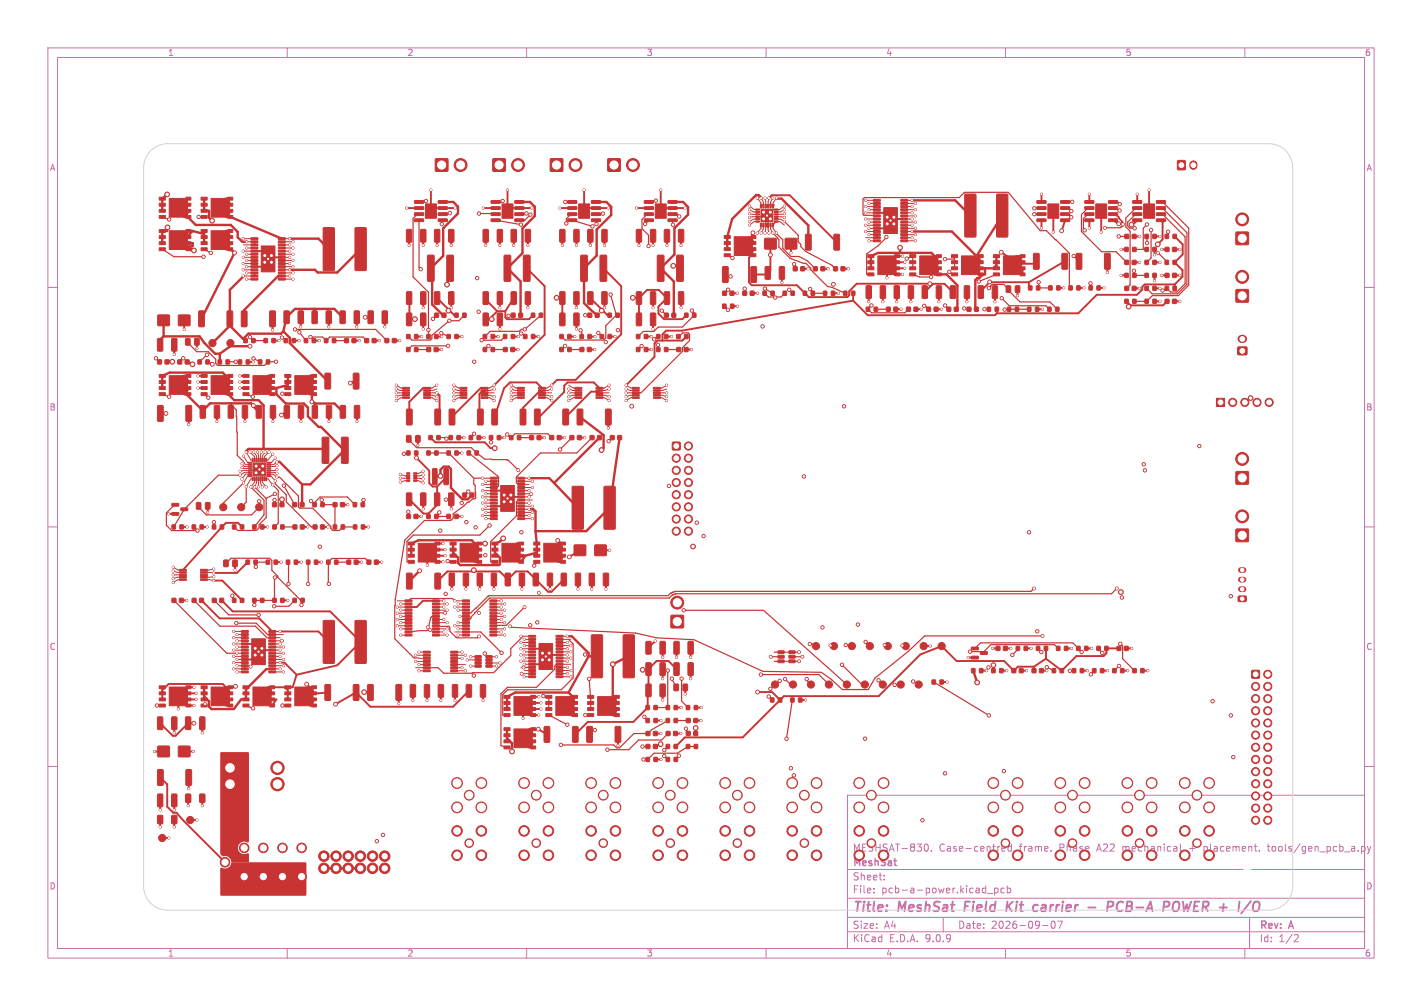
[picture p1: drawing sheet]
<svg xmlns="http://www.w3.org/2000/svg" width="297mm" height="210mm" viewBox="0 0 297 210" stroke-linecap="round" stroke-linejoin="round" font-family="sans-serif">
<defs><g id="words">
<g font-size="2.8" fill="#c872ab">
<text x="178" y="190.9">Title:</text>
<text x="187.7" y="190.9">MeshSat</text>
<text x="202.3" y="190.9">Field</text>
<text x="211.8" y="190.9">Kit</text>
<text x="218.2" y="190.9">carrier</text>
<text x="230.5" y="190.9">-</text>
<text x="235.3" y="190.9">PCB-A</text>
<text x="247.8" y="190.9">POWER +</text>
</g>
<g font-size="2.1" fill="#c872ab">
<text x="178" y="178">MESHSAT-830.</text>
<text x="196.1" y="178">Case-centred</text>
<text x="212.9" y="178">frame.</text>
<text x="221.4" y="178">Phase</text>
<text x="229.4" y="178">A22</text>
<text x="234.8" y="178">mechanical</text>
<text x="248.9" y="178">+</text>
<text x="252.1" y="178">placement.</text>
<text x="265.6" y="178">tools/gen_pcb_a.py</text>
<text x="178" y="184">Sheet:</text>
<text x="178" y="181.2">MeshSat</text>
<text x="178" y="186.7">File:</text>
<text x="184.1" y="186.7">pcb-a-power.kicad_pcb</text>
<text x="178" y="196.9">KiCad</text>
<text x="178" y="194.1">Size:</text>
<text x="184.7" y="194.1">A4</text>
<text x="185.7" y="196.9">E.D.A.</text>
<text x="193.3" y="196.9">9.0.9</text>
<text x="200" y="194.1">Date:</text>
<text x="207" y="194.1">2026-09-07</text>
<text x="263" y="194.3">Rev:</text>
<text x="263" y="196.9">Id:</text>
<text x="267.1" y="196.9">1/2</text>
<text x="269.4" y="194.3">A</text>
</g>
<g font-size="1.8" fill="#c872ab">
<text x="35" y="11.9">1</text>
<text x="85" y="11.9">2</text>
<text x="135" y="11.9">3</text>
<text x="185" y="11.9">4</text>
<text x="235" y="11.9">5</text>
<text x="285" y="11.9">6</text>
<text x="10.3" y="35.9">A</text>
<text x="285.4" y="35.9">A</text>
<text x="10.3" y="85.9">B</text>
<text x="285.3" y="85.9">B</text>
<text x="10.3" y="135.9">C</text>
<text x="285.3" y="135.9">C</text>
<text x="10.3" y="185.9">D</text>
<text x="285.3" y="185.9">D</text>
<text x="35" y="199.9">1</text>
<text x="85" y="199.9">2</text>
<text x="135" y="199.9">3</text>
<text x="185" y="199.9">4</text>
<text x="235" y="199.9">5</text>
<text x="285" y="199.9">6</text>
</g>
</g></defs>
<g fill="none" stroke="#c872ab" stroke-width=".21">
<path d="M10 10h277v190h-277zM12 12h273v186h-273zM60 10v2M110 10v2M160 10v2M210 10v2M260 10v2M10 60h2M285 60h2M10 110h2M285 110h2M10 160h2"/>
<path d="M177 166h108v32h-108zM193.4 176.2a.8 .8 0 0 1 .5 .7 .8 .8 0 0 1-.5 .8M194.5 177.6v.1M209.2 177.2l.8-.1-.1-.3-.4-.1-.3 .2 .1 .7h.6M211.2 176.8l-.4-.1-.3 .3 .2 .6h.5M211.2 176.2v1.5M219.5 177.6v.1M246.5 176.2v1.3l.2 .2M263 177.6v.1M264.7 176.7h.5M264.9 176.2l.1 1.4M284.4 176.8l.4-.1 .3 .3-.1 .6h-.6"/>
<path d="M285 160h2M285.6 176.7l.4 1M286 177.7l-.4 .5M286.3 176.7l-.3 1M60 198v2M110 198v2M160 198v2M177 194.5h108M177 191.5h108M177 187.5h108M177 181.5h108M182.5 186.3v.1"/>
<path d="M182.5 185.5v.1M184.7 183.6v.1M184.7 182.8v.1M197 191.5v3M206.2 186.5h1.2M207.7 185.4v1.5M207.7 185.5l.5-.1 .3 .3-.2 .6h-.6M209.7 185.5l-.4-.1-.3 .3 .2 .6h.5M210 198v2M210.4 185.5l.4-.1 .3 .3-.1 .6h-.6M210.4 184.9v1.5M217.7 193.2h1.2"/>
<path d="M219.7 192.4l.2-.1a.8 .8 0 0 1 .5 .7 .8 .8 0 0 1-.5 .8 1 1 0 0 1-.2-1.4zM220.9 192.3h1l-.7 1.5M260 198v2M261 191.5v6.5M270.5 195.1l.5 .1 .2 .3-1 1.1h1"/>
</g>
<path d="M201.6 188.2l-.2 2M210.4 188.2l-.2 2M210.6 189.1l.7 1.1M211.6 188.2l-1.3 1.2M216.6 188.9l.2 .1M217.6 189.5l-.1 .6M227.3 189.4h1.5M232.4 189.1a.51 .51 0 0 0-.2-.9h-.7l-.3 2M234.6 188.4a.88 .88 0 0 0-1 0 .88 .88 0 0 0-.4 1 .69 .69 0 0 0 .3 .7 .69 .69 0 0 0 .9-.1M245 188.9a.71 .71 0 0 1 .5-.7 .71 .71 0 0 1 .8 .3 1.47 1.47 0 0 1-.6 1.7h-.4l-.3-.3M262.9 188.3a1.5 1.5 0 0 1 0 1.6" fill="none" stroke="#c872ab" stroke-width=".4"/>
<g fill="#c83434" stroke="#c83434" stroke-width=".21">
<path d="M100.9 60.9h.9l.2 .1v2.3l-.1 .3h-.8l-.2-.2z"/>
<path d="M103.9 60.9h.8l.3 .1v2.3l-.2 .3h-.7l-.3-.2z"/>
<path d="M93.9 85.5l.9-.1 .2 .1v3l-.1 .2h-.9l-.2-.1z"/>
<path d="M99.8 85.5l.9-.1 .2 .1v3l-.1 .2h-.8l-.3-.1z"/>
<path d="M193.6 64.1h.7v.9h-.7z"/>
<path d="M195.1 64.1h.8v.9h-.8z"/>
<path d="M110.4 132.7l1.4-.1 .1 .4h-1.4z"/>
<path d="M110.4 133.3h1.4l.1 .3-1.4 .1z"/>
<path d="M110.4 134l1.4-.1 .1 .4h-1.4z"/>
<path d="M110.4 134.6h1.4l.1 .3-1.4 .1z"/>
<path d="M110.4 135.3l1.4-.1 .1 .4h-1.4z"/>
<path d="M110.4 135.9h1.4l.1 .3-1.4 .1z"/>
<path d="M110.4 136.6l1.4-.1 .1 .4h-1.4z"/>
<path d="M110.4 137.2h1.4l.1 .3-1.4 .1z"/>
<path d="M110.4 137.9l1.4-.1 .1 .4h-1.4z"/>
<path d="M110.4 138.5h1.4l.1 .3-1.4 .1z"/>
<path d="M110.4 139.2l1.4-.1 .1 .4h-1.4z"/>
<path d="M110.4 139.8h1.4l.1 .3-1.4 .1z"/>
<path d="M110.4 140.5l1.4-.1 .1 .4h-1.4z"/>
<path d="M110.4 141.1h1.4l.1 .3-1.4 .1z"/>
<path d="M116.2 141.1h1.3l.1 .3-1.4 .1z"/>
<path d="M116.2 140.5l1.3-.1 .1 .4h-1.4z"/>
<path d="M116.2 139.8h1.3l.1 .3-1.4 .1z"/>
<path d="M116.2 139.2l1.3-.1 .1 .4h-1.4z"/>
<path d="M116.2 138.5h1.3l.1 .3-1.4 .1z"/>
<path d="M116.2 137.9l1.3-.1 .1 .4h-1.4z"/>
<path d="M116.2 137.2h1.3l.1 .3-1.4 .1z"/>
<path d="M116.2 136.6l1.3-.1 .1 .4h-1.4z"/>
<path d="M116.2 135.9h1.3l.1 .3-1.4 .1z"/>
<path d="M116.2 135.3l1.3-.1 .1 .4h-1.4z"/>
<path d="M116.2 134.6h1.3l.1 .3-1.4 .1z"/>
<path d="M116.2 134l1.3-.1 .1 .4h-1.4z"/>
<path d="M116.2 133.3h1.3l.1 .3-1.4 .1z"/>
<path d="M116.2 132.7l1.3-.1 .1 .4h-1.4z"/>
<path d="M112.6 134.3h2.8v5.4h-2.8z"/>
<path d="M120.6 85.5l.9-.1 .2 .1v3l-.1 .2h-.8l-.3-.1z"/>
<path d="M126.5 85.5l.9-.1 .3 .1v3l-.2 .2h-.8l-.2-.1z"/>
<path d="M138.8 60.9h.8l.3 .1v2.3l-.2 .3h-.7l-.3-.2z"/>
<path d="M141.7 60.9h.9l.2 .1v2.3l-.1 .3h-.8l-.2-.2z"/>
<path d="M212.3 134.9h.6v.9h-.6z"/>
<path d="M213.9 134.9h.7v.9h-.7z"/>
<path d="M194.7 142h.7v.8h-.7z"/>
<path d="M196.3 142h.7v.8h-.7z"/>
<path d="M71.1 84.7l.8-.1 .3 .2v2.3l-.2 .2h-.7l-.2-.1z"/>
<path d="M74.1 84.7l.8-.1 .2 .2v2.3l-.1 .2h-.8l-.2-.1z"/>
<path d="M64 116.9h.7v.9h-.7z"/>
<path d="M65.7 116.9h.7v.9h-.7z"/>
<path d="M157.9 43.6h.7v.2l-.7 .1z"/>
<path d="M157.9 44.1h.7v.2l-.7 .1z"/>
<path d="M157.9 44.6h.7v.2l-.7 .1z"/>
<path d="M157.9 45.1h.7v.2l-.7 .1z"/>
<path d="M157.9 45.6h.7v.2l-.7 .1z"/>
<path d="M157.9 46.1h.7v.2l-.7 .1z"/>
<path d="M158.8 46.6h.3l-.1 .7h-.2z"/>
<path d="M159.3 46.6h.3l-.1 .7h-.2z"/>
<path d="M159.8 46.6h.3l-.1 .7h-.2z"/>
<path d="M160.3 46.6h.3l-.1 .7h-.2z"/>
<path d="M160.8 46.6h.3l-.1 .7h-.2z"/>
<path d="M161.3 46.6h.3l-.1 .7h-.2z"/>
<path d="M161.8 46.1h.7v.2l-.7 .1z"/>
<path d="M161.8 45.6h.7v.2l-.7 .1z"/>
<path d="M161.8 45.1h.7v.2l-.7 .1z"/>
<path d="M161.8 44.6h.7v.2l-.7 .1z"/>
<path d="M161.8 44.1h.7v.2l-.7 .1z"/>
<path d="M161.8 43.6h.7v.2l-.7 .1z"/>
<path d="M161.3 42.7h.3l-.1 .7h-.2z"/>
<path d="M160.8 42.7h.3l-.1 .7h-.2z"/>
<path d="M160.3 42.7h.3l-.1 .7h-.2z"/>
<path d="M159.8 42.7h.3l-.1 .7h-.2z"/>
<path d="M159.3 42.7h.3l-.1 .7h-.2z"/>
<path d="M158.8 42.7h.3l-.1 .7h-.2z"/>
<path d="M158.9 43.8h2.5v2.5h-2.5z"/>
<path d="M32.9 149.7l.9-.1 .2 .2v2.3l-.1 .2h-.8l-.2-.1z"/>
<path d="M35.9 149.7l.8-.1 .3 .2v2.3l-.2 .2h-.7l-.3-.1z"/>
<path d="M57 124.9h.7v.8h-.7z"/>
<path d="M58.6 124.9h.7v.8h-.7z"/>
<path d="M134.9 147.3h.7v.8h-.7z"/>
<path d="M136.6 147.3h.7v.8h-.7z"/>
<path d="M258.5 72.5h1.9v1.5h-1.9z"/>
<path d="M219.8 139.6h.7v.8h-.7z"/>
<path d="M221.4 139.6h.7v.8h-.7z"/>
<path d="M50.4 131.7l1.4-.1 .1 .4h-1.4z"/>
<path d="M50.4 132.3h1.4l.1 .3-1.4 .1z"/>
<path d="M50.4 133l1.4-.1 .1 .4h-1.4z"/>
<path d="M50.4 133.6h1.4l.1 .3-1.4 .1z"/>
<path d="M50.4 134.3l1.4-.1 .1 .4h-1.4z"/>
<path d="M50.4 134.9h1.4l.1 .3-1.4 .1z"/>
<path d="M50.4 135.6l1.4-.1 .1 .4h-1.4z"/>
<path d="M50.4 136.2h1.4l.1 .3-1.4 .1z"/>
<path d="M50.4 136.9l1.4-.1 .1 .4h-1.4z"/>
<path d="M50.4 137.5h1.4l.1 .3-1.4 .1z"/>
<path d="M50.4 138.2l1.4-.1 .1 .4h-1.4z"/>
<path d="M50.4 138.8h1.4l.1 .3-1.4 .1z"/>
<path d="M50.4 139.5l1.4-.1 .1 .4h-1.4z"/>
<path d="M50.4 140.1h1.4l.1 .3-1.4 .1z"/>
<path d="M56.2 140.1h1.3l.1 .3-1.4 .1z"/>
<path d="M56.2 139.5l1.3-.1 .1 .4h-1.4z"/>
<path d="M56.2 138.8h1.3l.1 .3-1.4 .1z"/>
<path d="M56.2 138.2l1.3-.1 .1 .4h-1.4z"/>
<path d="M56.2 137.5h1.3l.1 .3-1.4 .1z"/>
<path d="M56.2 136.9l1.3-.1 .1 .4h-1.4z"/>
<path d="M56.2 136.2h1.3l.1 .3-1.4 .1z"/>
<path d="M56.2 135.6l1.3-.1 .1 .4h-1.4z"/>
<path d="M56.2 134.9h1.3l.1 .3-1.4 .1z"/>
<path d="M56.2 134.3l1.3-.1 .1 .4h-1.4z"/>
<path d="M56.2 133.6h1.3l.1 .3-1.4 .1z"/>
<path d="M56.2 133l1.3-.1 .1 .4h-1.4z"/>
<path d="M56.2 132.3h1.3l.1 .3-1.4 .1z"/>
<path d="M56.2 131.7l1.3-.1 .1 .4h-1.4z"/>
<path d="M52.6 133.3h2.8v5.4h-2.8z"/>
<path d="M160.9 145.7h.7v.8h-.7z"/>
<path d="M162.6 145.7h.7v.8h-.7z"/>
<path d="M243.4 54.4h.6v.8h-.6z"/>
<path d="M245 54.4h.7v.8h-.7z"/>
<path d="M47.7 84.7l.8-.1 .3 .2v2.3l-.2 .2h-.7l-.2-.1z"/>
<path d="M50.7 84.7l.8-.1 .2 .2v2.3l-.1 .2h-.8l-.2-.1z"/>
<path d="M165.7 55.7h.8v.8h-.8z"/>
<path d="M167.3 55.7h.7v.8h-.7z"/>
<path d="M85.7 142.9h.9l.2 .1v2.3l-.1 .3h-.8l-.2-.2z"/>
<path d="M88.7 142.9h.8l.2 .1 .1 2.3-.2 .3h-.7l-.3-.2z"/>
<path d="M61.2 124.9h.7v.8h-.7z"/>
<path d="M62.8 124.9h.7v.8h-.7z"/>
<path d="M33 84.7l.9-.1 .2 .2v2.9l-.1 .3h-.9l-.2-.2z"/>
<path d="M38.9 84.7l.9-.1 .2 .2v2.9l-.1 .3h-.8l-.3-.2z"/>
<path d="M89.1 94.1h.7v.9h-.7z"/>
<path d="M90.8 94.1h.7v.9h-.7z"/>
<path d="M50.9 70.7h.7v.8h-.7z"/>
<path d="M52.6 70.7h.7v.8h-.7z"/>
<path d="M76.2 70.7h.8v.8h-.8z"/>
<path d="M77.8 70.7h.7v.8h-.7z"/>
<path d="M119.1 90.9h.7v.9h-.7z"/>
<path d="M120.6 90.9h.8v.9h-.8z"/>
<path d="M139.2 152.7h.7v.8h-.7z"/>
<path d="M140.7 152.7h.8v.8h-.8z"/>
<path d="M174.1 55.7h.8v.8h-.8z"/>
<path d="M175.7 55.7h.7v.8h-.7z"/>
<path d="M182.4 41.7l1.4-.1 .1 .4h-1.4z"/>
<path d="M182.4 42.3h1.4l.1 .3-1.4 .1z"/>
<path d="M182.4 43l1.4-.1 .1 .4h-1.4z"/>
<path d="M182.4 43.6h1.4l.1 .3-1.4 .1z"/>
<path d="M182.4 44.3l1.4-.1 .1 .4h-1.4z"/>
<path d="M182.4 44.9h1.4l.1 .3-1.4 .1z"/>
<path d="M182.4 45.6l1.4-.1 .1 .4h-1.4z"/>
<path d="M182.4 46.2h1.4l.1 .3-1.4 .1z"/>
<path d="M182.4 46.9l1.4-.1 .1 .4h-1.4z"/>
<path d="M182.4 47.5h1.4l.1 .3-1.4 .1z"/>
<path d="M182.4 48.2l1.4-.1 .1 .4h-1.4z"/>
<path d="M182.4 48.8h1.4l.1 .3-1.4 .1z"/>
<path d="M182.4 49.5l1.4-.1 .1 .4h-1.4z"/>
<path d="M182.4 50.1h1.4l.1 .3-1.4 .1z"/>
<path d="M188.2 50.1h1.3l.1 .3-1.4 .1z"/>
<path d="M188.2 49.5l1.3-.1 .1 .4h-1.4z"/>
<path d="M188.2 48.8h1.3l.1 .3-1.4 .1z"/>
<path d="M188.2 48.2l1.3-.1 .1 .4h-1.4z"/>
<path d="M188.2 47.5h1.3l.1 .3-1.4 .1z"/>
<path d="M188.2 46.9l1.3-.1 .1 .4h-1.4z"/>
<path d="M188.2 46.2h1.3l.1 .3-1.4 .1z"/>
<path d="M188.2 45.6l1.3-.1 .1 .4h-1.4z"/>
<path d="M188.2 44.9h1.3l.1 .3-1.4 .1z"/>
<path d="M188.2 44.3l1.3-.1 .1 .4h-1.4z"/>
<path d="M188.2 43.6h1.3l.1 .3-1.4 .1z"/>
<path d="M188.2 43l1.3-.1 .1 .4h-1.4z"/>
<path d="M188.2 42.3h1.3l.1 .3-1.4 .1z"/>
<path d="M188.2 41.7l1.3-.1 .1 .4h-1.4z"/>
<path d="M184.6 43.3h2.8v5.4h-2.8z"/>
<path d="M102.4 99.7l1.4-.1 .1 .4h-1.4z"/>
<path d="M102.4 100.3h1.4l.1 .3-1.4 .1z"/>
<path d="M102.4 101l1.4-.1 .1 .4h-1.4z"/>
<path d="M102.4 101.6h1.4l.1 .3-1.4 .1z"/>
<path d="M102.4 102.3l1.4-.1 .1 .4h-1.4z"/>
<path d="M102.4 102.9h1.4l.1 .3-1.4 .1z"/>
<path d="M102.4 103.6l1.4-.1 .1 .4h-1.4z"/>
<path d="M102.4 104.2h1.4l.1 .3-1.4 .1z"/>
<path d="M102.4 104.9l1.4-.1 .1 .4h-1.4z"/>
<path d="M102.4 105.5h1.4l.1 .3-1.4 .1z"/>
<path d="M102.4 106.2l1.4-.1 .1 .4h-1.4z"/>
<path d="M102.4 106.8h1.4l.1 .3-1.4 .1z"/>
<path d="M102.4 107.5l1.4-.1 .1 .4h-1.4z"/>
<path d="M102.4 108.1h1.4l.1 .3-1.4 .1z"/>
<path d="M108.2 108.1h1.3l.1 .3-1.4 .1z"/>
<path d="M108.2 107.5l1.3-.1 .1 .4h-1.4z"/>
<path d="M108.2 106.8h1.3l.1 .3-1.4 .1z"/>
<path d="M108.2 106.2l1.3-.1 .1 .4h-1.4z"/>
<path d="M108.2 105.5h1.3l.1 .3-1.4 .1z"/>
<path d="M108.2 104.9l1.3-.1 .1 .4h-1.4z"/>
<path d="M108.2 104.2h1.3l.1 .3-1.4 .1z"/>
<path d="M108.2 103.6l1.3-.1 .1 .4h-1.4z"/>
<path d="M108.2 102.9h1.3l.1 .3-1.4 .1z"/>
<path d="M108.2 102.3l1.3-.1 .1 .4h-1.4z"/>
<path d="M108.2 101.6h1.3l.1 .3-1.4 .1z"/>
<path d="M108.2 101l1.3-.1 .1 .4h-1.4z"/>
<path d="M108.2 100.3h1.3l.1 .3-1.4 .1z"/>
<path d="M108.2 99.7l1.3-.1 .1 .4h-1.4z"/>
<path d="M104.6 101.3h2.8v5.4h-2.8z"/>
<path d="M114.9 90.9h.7v.9h-.7z"/>
<path d="M116.4 90.9h.8v.9h-.8z"/>
<path d="M180.9 59.7l.9-.1 .2 .2v2.3l-.1 .2h-.8l-.2-.1z"/>
<path d="M183.9 59.7l.8-.1 .3 .2v2.3l-.2 .2h-.7l-.3-.1z"/>
<path d="M48.6 109.6h.7v.8h-.7z"/>
<path d="M50.2 109.6h.7v.8h-.7z"/>
<path d="M52.4 49.7l1.4-.1 .1 .4h-1.4z"/>
<path d="M52.4 50.3h1.4l.1 .3-1.4 .1z"/>
<path d="M52.4 51l1.4-.1 .1 .4h-1.4z"/>
<path d="M52.4 51.6h1.4l.1 .3-1.4 .1z"/>
<path d="M52.4 52.3l1.4-.1 .1 .4h-1.4z"/>
<path d="M52.4 52.9h1.4l.1 .3-1.4 .1z"/>
<path d="M52.4 53.6l1.4-.1 .1 .4h-1.4z"/>
<path d="M52.4 54.2h1.4l.1 .3-1.4 .1z"/>
<path d="M52.4 54.9l1.4-.1 .1 .4h-1.4z"/>
<path d="M52.4 55.5h1.4l.1 .3-1.4 .1z"/>
<path d="M52.4 56.2l1.4-.1 .1 .4h-1.4z"/>
<path d="M52.4 56.8h1.4l.1 .3-1.4 .1z"/>
<path d="M52.4 57.5l1.4-.1 .1 .4h-1.4z"/>
<path d="M52.4 58.1h1.4l.1 .3-1.4 .1z"/>
<path d="M58.2 58.1h1.3l.1 .3-1.4 .1z"/>
<path d="M58.2 57.5l1.3-.1 .1 .4h-1.4z"/>
<path d="M58.2 56.8h1.3l.1 .3-1.4 .1z"/>
<path d="M58.2 56.2l1.3-.1 .1 .4h-1.4z"/>
<path d="M58.2 55.5h1.3l.1 .3-1.4 .1z"/>
<path d="M58.2 54.9l1.3-.1 .1 .4h-1.4z"/>
<path d="M58.2 54.2h1.3l.1 .3-1.4 .1z"/>
<path d="M58.2 53.6l1.3-.1 .1 .4h-1.4z"/>
<path d="M58.2 52.9h1.3l.1 .3-1.4 .1z"/>
<path d="M58.2 52.3l1.3-.1 .1 .4h-1.4z"/>
<path d="M58.2 51.6h1.3l.1 .3-1.4 .1z"/>
<path d="M58.2 51l1.3-.1 .1 .4h-1.4z"/>
<path d="M58.2 50.3h1.3l.1 .3-1.4 .1z"/>
<path d="M58.2 49.7l1.3-.1 .1 .4h-1.4z"/>
<path d="M54.6 51.3h2.8v5.4h-2.8z"/>
<path d="M84.9 94.1h.7v.9h-.7z"/>
<path d="M86.6 94.1h.7v.9h-.7z"/>
<path d="M105.3 151.9h1.2v.6h-1.2z"/>
<path d="M105.3 153.2h1.2v.6h-1.2z"/>
<path d="M105.3 154.5h1.2v.6h-1.2z"/>
<path d="M105.3 155.7h1.2v.6h-1.2z"/>
<path d="M107.4 152.2h3.8v3.9h-3.8z"/>
<path d="M110.8 151.9h1.1v.6h-1.1z"/>
<path d="M110.8 153.2h1.1v.6h-1.1z"/>
<path d="M110.8 154.5h1.1v.6h-1.1z"/>
<path d="M110.8 155.7h1.1v.6h-1.1z"/>
<path d="M243.4 59.8h.6v.8h-.6z"/>
<path d="M245 59.8h.7v.8h-.7z"/>
<path d="M140.5 92.3h1.5v1.6h-1.5z"/>
<path d="M140.8 133.9h.8l.3 .1v2.3l-.2 .3h-.7l-.3-.2z"/>
<path d="M143.7 133.9h.9l.2 .1v2.3l-.1 .3h-.8l-.2-.2z"/>
<path d="M116.9 65.4l.9-.1 .2 .2v2.3l-.1 .2h-.8l-.2-.1z"/>
<path d="M119.9 65.4l.8-.1 .3 .2v2.3l-.2 .2h-.7l-.3-.1z"/>
<path d="M42 47.9h1.3v.6h-1.3z"/>
<path d="M42 49.2h1.3v.6h-1.3z"/>
<path d="M42 50.5h1.3v.6h-1.3z"/>
<path d="M42 51.7h1.3v.6h-1.3z"/>
<path d="M44.1 48.2h3.8v3.9h-3.8z"/>
<path d="M47.6 47.9h1v.6h-1z"/>
<path d="M47.6 49.2h1v.6h-1z"/>
<path d="M47.6 50.5h1v.6h-1z"/>
<path d="M47.6 51.7h1v.6h-1z"/>
<path d="M105.3 53.3h1.1l.3 .1v5.1l-.2 .2-1 .1-.2-.2z"/>
<path d="M109.4 53.3h1.1l.2 .1v5.1l-.1 .2-1 .1-.3-.2z"/>
<path d="M210.2 59.7l.7-.1 .2 .2v1l-.1 .3h-.6l-.3-.2z"/>
<path d="M212.1 59.7l.7-.1 .2 .2v1l-.1 .3h-.6l-.3-.2z"/>
<path d="M215.9 53l.9-.1 .2 .1 .1 3-.2 .2h-.8l-.2-.1z"/>
<path d="M221.8 53l.9-.1 .3 .1v3l-.2 .2h-.8l-.2-.1z"/>
<path d="M117.3 119.7l.8-.1 .2 .2v2.3l-.1 .2h-.8l-.2-.1z"/>
<path d="M120.2 119.7l.8-.1 .3 .2v2.3l-.2 .2h-.7l-.2-.1z"/>
<path d="M84.6 125.3l1.4-.1 .1 .4h-1.5z"/>
<path d="M84.6 125.9h1.4l.1 .3-1.5 .1z"/>
<path d="M84.6 126.6l1.4-.1 .1 .4h-1.5z"/>
<path d="M84.6 127.2h1.4l.1 .3-1.5 .1z"/>
<path d="M84.6 127.9l1.4-.1 .1 .4h-1.5z"/>
<path d="M84.6 128.5h1.4l.1 .3-1.5 .1z"/>
<path d="M84.6 129.2l1.4-.1 .1 .4h-1.5z"/>
<path d="M84.6 129.8h1.4l.1 .3-1.5 .1z"/>
<path d="M84.6 130.5l1.4-.1 .1 .4h-1.5z"/>
<path d="M84.6 131.1h1.4l.1 .3-1.5 .1z"/>
<path d="M84.6 131.8l1.4-.1 .1 .4h-1.5z"/>
<path d="M84.6 132.4h1.4l.1 .3-1.5 .1z"/>
<path d="M90.3 132.4h1.4l.1 .3-1.4 .1z"/>
<path d="M90.3 131.8l1.4-.1 .1 .4h-1.4z"/>
<path d="M90.3 131.1h1.4l.1 .3-1.4 .1z"/>
<path d="M90.3 130.5l1.4-.1 .1 .4h-1.4z"/>
<path d="M90.3 129.8h1.4l.1 .3-1.4 .1z"/>
<path d="M90.3 129.2l1.4-.1 .1 .4h-1.4z"/>
<path d="M90.3 128.5h1.4l.1 .3-1.4 .1z"/>
<path d="M90.3 127.9l1.4-.1 .1 .4h-1.4z"/>
<path d="M90.3 127.2h1.4l.1 .3-1.4 .1z"/>
<path d="M90.3 126.6l1.4-.1 .1 .4h-1.4z"/>
<path d="M90.3 125.9h1.4l.1 .3-1.4 .1z"/>
<path d="M90.3 125.3l1.4-.1 .1 .4h-1.4z"/>
<path d="M127.5 90.9h.8v.9h-.8z"/>
<path d="M129 90.9h.8v.9h-.8z"/>
<path d="M151 55.7l.9-.1 .2 .2v2.9l-.1 .3h-.9l-.2-.2z"/>
<path d="M156.9 55.7l.9-.1 .2 .2v2.9l-.1 .3h-.8l-.3-.2z"/>
<path d="M54 75.1h.7v.9h-.7z"/>
<path d="M55.6 75.1h.7v.9h-.7z"/>
<path d="M151.3 49.2h1.2v.6h-1.2z"/>
<path d="M151.3 50.4h1.2v.6h-1.2z"/>
<path d="M151.3 51.7h1.2v.6h-1.2z"/>
<path d="M151.3 53h1.2v.6h-1.2z"/>
<path d="M153.3 49.4h3.9v3.9h-3.9z"/>
<path d="M156.8 49.2h1.1v.6h-1.1z"/>
<path d="M156.8 50.4h1.1v.6h-1.1z"/>
<path d="M156.8 51.7h1.1v.6h-1.1z"/>
<path d="M156.8 53h1.1v.6h-1.1z"/>
<path d="M37.5 118.9h1.4v.2l-1.3 .1z"/>
<path d="M37.5 119.4h1.4v.2l-1.3 .1z"/>
<path d="M37.5 119.9h1.4v.2l-1.3 .1z"/>
<path d="M37.5 120.4h1.4v.2l-1.3 .1z"/>
<path d="M37.5 120.9h1.4v.2l-1.3 .1z"/>
<path d="M41.9 120.9h1.4v.2l-1.3 .1z"/>
<path d="M41.9 120.4h1.4v.2l-1.3 .1z"/>
<path d="M41.9 119.9h1.4v.2l-1.3 .1z"/>
<path d="M41.9 119.4h1.4v.2l-1.3 .1z"/>
<path d="M41.9 118.9h1.4v.2l-1.3 .1z"/>
<path d="M100.9 65.4l.9-.1 .2 .2v2.3l-.1 .2h-.8l-.2-.1z"/>
<path d="M103.9 65.4l.8-.1 .3 .2v2.3l-.2 .2h-.7l-.3-.1z"/>
<path d="M102.7 113.2h1.3v.6h-1.3z"/>
<path d="M102.7 114.4h1.3v.6h-1.3z"/>
<path d="M102.7 115.7h1.3v.6h-1.3z"/>
<path d="M102.7 117h1.3v.6h-1.3z"/>
<path d="M104.8 113.4h3.8v3.9h-3.8z"/>
<path d="M108.3 113.2h1v.6h-1z"/>
<path d="M108.3 114.4h1v.6h-1z"/>
<path d="M108.3 115.7h1v.6h-1z"/>
<path d="M108.3 117h1v.6h-1z"/>
<path d="M41.4 75.1h.6v.9h-.6z"/>
<path d="M43 75.1h.7v.9h-.7z"/>
<path d="M218.8 64.1h.7v.9h-.7z"/>
<path d="M220.5 64.1h.7v.9h-.7z"/>
<path d="M57 104.9h.7v.9h-.7z"/>
<path d="M58.5 104.9h.8v.9h-.8z"/>
<path d="M234.9 57.1h.7v.8h-.7z"/>
<path d="M236.6 57.1h.7v.8h-.7z"/>
<path d="M234.9 48.9h.8v.9h-.8z"/>
<path d="M236.5 48.9h.8v.9h-.8z"/>
<path d="M150.9 60.8h.8v.8h-.8z"/>
<path d="M152.5 60.8h.8v.8h-.8z"/>
<path d="M127 33.2h2.5v2.5h-2.5z"/>
<path d="M52.8 109.6h.7v.8h-.7z"/>
<path d="M54.4 109.6h.7v.8h-.7z"/>
<path d="M71.1 64.9h.8l.2 .1v2.3l-.1 .3h-.8l-.2-.2z"/>
<path d="M74 64.9h.8l.3 .1v2.3l-.2 .3h-.7l-.2-.2z"/>
<path d="M202.9 139.6h.7v.8h-.7z"/>
<path d="M204.6 139.6h.7v.8h-.7z"/>
<path d="M89.1 107.4h.7v.8h-.7z"/>
<path d="M90.8 107.4h.7v.8h-.7z"/>
<path d="M32.9 170.3l.9-.1 .2 .1v1.4l-.1 .3h-.8l-.2-.2z"/>
<path d="M35.9 170.3l.8-.1 .3 .1v1.4l-.2 .3h-.7l-.3-.2z"/>
<path d="M122.8 65.4h.8v.8h-.8z"/>
<path d="M124.3 65.4h.8v.8h-.8z"/>
<path d="M40.1 109.6h.7v.8h-.7z"/>
<path d="M41.8 109.6h.7v.8h-.7z"/>
<path d="M100.9 69.8h.7v.9h-.7z"/>
<path d="M102.6 69.8h.7v.9h-.7z"/>
<path d="M180.9 64.1h.7v.9h-.7z"/>
<path d="M182.6 64.1h.7v.9h-.7z"/>
<path d="M234.9 62.5h.7v.8h-.7z"/>
<path d="M236.6 62.5h.7v.8h-.7z"/>
<path d="M95 65.4h.7v.8h-.7z"/>
<path d="M96.6 65.4h.7v.8h-.7z"/>
<path d="M110.6 90.9h.8v.9h-.8z"/>
<path d="M112.2 90.9h.8v.9h-.8z"/>
<path d="M114 145.2h1.3v.6h-1.3z"/>
<path d="M114 146.4h1.3v.6h-1.3z"/>
<path d="M114 147.7h1.3v.6h-1.3z"/>
<path d="M114 149h1.3v.6h-1.3z"/>
<path d="M116.1 145.4h3.8v3.9h-3.8z"/>
<path d="M119.6 145.2h1v.6h-1z"/>
<path d="M119.6 146.4h1v.6h-1z"/>
<path d="M119.6 147.7h1v.6h-1z"/>
<path d="M119.6 149h1v.6h-1z"/>
<path d="M97.6 94.1h.7v.9h-.7z"/>
<path d="M99.2 94.1h.7v.9h-.7z"/>
<path d="M72.5 116.9h.7v.9h-.7z"/>
<path d="M74 116.9h.8v.9h-.8z"/>
<path d="M204.3 59.7l.9-.1 .2 .2v2.3l-.1 .2h-.8l-.2-.1z"/>
<path d="M207.3 59.7l.8-.1 .3 .2v2.3l-.2 .2h-.7l-.3-.1z"/>
<path d="M216.6 41.9h1.8l.1 .5-1.9 .1z"/>
<path d="M216.6 43.2l1.8-.1 .1 .5-1.9 .1z"/>
<path d="M216.6 44.4h1.8l.1 .5-1.9 .1z"/>
<path d="M216.6 45.7h1.8l.1 .5-1.9 .1z"/>
<path d="M221.5 45.7h1.9v.5l-1.8 .1z"/>
<path d="M221.5 44.4h1.9v.5l-1.8 .1z"/>
<path d="M221.5 43.2l1.9-.1v.5l-1.8 .1z"/>
<path d="M221.5 41.9h1.9v.5l-1.8 .1z"/>
<path d="M218.9 42.6h2.2v3h-2.2z"/>
<path d="M216.5 134.9h.7v.9h-.7z"/>
<path d="M218.1 134.9h.7v.9h-.7z"/>
<path d="M121.1 69.8h.7v.9h-.7z"/>
<path d="M122.8 69.8h.7v.9h-.7z"/>
<path d="M132.9 72.5h.7v.9h-.7z"/>
<path d="M134.6 72.5h.7v.9h-.7z"/>
<path d="M37.2 75.1h.7v.9h-.7z"/>
<path d="M38.7 75.1h.8v.9h-.8z"/>
<path d="M207.5 53.2h1.2v.6h-1.2z"/>
<path d="M207.5 54.4h1.2v.6h-1.2z"/>
<path d="M207.5 55.7h1.2v.6h-1.2z"/>
<path d="M207.5 57h1.2v.6h-1.2z"/>
<path d="M209.6 53.4h3.8v3.9h-3.8z"/>
<path d="M213.1 53.2h1v.6h-1z"/>
<path d="M213.1 54.4h1v.6h-1z"/>
<path d="M213.1 55.7h1v.6h-1z"/>
<path d="M213.1 57h1v.6h-1z"/>
<path d="M150.9 63.5h.7v.8h-.7z"/>
<path d="M152.6 63.5h.7v.8h-.7z"/>
<path d="M50.7 143.2h1.3v.6h-1.3z"/>
<path d="M50.7 144.4h1.3v.6h-1.3z"/>
<path d="M50.7 145.7h1.3v.6h-1.3z"/>
<path d="M50.7 147h1.3v.6h-1.3z"/>
<path d="M52.8 143.4h3.8v3.9h-3.8z"/>
<path d="M56.3 143.2h1v.6h-1z"/>
<path d="M56.3 144.4h1v.6h-1z"/>
<path d="M56.3 145.7h1v.6h-1z"/>
<path d="M56.3 147h1v.6h-1z"/>
<path d="M105.1 69.8h.7v.9h-.7z"/>
<path d="M106.8 69.8h.7v.9h-.7z"/>
<path d="M139.1 155.4h.7v.9h-.7z"/>
<path d="M140.8 155.4h.7v.9h-.7z"/>
<path d="M122.7 145.2h1.3v.6h-1.3z"/>
<path d="M122.7 146.4h1.3v.6h-1.3z"/>
<path d="M122.7 147.7h1.3v.6h-1.3z"/>
<path d="M122.7 149h1.3v.6h-1.3z"/>
<path d="M124.8 145.4h3.8v3.9h-3.8z"/>
<path d="M128.3 145.2h1v.6h-1z"/>
<path d="M128.3 146.4h1v.6h-1z"/>
<path d="M128.3 147.7h1v.6h-1z"/>
<path d="M128.3 149h1v.6h-1z"/>
<path d="M137.1 69.8h.7v.9h-.7z"/>
<path d="M138.8 69.8h.7v.9h-.7z"/>
<path d="M163.6 60.8h.7v.8h-.7z"/>
<path d="M165.2 60.8h.7v.8h-.7z"/>
<path d="M232.4 139.6h.7v.8h-.7z"/>
<path d="M234.1 139.6h.6v.8h-.6z"/>
<path d="M38.8 149.7l.8-.1 .3 .2v2.3l-.2 .2h-.7l-.3-.1z"/>
<path d="M41.7 149.7l.9-.1 .2 .2v2.3l-.1 .2h-.8l-.2-.1z"/>
<path d="M122.8 60.9h.8l.3 .1v2.3l-.2 .3h-.7l-.3-.2z"/>
<path d="M125.7 60.9h.9l.2 .1v2.3l-.1 .3h-.8l-.2-.2z"/>
<path d="M108.1 80.9h1.3l.1 .2-1.4 .1z"/>
<path d="M108.1 81.4h1.3l.1 .2-1.4 .1z"/>
<path d="M108.1 81.9h1.3l.1 .2-1.4 .1z"/>
<path d="M108.1 82.4h1.3l.1 .2-1.4 .1z"/>
<path d="M108.1 82.9h1.3l.1 .2-1.4 .1z"/>
<path d="M112.5 82.9h1.4v.2l-1.4 .1z"/>
<path d="M112.5 82.4h1.4v.2l-1.4 .1z"/>
<path d="M112.5 81.9h1.4v.2l-1.4 .1z"/>
<path d="M112.5 81.4h1.4v.2l-1.4 .1z"/>
<path d="M112.5 80.9h1.4v.2l-1.4 .1z"/>
<path d="M113.7 151.7l.9-.1 .2 .2v2.9l-.1 .3h-.8l-.3-.2z"/>
<path d="M119.6 151.7l.9-.1 .3 .2v2.9l-.2 .3h-.8l-.2-.2z"/>
<path d="M67.3 91.3h1.1l.3 .1v5.1l-.2 .2-1 .1-.2-.2z"/>
<path d="M71.4 91.3h1.1l.2 .1v5.1l-.1 .2-1 .1-.3-.2z"/>
<path d="M59.5 143.2h1.2v.6h-1.2z"/>
<path d="M59.5 144.4h1.2v.6h-1.2z"/>
<path d="M59.5 145.7h1.2v.6h-1.2z"/>
<path d="M59.5 147h1.2v.6h-1.2z"/>
<path d="M61.6 143.4h3.8v3.9h-3.8z"/>
<path d="M65.1 143.2h1v.6h-1z"/>
<path d="M65.1 144.4h1v.6h-1z"/>
<path d="M65.1 145.7h1v.6h-1z"/>
<path d="M65.1 147h1v.6h-1z"/>
<path d="M84.1 80.9h1.3l.1 .2-1.3 .1z"/>
<path d="M84.1 81.4h1.3l.1 .2-1.3 .1z"/>
<path d="M84.1 81.9h1.3l.1 .2-1.3 .1z"/>
<path d="M84.1 82.4h1.3l.1 .2-1.3 .1z"/>
<path d="M84.1 82.9h1.3l.1 .2-1.3 .1z"/>
<path d="M88.5 82.9h1.3l.1 .2-1.4 .1z"/>
<path d="M88.5 82.4h1.3l.1 .2-1.4 .1z"/>
<path d="M88.5 81.9h1.3l.1 .2-1.4 .1z"/>
<path d="M88.5 81.4h1.3l.1 .2-1.4 .1z"/>
<path d="M88.5 80.9h1.3l.1 .2-1.4 .1z"/>
<path d="M51.9 96.5h.6l.1 .2h-.7z"/>
<path d="M51.9 96.9h.7v.2h-.7z"/>
<path d="M51.9 97.3h.7v.2h-.7z"/>
<path d="M51.9 97.7h.7v.2h-.7z"/>
<path d="M51.9 98.1h.7v.2h-.7z"/>
<path d="M51.9 98.5h.7v.2h-.7z"/>
<path d="M51.9 98.9h.7v.2h-.7z"/>
<path d="M51.9 99.3l.7 .1-.7 .1z"/>
<path d="M52.8 99.6h.1l-.1 .8-.1-.1z"/>
<path d="M53.1 99.6h.2l-.1 .8-.1-.1z"/>
<path d="M53.5 99.6h.2l-.1 .8-.1-.1z"/>
<path d="M53.9 99.6h.2l-.1 .8-.1-.1z"/>
<path d="M54.3 99.6h.2l-.1 .8-.1-.1z"/>
<path d="M54.7 99.6h.2l-.1 .8-.1-.1z"/>
<path d="M55.1 99.6h.2l-.1 .8-.1-.1z"/>
<path d="M55.5 99.6l.2 .1-.1 .7-.1-.1z"/>
<path d="M55.8 99.3h.7v.2h-.6z"/>
<path d="M55.8 98.9h.7v.2h-.7z"/>
<path d="M55.8 98.5h.7v.2h-.7z"/>
<path d="M55.8 98.1h.7v.2h-.7z"/>
<path d="M55.8 97.7h.7v.2h-.7z"/>
<path d="M55.8 97.3h.7v.2h-.7z"/>
<path d="M55.8 96.9h.7v.2h-.7z"/>
<path d="M55.8 96.5h.7v.2h-.7z"/>
<path d="M55.5 95.7h.2l-.1 .8z"/>
<path d="M55.1 95.7h.2l-.1 .8-.1-.1z"/>
<path d="M54.7 95.7h.2l-.1 .8-.1-.1z"/>
<path d="M54.3 95.7h.2l-.1 .8-.1-.1z"/>
<path d="M53.9 95.7h.2l-.1 .8-.1-.1z"/>
<path d="M53.5 95.7h.2l-.1 .8-.1-.1z"/>
<path d="M53.1 95.7h.2l-.1 .8-.1-.1z"/>
<path d="M52.7 95.7h.2l-.1 .8-.1-.2z"/>
<path d="M52.9 96.7h2.6v2.6h-2.6z"/>
<path d="M84.9 72.5h.7v.9h-.7z"/>
<path d="M86.6 72.5h.7v.9h-.7z"/>
<path d="M159.9 55.7l.8-.1 .2 .2v2.3l-.1 .2h-.8l-.2-.1z"/>
<path d="M162.8 55.7l.8-.1 .3 .2v2.3l-.2 .2h-.7l-.2-.1z"/>
<path d="M116.9 47.9h.9l.2 .1v2.3l-.1 .3h-.8l-.2-.2z"/>
<path d="M119.9 47.9h.8l.3 .1v2.3l-.2 .3h-.7l-.3-.2z"/>
<path d="M65.2 64.9h.8l.3 .1v2.3l-.2 .3h-.7l-.2-.2z"/>
<path d="M68.2 64.9h.8l.2 .1v2.3l-.1 .3h-.8l-.2-.2z"/>
<path d="M123.6 132.6l2-.1 .2 .2 .1 8.6-.2 .2h-2l-.2-.2z"/>
<path d="M130.2 132.6l2.1-.1 .2 .2v8.6l-.1 .2h-2l-.2-.2z"/>
<path d="M61.2 109.6h.8v.8h-.8z"/>
<path d="M62.8 109.6h.7v.8h-.7z"/>
<path d="M72 70.7h.8v.8h-.8z"/>
<path d="M73.5 70.7h.8v.8h-.8z"/>
<path d="M85 85.5l.9-.1 .2 .1v3l-.1 .2h-.9l-.2-.1z"/>
<path d="M90.9 85.5l.9-.1 .2 .1v3l-.1 .2h-.8l-.3-.1z"/>
<path d="M52.8 124.9h.7v.8h-.7z"/>
<path d="M54.4 124.9h.7v.8h-.7z"/>
<path d="M102.8 85.5l.9-.1 .2 .1v3l-.1 .2h-.9l-.2-.1z"/>
<path d="M108.7 85.5l.9-.1 .2 .1v3l-.1 .2h-.8l-.3-.1z"/>
<path d="M65.4 109.6h.8v.8h-.8z"/>
<path d="M67 109.6h.7v.8h-.7z"/>
<path d="M61.2 104.9h.7v.9h-.7z"/>
<path d="M62.7 104.9h.8v.9h-.8z"/>
<path d="M185.2 64.1h.7v.9h-.7z"/>
<path d="M186.7 64.1h.8v.9h-.8z"/>
<path d="M143.4 155.4h.6v.9h-.6z"/>
<path d="M145 155.4h.7v.9h-.7z"/>
<path d="M111.5 113.2h1.3v.6h-1.3z"/>
<path d="M111.5 114.4h1.3v.6h-1.3z"/>
<path d="M111.5 115.7h1.3v.6h-1.3z"/>
<path d="M111.5 117h1.3v.6h-1.3z"/>
<path d="M113.6 113.4h3.8v3.9h-3.8z"/>
<path d="M117.1 113.2h1v.6h-1z"/>
<path d="M117.1 114.4h1v.6h-1z"/>
<path d="M117.1 115.7h1v.6h-1z"/>
<path d="M117.1 117h1v.6h-1z"/>
<path d="M106.8 65.4h.8v.8h-.8z"/>
<path d="M108.3 65.4h.8v.8h-.8z"/>
<path d="M176.2 60.8h.7v.8h-.7z"/>
<path d="M177.8 60.8h.7v.8h-.7z"/>
<path d="M143.4 152.7h.7v.8h-.7z"/>
<path d="M144.9 152.7h.8v.8h-.8z"/>
<path d="M165.1 145.7h.7v.8h-.7z"/>
<path d="M166.8 145.7h.7v.8h-.7z"/>
<path d="M224 139.6h.7v.8h-.7z"/>
<path d="M225.6 139.6h.7v.8h-.7z"/>
<path d="M59.4 64.9h.8l.2 .1v2.3l-.1 .3h-.8l-.2-.2z"/>
<path d="M62.3 64.9h.8l.3 .1v2.3l-.2 .3h-.7l-.2-.2z"/>
<path d="M84.9 65.4l.9-.1 .2 .2v2.3l-.1 .2h-.8l-.2-.1z"/>
<path d="M87.9 65.4l.8-.1 .3 .2v2.3l-.2 .2h-.7l-.3-.1z"/>
<path d="M96.6 125.3l1.4-.1 .1 .4h-1.5z"/>
<path d="M96.6 125.9h1.4l.1 .3-1.5 .1z"/>
<path d="M96.6 126.6l1.4-.1 .1 .4h-1.5z"/>
<path d="M96.6 127.2h1.4l.1 .3-1.5 .1z"/>
<path d="M96.6 127.9l1.4-.1 .1 .4h-1.5z"/>
<path d="M96.6 128.5h1.4l.1 .3-1.5 .1z"/>
<path d="M96.6 129.2l1.4-.1 .1 .4h-1.5z"/>
<path d="M96.6 129.8h1.4l.1 .3-1.5 .1z"/>
<path d="M96.6 130.5l1.4-.1 .1 .4h-1.5z"/>
<path d="M96.6 131.1h1.4l.1 .3-1.5 .1z"/>
<path d="M96.6 131.8l1.4-.1 .1 .4h-1.5z"/>
<path d="M96.6 132.4h1.4l.1 .3-1.5 .1z"/>
<path d="M102.3 132.4h1.4l.1 .3-1.4 .1z"/>
<path d="M102.3 131.8l1.4-.1 .1 .4h-1.4z"/>
<path d="M102.3 131.1h1.4l.1 .3-1.4 .1z"/>
<path d="M102.3 130.5l1.4-.1 .1 .4h-1.4z"/>
<path d="M102.3 129.8h1.4l.1 .3-1.4 .1z"/>
<path d="M102.3 129.2l1.4-.1 .1 .4h-1.4z"/>
<path d="M102.3 128.5h1.4l.1 .3-1.4 .1z"/>
<path d="M102.3 127.9l1.4-.1 .1 .4h-1.4z"/>
<path d="M102.3 127.2h1.4l.1 .3-1.4 .1z"/>
<path d="M102.3 126.6l1.4-.1 .1 .4h-1.4z"/>
<path d="M102.3 125.9h1.4l.1 .3-1.4 .1z"/>
<path d="M102.3 125.3l1.4-.1 .1 .4h-1.4z"/>
<path d="M89.1 69.8h.7v.9h-.7z"/>
<path d="M90.8 69.8h.7v.9h-.7z"/>
<path d="M32.9 70.7l.9-.1 .2 .2v2.3l-.1 .2h-.8l-.2-.1z"/>
<path d="M35.9 70.7l.8-.1 .3 .2v2.3l-.2 .2h-.7l-.3-.1z"/>
<path d="M90.8 65.4h.8v.8h-.8z"/>
<path d="M92.3 65.4h.8v.8h-.8z"/>
<path d="M239.1 54.4h.7v.8h-.7z"/>
<path d="M240.8 54.4h.7v.8h-.7z"/>
<path d="M134.9 142.8h.9l.2 .1v2.3l-.1 .3h-.8l-.2-.2z"/>
<path d="M137.9 142.8h.8l.3 .1v2.3l-.2 .3h-.7l-.3-.2z"/>
<path d="M59.8 116.9h.7v.9h-.7z"/>
<path d="M61.5 116.9h.7v.9h-.7z"/>
<path d="M122.6 151.7l.9-.1 .2 .2 .1 2.9-.2 .3h-.8l-.3-.2z"/>
<path d="M128.5 151.7l.9-.1 .3 .2v2.9l-.2 .3h-.8l-.2-.2z"/>
<path d="M67.9 78l.9-.1 .2 .1 .1 3-.2 .2h-.8l-.2-.1z"/>
<path d="M73.8 78l.9-.1 .3 .1v3l-.2 .2h-.8l-.2-.1z"/>
<path d="M76.8 143l.9-.1 .3 .1v3l-.2 .2h-.8l-.2-.1z"/>
<path d="M82.7 143l.9-.1 .3 .1v3l-.2 .2h-.8l-.2-.1z"/>
<path d="M192.6 59.7l.9-.1 .2 .2v2.3l-.1 .2h-.8l-.2-.1z"/>
<path d="M195.6 59.7l.8-.1 .3 .2v2.3l-.2 .2h-.7l-.3-.1z"/>
<path d="M32.9 165.8l.9-.1 .2 .2v2.3l-.1 .2h-.8l-.2-.1z"/>
<path d="M35.9 165.8l.8-.1 .3 .2v2.3l-.2 .2h-.7l-.3-.1z"/>
<path d="M138.8 65.4h.8v.8h-.8z"/>
<path d="M140.3 65.4h.8v.8h-.8z"/>
<path d="M57 109.6h.7v.8h-.7z"/>
<path d="M58.6 109.6h.7v.8h-.7z"/>
<path d="M223.3 59.7h.6v.8h-.6z"/>
<path d="M224.9 59.7h.7v.8h-.7z"/>
<path d="M141.4 69.8h.6v.9h-.6z"/>
<path d="M143 69.8h.7v.9h-.7z"/>
<path d="M214.8 59.7h.7v.8h-.7z"/>
<path d="M216.5 59.7h.7v.8h-.7z"/>
<path d="M243.4 57.1h.7v.8h-.7z"/>
<path d="M244.9 57.1h.8v.8h-.8z"/>
<path d="M41.5 65l.9-.1 .3 .1v3l-.2 .2h-.8l-.2-.1z"/>
<path d="M47.5 65l.9-.1 .2 .1v3l-.1 .2h-.9l-.2-.1z"/>
<path d="M89.2 72.6h.7v.8h-.7z"/>
<path d="M90.7 72.6h.8v.8h-.8z"/>
<path d="M224.8 53l.9-.1 .3 .1v3l-.2 .2h-.8l-.2-.1z"/>
<path d="M230.7 53l1-.1 .2 .1v3l-.2 .2h-.8l-.2-.1z"/>
<path d="M99.7 119.7l.8-.1 .3 .2v2.3l-.2 .2h-.7l-.2-.1z"/>
<path d="M102.7 119.7l.8-.1 .2 .2v2.3l-.1 .2h-.8l-.2-.1z"/>
<path d="M48.6 124.9h.7v.8h-.7z"/>
<path d="M50.2 124.9h.7v.8h-.7z"/>
<path d="M125.4 69.8h.6v.9h-.6z"/>
<path d="M127 69.8h.7v.9h-.7z"/>
<path d="M84.9 102.9h.9l.2 .1v2.3l-.1 .3h-.8l-.2-.2z"/>
<path d="M87.9 102.9h.8l.3 .1v2.3l-.2 .3h-.7l-.3-.2z"/>
<path d="M172 60.8h.7v.8h-.7z"/>
<path d="M173.6 60.8h.7v.8h-.7z"/>
<path d="M105.6 119.7l.8-.1 .2 .2v2.3l-.1 .2h-.8l-.2-.1z"/>
<path d="M108.5 119.7l.8-.1 .3 .2v2.3l-.2 .2h-.7l-.2-.1z"/>
<path d="M236.6 41.9h1.8l.1 .5-1.9 .1z"/>
<path d="M236.6 43.2l1.8-.1 .1 .5-1.9 .1z"/>
<path d="M236.6 44.4h1.8l.1 .5-1.9 .1z"/>
<path d="M236.6 45.7h1.8l.1 .5-1.9 .1z"/>
<path d="M241.5 45.7h1.9v.5l-1.8 .1z"/>
<path d="M241.5 44.4h1.9v.5l-1.8 .1z"/>
<path d="M241.5 43.2l1.9-.1v.5l-1.8 .1z"/>
<path d="M241.5 41.9h1.9v.5l-1.8 .1z"/>
<path d="M238.9 42.6h2.2v3h-2.2z"/>
<path d="M116.9 69.8h.7v.9h-.7z"/>
<path d="M118.6 69.8h.7v.9h-.7z"/>
<path d="M84.9 91l.7-.1 .3 .1v1.1l-.2 .2h-.6l-.2-.1z"/>
<path d="M86.8 91l.7-.1 .3 .1v1.1l-.2 .2h-.6l-.2-.1z"/>
<path d="M33 65.8h2.3v2.2h-2.3z"/>
<path d="M37.3 65.8h2.3v2.2h-2.3z"/>
<path d="M51.4 116.9h.7v.9h-.7z"/>
<path d="M53 116.9h.7v.9h-.7z"/>
<path d="M33.3 41.2h1.2v.6h-1.2z"/>
<path d="M33.3 42.4h1.2v.6h-1.2z"/>
<path d="M33.3 43.7h1.2v.6h-1.2z"/>
<path d="M33.3 45h1.2v.6h-1.2z"/>
<path d="M35.4 41.4h3.8v3.9h-3.8z"/>
<path d="M38.8 41.2h1.1v.6h-1.1z"/>
<path d="M38.8 42.4h1.1v.6h-1.1z"/>
<path d="M38.8 43.7h1.1v.6h-1.1z"/>
<path d="M38.8 45h1.1v.6h-1.1z"/>
<path d="M214.6 64.1h.7v.9h-.7z"/>
<path d="M216.3 64.1h.7v.9h-.7z"/>
<path d="M121.3 53.3h1.1l.3 .1v5.1l-.2 .2-1 .1-.2-.2z"/>
<path d="M125.4 53.3h1.1l.2 .1v5.1l-.1 .2-1 .1-.3-.2z"/>
<path d="M65.4 104.9h.7v.9h-.7z"/>
<path d="M67 104.9h.7v.9h-.7z"/>
<path d="M99.2 136.9h1.2l.1 .4h-1.2z"/>
<path d="M99.2 137.5h1.2l.1 .4-1.2 .1z"/>
<path d="M99.2 138.2h1.2l.1 .4h-1.2z"/>
<path d="M99.2 138.8h1.2l.1 .4-1.2 .1z"/>
<path d="M101.5 138.8h1.2l.1 .4-1.2 .1z"/>
<path d="M101.5 138.2h1.2l.1 .4h-1.2z"/>
<path d="M101.5 137.5h1.2l.1 .4-1.2 .1z"/>
<path d="M101.5 136.9h1.2l.1 .4h-1.2z"/>
<path d="M137.1 72.5h.7v.9h-.7z"/>
<path d="M138.8 72.5h.7v.9h-.7z"/>
<path d="M233.3 134.9h.8v.9h-.8z"/>
<path d="M234.9 134.9h.7v.9h-.7z"/>
<path d="M80.4 70.7h.8v.8h-.8z"/>
<path d="M82 70.7h.7v.8h-.7z"/>
<path d="M159.7 49.8h2.4v2.2h-2.4z"/>
<path d="M164 49.8h2.4v2.2h-2.4z"/>
<path d="M122.8 47.9h.8l.3 .1v2.3l-.2 .3h-.7l-.3-.2z"/>
<path d="M125.7 47.9h.9l.2 .1v2.3l-.1 .3h-.8l-.2-.2z"/>
<path d="M106.8 60.9h.8l.3 .1v2.3l-.2 .3h-.7l-.3-.2z"/>
<path d="M109.7 60.9h.9l.2 .1v2.3l-.1 .3h-.8l-.2-.2z"/>
<path d="M254.1 83.2h1.7v1.7h-1.7z"/>
<path d="M106.4 90.9h.7v.9h-.7z"/>
<path d="M108.1 90.9h.7v.9h-.7z"/>
<path d="M59.4 70.7h.6v.8h-.6z"/>
<path d="M61 70.7h.7v.8h-.7z"/>
<path d="M89.6 90.9h.7v.9h-.7z"/>
<path d="M91.2 90.9h.7v.9h-.7z"/>
<path d="M33.3 78.2h1.2v.6h-1.2z"/>
<path d="M33.3 79.4h1.2v.6h-1.2z"/>
<path d="M33.3 80.7h1.2v.6h-1.2z"/>
<path d="M33.3 82h1.2v.6h-1.2z"/>
<path d="M35.4 78.4h3.8v3.9h-3.8z"/>
<path d="M38.8 78.2h1.1v.6h-1.1z"/>
<path d="M38.8 79.4h1.1v.6h-1.1z"/>
<path d="M38.8 80.7h1.1v.6h-1.1z"/>
<path d="M38.8 82h1.1v.6h-1.1z"/>
<path d="M137.3 53.3h1.1l.3 .1v5.1l-.2 .2-1 .1-.2-.2z"/>
<path d="M141.4 53.3h1.1l.2 .1v5.1l-.1 .2-1 .1-.3-.2z"/>
<path d="M33 155.8h2.3v2.2h-2.3z"/>
<path d="M37.3 155.8h2.3v2.2h-2.3z"/>
<path d="M115 33.2h2.5v2.5h-2.5z"/>
<path d="M105.2 72.6h.7v.8h-.7z"/>
<path d="M106.7 72.6h.8v.8h-.8z"/>
<path d="M134.9 155.4h.8v.8h-.8z"/>
<path d="M136.5 155.4h.8v.8h-.8z"/>
<path d="M134.9 138.4l.9-.1 .2 .2v2.3l-.1 .2h-.8l-.2-.1z"/>
<path d="M137.9 138.4l.8-.1 .3 .2v2.3l-.2 .2h-.7l-.3-.1z"/>
<path d="M84.9 60.9h.9l.2 .1v2.3l-.1 .3h-.8l-.2-.2z"/>
<path d="M87.9 60.9h.8l.3 .1v2.3l-.2 .3h-.7l-.3-.2z"/>
<path d="M258.2 60.5h2.5v2.5h-2.5z"/>
<path d="M35.9 105.1h1.4v.5l-1.3 .1z"/>
<path d="M35.9 107h1.4v.5l-1.3 .1z"/>
<path d="M37.8 106.1l1.3-.1 .1 .5-1.4 .1z"/>
<path d="M97.4 142.9h.9l.2 .1v2.3l-.1 .3h-.8l-.2-.2z"/>
<path d="M100.4 142.9h.8l.2 .1 .1 2.3-.2 .3h-.7l-.3-.2z"/>
<path d="M76.7 116.9h.7v.9h-.7z"/>
<path d="M78.2 116.9h.8v.9h-.8z"/>
<path d="M140.2 128.5h2.5v2.5h-2.5z"/>
<path d="M155.2 60.8h.7v.8h-.7z"/>
<path d="M156.7 60.8h.8v.8h-.8z"/>
<path d="M86.6 41.9h1.8l.1 .5-1.9 .1z"/>
<path d="M86.6 43.2l1.8-.1 .1 .5-1.9 .1z"/>
<path d="M86.6 44.4h1.8l.1 .5-1.9 .1z"/>
<path d="M86.6 45.7h1.8l.1 .5-1.9 .1z"/>
<path d="M91.5 45.7h1.9v.5l-1.8 .1z"/>
<path d="M91.5 44.4h1.9v.5l-1.8 .1z"/>
<path d="M91.5 43.2l1.9-.1v.5l-1.8 .1z"/>
<path d="M91.5 41.9h1.9v.5l-1.8 .1z"/>
<path d="M88.9 42.6h2.2v3h-2.2z"/>
<path d="M38.8 165.8l.8-.1 .3 .2v1.4l-.2 .2h-.7l-.3-.1z"/>
<path d="M41.7 165.8l.9-.1 .2 .2v1.4l-.1 .2h-.8l-.2-.1z"/>
<path d="M243.4 51.7h.7v.8h-.7z"/>
<path d="M244.9 51.7h.8v.8h-.8z"/>
<path d="M246 33.5h1.5v1.9h-1.5z"/>
<path d="M88.4 136l1.4-.1 .1 .4h-1.4z"/>
<path d="M88.4 136.6h1.4l.1 .3-1.4 .1z"/>
<path d="M88.4 137.3l1.4-.1 .1 .4h-1.4z"/>
<path d="M88.4 137.9h1.4l.1 .3-1.4 .1z"/>
<path d="M88.4 138.6l1.4-.1 .1 .4h-1.4z"/>
<path d="M88.4 139.2h1.4l.1 .3-1.4 .1z"/>
<path d="M88.4 139.9l1.4-.1 .1 .4h-1.4z"/>
<path d="M94.2 139.9l1.3-.1 .1 .4h-1.4z"/>
<path d="M94.2 139.2h1.3l.1 .3-1.4 .1z"/>
<path d="M94.2 138.6l1.3-.1 .1 .4h-1.4z"/>
<path d="M94.2 137.9h1.3l.1 .3-1.4 .1z"/>
<path d="M94.2 137.3l1.3-.1 .1 .4h-1.4z"/>
<path d="M94.2 136.6h1.3l.1 .3-1.4 .1z"/>
<path d="M94.2 136l1.3-.1 .1 .4h-1.4z"/>
<path d="M258.2 98.5h2.5v2.5h-2.5z"/>
<path d="M132.9 69.8h.7v.9h-.7z"/>
<path d="M134.6 69.8h.7v.9h-.7z"/>
<path d="M111 65.4h.7v.8h-.7z"/>
<path d="M112.6 65.4h.7v.8h-.7z"/>
<path d="M93.4 107.4h.6v.8h-.6z"/>
<path d="M95 107.4h.7v.8h-.7z"/>
<path d="M90.8 47.9h.8l.3 .1v2.3l-.2 .3h-.7l-.3-.2z"/>
<path d="M93.7 47.9h.9l.2 .1v2.3l-.1 .3h-.8l-.2-.2z"/>
<path d="M119.6 101.6l2-.1 .2 .2 .1 8.6-.2 .2h-2l-.2-.2z"/>
<path d="M126.2 101.6l2.1-.1 .2 .2v8.6l-.1 .2h-2l-.2-.2z"/>
<path d="M198.5 59.7l.8-.1 .3 .2v2.3l-.2 .2h-.7l-.3-.1z"/>
<path d="M201.4 59.7l.9-.1 .2 .2v2.3l-.1 .2h-.8l-.2-.1z"/>
<path d="M181.3 53.2h1.2v.6h-1.2z"/>
<path d="M181.3 54.4h1.2v.6h-1.2z"/>
<path d="M181.3 55.7h1.2v.6h-1.2z"/>
<path d="M181.3 57h1.2v.6h-1.2z"/>
<path d="M183.3 53.4h3.9v3.9h-3.9z"/>
<path d="M186.8 53.2h1.1v.6h-1.1z"/>
<path d="M186.8 54.4h1.1v.6h-1.1z"/>
<path d="M186.8 55.7h1.1v.6h-1.1z"/>
<path d="M186.8 57h1.1v.6h-1.1z"/>
<path d="M59.4 84.7l.8-.1 .3 .2v2.3l-.2 .2h-.7l-.2-.1z"/>
<path d="M62.4 84.7l.8-.1 .2 .2v2.3l-.1 .2h-.8l-.2-.1z"/>
<path d="M33.3 47.9h1.2v.6h-1.2z"/>
<path d="M33.3 49.2h1.2v.6h-1.2z"/>
<path d="M33.3 50.5h1.2v.6h-1.2z"/>
<path d="M33.3 51.7h1.2v.6h-1.2z"/>
<path d="M35.4 48.2h3.8v3.9h-3.8z"/>
<path d="M38.8 47.9h1.1v.6h-1.1z"/>
<path d="M38.8 49.2h1.1v.6h-1.1z"/>
<path d="M38.8 50.5h1.1v.6h-1.1z"/>
<path d="M38.8 51.7h1.1v.6h-1.1z"/>
<path d="M35.9 109.6h.7v.8h-.7z"/>
<path d="M37.6 109.6h.7v.8h-.7z"/>
<path d="M243.4 62.5h.7v.8h-.7z"/>
<path d="M244.9 62.5h.8v.8h-.8z"/>
<path d="M53.6 84.7l.8-.1 .2 .2v2.3l-.1 .2h-.8l-.2-.1z"/>
<path d="M56.5 84.7l.8-.1 .3 .2v2.3l-.2 .2h-.7l-.2-.1z"/>
<path d="M140.8 138.4l.8-.1 .3 .2v2.3l-.2 .2h-.7l-.3-.1z"/>
<path d="M143.7 138.4l.9-.1 .2 .2v2.3l-.1 .2h-.8l-.2-.1z"/>
<path d="M229.1 134.9h.7v.9h-.7z"/>
<path d="M230.7 134.9h.7v.9h-.7z"/>
<path d="M202 64.1h.8v.9h-.8z"/>
<path d="M203.5 64.1h.8v.9h-.8z"/>
<path d="M132.1 80.9h1.4v.2l-1.4 .1z"/>
<path d="M132.1 81.4h1.4v.2l-1.4 .1z"/>
<path d="M132.1 81.9h1.4v.2l-1.4 .1z"/>
<path d="M132.1 82.4h1.4v.2l-1.4 .1z"/>
<path d="M132.1 82.9h1.4v.2l-1.4 .1z"/>
<path d="M136.5 82.9h1.3l.1 .2-1.3 .1z"/>
<path d="M136.5 82.4h1.3l.1 .2-1.3 .1z"/>
<path d="M136.5 81.9h1.3l.1 .2-1.3 .1z"/>
<path d="M136.5 81.4h1.3l.1 .2-1.3 .1z"/>
<path d="M136.5 80.9h1.3l.1 .2-1.3 .1z"/>
<path d="M84.9 69.8h.7v.9h-.7z"/>
<path d="M86.6 69.8h.7v.9h-.7z"/>
<path d="M93.8 90.9h.7v.9h-.7z"/>
<path d="M95.4 90.9h.7v.9h-.7z"/>
<path d="M91.6 142.9h.8l.2 .1 .1 2.3-.2 .3h-.7l-.3-.2z"/>
<path d="M94.5 142.9h.9l.2 .1v2.3l-.1 .3h-.8l-.2-.2z"/>
<path d="M143 65.4h.7v.8h-.7z"/>
<path d="M144.6 65.4h.7v.8h-.7z"/>
<path d="M208.1 134.9h.7v.9h-.7z"/>
<path d="M209.6 134.9h.8v.9h-.8z"/>
<path d="M132.9 47.9h.9l.2 .1v2.3l-.1 .3h-.8l-.2-.2z"/>
<path d="M135.9 47.9h.8l.3 .1v2.3l-.2 .3h-.7l-.3-.2z"/>
<path d="M89.3 53.3h1.1l.3 .1v5.1l-.2 .2-1 .1-.2-.2z"/>
<path d="M93.4 53.3h1.1l.2 .1v5.1l-.1 .2-1 .1-.3-.2z"/>
<path d="M106.8 47.9h.8l.3 .1v2.3l-.2 .3h-.7l-.3-.2z"/>
<path d="M109.7 47.9h.9l.2 .1v2.3l-.1 .3h-.8l-.2-.2z"/>
<path d="M103 33.2h2.5v2.5h-2.5z"/>
<path d="M189.4 64.1h.7v.9h-.7z"/>
<path d="M190.9 64.1h.8v.9h-.8z"/>
<path d="M100.9 72.5h.7v.9h-.7z"/>
<path d="M102.6 72.5h.7v.9h-.7z"/>
<path d="M67.6 47.6l2-.1 .2 .2 .1 8.6-.2 .2h-2l-.2-.2z"/>
<path d="M74.2 47.6l2.1-.1 .2 .2v8.6l-.1 .2h-2l-.2-.2z"/>
<path d="M42 41.2h1.3v.6h-1.3z"/>
<path d="M42 42.4h1.3v.6h-1.3z"/>
<path d="M42 43.7h1.3v.6h-1.3z"/>
<path d="M42 45h1.3v.6h-1.3z"/>
<path d="M44.1 41.4h3.8v3.9h-3.8z"/>
<path d="M47.6 41.2h1v.6h-1z"/>
<path d="M47.6 42.4h1v.6h-1z"/>
<path d="M47.6 43.7h1v.6h-1z"/>
<path d="M47.6 45h1v.6h-1z"/>
<path d="M63.6 70.7h.7v.8h-.7z"/>
<path d="M65.2 70.7h.7v.8h-.7z"/>
<path d="M94 113.2h1.3v.6h-1.3z"/>
<path d="M94 114.4h1.3v.6h-1.3z"/>
<path d="M94 115.7h1.3v.6h-1.3z"/>
<path d="M94 117h1.3v.6h-1.3z"/>
<path d="M96.1 113.4h3.8v3.9h-3.8z"/>
<path d="M99.6 113.2h1v.6h-1z"/>
<path d="M99.6 114.4h1v.6h-1z"/>
<path d="M99.6 115.7h1v.6h-1z"/>
<path d="M99.6 117h1v.6h-1z"/>
<path d="M73.8 104.9h.7v.9h-.7z"/>
<path d="M75.4 104.9h.7v.9h-.7z"/>
<path d="M41.1 105l.6-.1 .3 .1v1.1l-.2 .2h-.6l-.2-.1z"/>
<path d="M43 105l.6-.1 .3 .1v1.1l-.2 .2h-.6l-.2-.1z"/>
<path d="M96.1 80.9h1.3l.1 .2-1.3 .1z"/>
<path d="M96.1 81.4h1.3l.1 .2-1.3 .1z"/>
<path d="M96.1 81.9h1.3l.1 .2-1.3 .1z"/>
<path d="M96.1 82.4h1.3l.1 .2-1.3 .1z"/>
<path d="M96.1 82.9h1.3l.1 .2-1.3 .1z"/>
<path d="M100.5 82.9h1.3l.1 .2-1.4 .1z"/>
<path d="M100.5 82.4h1.3l.1 .2-1.4 .1z"/>
<path d="M100.5 81.9h1.3l.1 .2-1.4 .1z"/>
<path d="M100.5 81.4h1.3l.1 .2-1.4 .1z"/>
<path d="M100.5 80.9h1.3l.1 .2-1.4 .1z"/>
<path d="M100.9 47.9h.9l.2 .1v2.3l-.1 .3h-.8l-.2-.2z"/>
<path d="M103.9 47.9h.8l.3 .1v2.3l-.2 .3h-.7l-.3-.2z"/>
<path d="M139.1 147.3h.7v.8h-.7z"/>
<path d="M140.8 147.3h.7v.8h-.7z"/>
<path d="M226.6 41.9h1.8l.1 .5-1.9 .1z"/>
<path d="M226.6 43.2l1.8-.1 .1 .5-1.9 .1z"/>
<path d="M226.6 44.4h1.8l.1 .5-1.9 .1z"/>
<path d="M226.6 45.7h1.8l.1 .5-1.9 .1z"/>
<path d="M231.5 45.7h1.9v.5l-1.8 .1z"/>
<path d="M231.5 44.4h1.9v.5l-1.8 .1z"/>
<path d="M231.5 43.2l1.9-.1v.5l-1.8 .1z"/>
<path d="M231.5 41.9h1.9v.5l-1.8 .1z"/>
<path d="M228.9 42.6h2.2v3h-2.2z"/>
<path d="M167.8 60.8h.7v.8h-.7z"/>
<path d="M169.4 60.8h.7v.8h-.7z"/>
<path d="M55.1 70.7h.7v.8h-.7z"/>
<path d="M56.8 70.7h.7v.8h-.7z"/>
<path d="M261.5 140h1.5v1.5h-1.5z"/>
<path d="M42 78.2h1.3v.6h-1.3z"/>
<path d="M42 79.4h1.3v.6h-1.3z"/>
<path d="M42 80.7h1.3v.6h-1.3z"/>
<path d="M42 82h1.3v.6h-1.3z"/>
<path d="M44.1 78.4h3.8v3.9h-3.8z"/>
<path d="M47.6 78.2h1v.6h-1z"/>
<path d="M47.6 79.4h1v.6h-1z"/>
<path d="M47.6 80.7h1v.6h-1z"/>
<path d="M47.6 82h1v.6h-1z"/>
<path d="M85 119.7l.9-.1 .2 .2v2.9l-.1 .3h-.9l-.2-.2z"/>
<path d="M90.9 119.7l.9-.1 .2 .2v2.9l-.1 .3h-.8l-.3-.2z"/>
<path d="M239.1 59.8h.7v.8h-.7z"/>
<path d="M240.8 59.8h.7v.8h-.7z"/>
<path d="M116.9 72.5h.7v.9h-.7z"/>
<path d="M118.6 72.5h.7v.9h-.7z"/>
<path d="M68.2 116.9h.7v.9h-.7z"/>
<path d="M69.9 116.9h.7v.9h-.7z"/>
<path d="M132.9 65.4l.9-.1 .2 .2v2.3l-.1 .2h-.8l-.2-.1z"/>
<path d="M135.9 65.4l.8-.1 .3 .2v2.3l-.2 .2h-.7l-.3-.1z"/>
<path d="M132.9 60.9h.9l.2 .1v2.3l-.1 .3h-.8l-.2-.2z"/>
<path d="M135.9 60.9h.8l.3 .1v2.3l-.2 .3h-.7l-.3-.2z"/>
<path d="M35.9 124.9h.8v.8h-.8z"/>
<path d="M37.5 124.9h.8v.8h-.8z"/>
<path d="M120 113.8h2.3v2.2h-2.3z"/>
<path d="M124.3 113.8h2.3v2.2h-2.3z"/>
<path d="M84.9 47.9h.9l.2 .1v2.3l-.1 .3h-.8l-.2-.2z"/>
<path d="M87.9 47.9h.8l.3 .1v2.3l-.2 .3h-.7l-.3-.2z"/>
<path d="M228.2 139.6h.7v.8h-.7z"/>
<path d="M229.8 139.6h.7v.8h-.7z"/>
<path d="M111.7 85.5l.9-.1 .2 .1v3l-.1 .2h-.8l-.3-.1z"/>
<path d="M117.6 85.5l.9-.1 .2 .1 .1 3-.2 .2h-.8l-.2-.1z"/>
<path d="M243.4 48.9h.6v.9h-.6z"/>
<path d="M245 48.9h.7v.9h-.7z"/>
<path d="M143.4 150h.7v.8h-.7z"/>
<path d="M144.9 150h.8v.8h-.8z"/>
<path d="M44.4 124.9h.7v.8h-.7z"/>
<path d="M45.9 124.9h.8v.8h-.8z"/>
<path d="M121.2 72.6h.7v.8h-.7z"/>
<path d="M122.7 72.6h.8v.8h-.8z"/>
<path d="M207.1 139.6h.7v.8h-.7z"/>
<path d="M208.8 139.6h.7v.8h-.7z"/>
<path d="M69.6 109.6h.7v.8h-.7z"/>
<path d="M71.3 109.6h.7v.8h-.7z"/>
<path d="M38.8 70.7l.7-.1 .2 .2v1l-.1 .3h-.6l-.3-.2z"/>
<path d="M40.7 70.7l.7-.1 .2 .2v1l-.1 .3h-.6l-.3-.2z"/>
<path d="M90.8 102.9h.8l.3 .1v2.3l-.2 .3h-.7l-.3-.2z"/>
<path d="M93.7 102.9h.9l.2 .1v2.3l-.1 .3h-.8l-.2-.2z"/>
<path d="M116.9 60.9h.9l.2 .1v2.3l-.1 .3h-.8l-.2-.2z"/>
<path d="M119.9 60.9h.8l.3 .1v2.3l-.2 .3h-.7l-.3-.2z"/>
<path d="M105.3 145.2h1.2v.6h-1.2z"/>
<path d="M105.3 146.4h1.2v.6h-1.2z"/>
<path d="M105.3 147.7h1.2v.6h-1.2z"/>
<path d="M105.3 149h1.2v.6h-1.2z"/>
<path d="M107.4 145.4h3.8v3.9h-3.8z"/>
<path d="M110.8 145.2h1.1v.6h-1.1z"/>
<path d="M110.8 146.4h1.1v.6h-1.1z"/>
<path d="M110.8 147.7h1.1v.6h-1.1z"/>
<path d="M110.8 149h1.1v.6h-1.1z"/>
<path d="M134.9 152.7h.8v.8h-.8z"/>
<path d="M136.5 152.7h.8v.8h-.8z"/>
<path d="M211.4 139.6h.7v.8h-.7z"/>
<path d="M212.9 139.6h.8v.8h-.8z"/>
<path d="M67.9 143l.9-.1 .2 .1 .1 3-.2 .2h-.8l-.2-.1z"/>
<path d="M73.8 143l.9-.1 .3 .1v3l-.2 .2h-.8l-.2-.1z"/>
<path d="M186.8 59.7l.8-.1 .3 .2v2.3l-.2 .2h-.7l-.3-.1z"/>
<path d="M189.7 59.7l.9-.1 .2 .2v2.3l-.1 .2h-.8l-.2-.1z"/>
<path d="M41.9 84.7l.8-.1 .2 .2v2.3l-.1 .2h-.8l-.2-.1z"/>
<path d="M44.8 84.7l.8-.1 .3 .2v2.3l-.2 .2h-.7l-.2-.1z"/>
<path d="M85.3 113.2h1.2v.6h-1.2z"/>
<path d="M85.3 114.4h1.2v.6h-1.2z"/>
<path d="M85.3 115.7h1.2v.6h-1.2z"/>
<path d="M85.3 117h1.2v.6h-1.2z"/>
<path d="M87.4 113.4h3.8v3.9h-3.8z"/>
<path d="M90.8 113.2h1.1v.6h-1.1z"/>
<path d="M90.8 114.4h1.1v.6h-1.1z"/>
<path d="M90.8 115.7h1.1v.6h-1.1z"/>
<path d="M90.8 117h1.1v.6h-1.1z"/>
<path d="M139.1 150h.7v.8h-.7z"/>
<path d="M140.8 150h.7v.8h-.7z"/>
<path d="M139.1 158.1h.7v.9h-.7z"/>
<path d="M140.8 158.1h.7v.9h-.7z"/>
<path d="M120.1 80.9h1.3l.1 .2-1.4 .1z"/>
<path d="M120.1 81.4h1.3l.1 .2-1.4 .1z"/>
<path d="M120.1 81.9h1.3l.1 .2-1.4 .1z"/>
<path d="M120.1 82.4h1.3l.1 .2-1.4 .1z"/>
<path d="M120.1 82.9h1.3l.1 .2-1.4 .1z"/>
<path d="M124.5 82.9h1.3l.1 .2-1.4 .1z"/>
<path d="M124.5 82.4h1.3l.1 .2-1.4 .1z"/>
<path d="M124.5 81.9h1.3l.1 .2-1.4 .1z"/>
<path d="M124.5 81.4h1.3l.1 .2-1.4 .1z"/>
<path d="M124.5 80.9h1.3l.1 .2-1.4 .1z"/>
<path d="M65.3 84.7l.8-.1 .2 .2v2.3l-.1 .2h-.8l-.2-.1z"/>
<path d="M68.2 84.7l.8-.1 .3 .2v2.3l-.2 .2h-.7l-.2-.1z"/>
<path d="M201.6 40.6l2-.1 .2 .2 .1 8.6-.2 .2h-2l-.2-.2z"/>
<path d="M208.2 40.6l2.1-.1 .2 .2v8.6l-.1 .2h-2l-.2-.2z"/>
<path d="M239.1 51.6h.7v.9h-.7z"/>
<path d="M240.8 51.6h.7v.9h-.7z"/>
<path d="M33 160.7l.9-.1 .2 .2v2.9l-.1 .3h-.9l-.2-.2z"/>
<path d="M38.9 160.7l.9-.1 .2 .2v2.9l-.1 .3h-.8l-.3-.2z"/>
<path d="M215.6 139.6h.7v.8h-.7z"/>
<path d="M217.1 139.6h.8v.8h-.8z"/>
<path d="M118.6 41.9h1.8l.1 .5-1.9 .1z"/>
<path d="M118.6 43.2l1.8-.1 .1 .5-1.9 .1z"/>
<path d="M118.6 44.4h1.8l.1 .5-1.9 .1z"/>
<path d="M118.6 45.7h1.8l.1 .5-1.9 .1z"/>
<path d="M123.5 45.7h1.9v.5l-1.8 .1z"/>
<path d="M123.5 44.4h1.9v.5l-1.8 .1z"/>
<path d="M123.5 43.2l1.9-.1v.5l-1.8 .1z"/>
<path d="M123.5 41.9h1.9v.5l-1.8 .1z"/>
<path d="M120.9 42.6h2.2v3h-2.2z"/>
<path d="M210.4 64.1h.7v.9h-.7z"/>
<path d="M212.1 64.1h.6v.9h-.6z"/>
<path d="M90.4 97.9l.7-.1 .2 .2v3l-.1 .2h-.6l-.3-.2z"/>
<path d="M92.8 97.9l.6-.1 .3 .2v3l-.2 .2h-.6l-.2-.2z"/>
<path d="M239.1 62.5h.7v.8h-.7z"/>
<path d="M240.8 62.5h.7v.8h-.7z"/>
<path d="M73.8 109.6h.7v.8h-.7z"/>
<path d="M75.5 109.6h.7v.8h-.7z"/>
<path d="M134.9 133.9h.9l.2 .1v2.3l-.1 .3h-.8l-.2-.2z"/>
<path d="M137.9 133.9h.8l.3 .1v2.3l-.2 .3h-.7l-.3-.2z"/>
<path d="M111.4 119.7l.8-.1 .3 .2v2.3l-.2 .2h-.7l-.2-.1z"/>
<path d="M114.4 119.7l.8-.1 .2 .2v2.3l-.1 .2h-.8l-.2-.1z"/>
<path d="M224.9 134.9h.7v.9h-.7z"/>
<path d="M226.5 134.9h.7v.9h-.7z"/>
<path d="M102.2 90.9h.7v.9h-.7z"/>
<path d="M103.9 90.9h.7v.9h-.7z"/>
<path d="M67.6 129.6l2-.1 .2 .2 .1 8.6-.2 .2h-2l-.2-.2z"/>
<path d="M74.2 129.6l2.1-.1 .2 .2v8.6l-.1 .2h-2l-.2-.2z"/>
<path d="M102.6 41.9h1.8l.1 .5-1.9 .1z"/>
<path d="M102.6 43.2l1.8-.1 .1 .5-1.9 .1z"/>
<path d="M102.6 44.4h1.8l.1 .5-1.9 .1z"/>
<path d="M102.6 45.7h1.8l.1 .5-1.9 .1z"/>
<path d="M107.5 45.7h1.9v.5l-1.8 .1z"/>
<path d="M107.5 44.4h1.9v.5l-1.8 .1z"/>
<path d="M107.5 43.2l1.9-.1v.5l-1.8 .1z"/>
<path d="M107.5 41.9h1.9v.5l-1.8 .1z"/>
<path d="M104.9 42.6h2.2v3h-2.2z"/>
<path d="M258.2 110.5h2.5v2.5h-2.5z"/>
<path d="M93.4 69.8h.6v.9h-.6z"/>
<path d="M95 69.8h.7v.9h-.7z"/>
<path d="M141.4 72.6h.7v.8h-.7z"/>
<path d="M142.9 72.6h.8v.8h-.8z"/>
<path d="M220.7 134.9h.7v.9h-.7z"/>
<path d="M222.3 134.9h.7v.9h-.7z"/>
<path d="M84.9 107.4h.8v.8h-.8z"/>
<path d="M86.5 107.4h.8v.8h-.8z"/>
<path d="M234.9 54.4h.8v.8h-.8z"/>
<path d="M236.5 54.4h.8v.8h-.8z"/>
<path d="M190 53.2h1.3v.6h-1.3z"/>
<path d="M190 54.4h1.3v.6h-1.3z"/>
<path d="M190 55.7h1.3v.6h-1.3z"/>
<path d="M190 57h1.3v.6h-1.3z"/>
<path d="M192.1 53.4h3.8v3.9h-3.8z"/>
<path d="M195.6 53.2h1v.6h-1z"/>
<path d="M195.6 54.4h1v.6h-1z"/>
<path d="M195.6 55.7h1v.6h-1z"/>
<path d="M195.6 57h1v.6h-1z"/>
<path d="M134.9 150h.7v.8h-.7z"/>
<path d="M136.6 150h.7v.8h-.7z"/>
<path d="M45.6 75.1h.7v.9h-.7z"/>
<path d="M47.2 75.1h.7v.9h-.7z"/>
<path d="M69.6 104.9h.8v.9h-.8z"/>
<path d="M71.1 104.9h.8v.9h-.8z"/>
<path d="M168.3 49l.9-.1 .2 .1v3l-.1 .2h-.8l-.3-.1z"/>
<path d="M174.2 49l.9-.1 .2 .1 .1 3-.2 .2h-.8l-.2-.1z"/>
<path d="M50.5 65l.9-.1 .2 .1v3l-.1 .2h-.9l-.2-.1z"/>
<path d="M56.4 65l.9-.1 .2 .1v3l-.1 .2h-.8l-.3-.1z"/>
<path d="M32.9 75.1h.8v.9h-.8z"/>
<path d="M34.5 75.1h.8v.9h-.8z"/>
<path d="M93.4 94.1h.6v.9h-.6z"/>
<path d="M95 94.1h.7v.9h-.7z"/>
<path d="M123.3 90.9h.7v.9h-.7z"/>
<path d="M124.8 90.9h.8v.9h-.8z"/>
<path d="M138.8 47.9h.8l.3 .1v2.3l-.2 .3h-.7l-.3-.2z"/>
<path d="M141.7 47.9h.9l.2 .1v2.3l-.1 .3h-.8l-.2-.2z"/>
<path d="M159.4 60.8h.6v.8h-.6z"/>
<path d="M161 60.8h.7v.8h-.7z"/>
<path d="M90.8 60.9h.8l.3 .1v2.3l-.2 .3h-.7l-.3-.2z"/>
<path d="M93.7 60.9h.9l.2 .1v2.3l-.1 .3h-.8l-.2-.2z"/>
<path d="M91 33.2h2.5v2.5h-2.5z"/>
<path d="M258.6 124.5l1.6-.1 .1 .3v.7l-.2 .2h-1.4l-.1-.2z"/>
<path d="M234.9 51.6h.7v.9h-.7z"/>
<path d="M236.6 51.6h.7v.9h-.7z"/>
<path d="M162.5 135.9h1.2l.1 .5h-1.2z"/>
<path d="M162.5 136.8h1.2l.1 .5-1.2 .1z"/>
<path d="M162.5 137.8h1.2l.1 .5h-1.2z"/>
<path d="M164.8 137.8h1.2l.1 .5h-1.3z"/>
<path d="M164.8 136.8h1.2l.1 .5-1.3 .1z"/>
<path d="M164.8 135.9h1.2l.1 .5h-1.3z"/>
<path d="M258.2 48.5h2.5v2.5h-2.5z"/>
<path d="M96.6 102.9h.8v.9h-.8z"/>
<path d="M98.2 102.9h.8v.9h-.8z"/>
<path d="M234.9 59.8h.8v.8h-.8z"/>
<path d="M236.5 59.8h.8v.8h-.8z"/>
<path d="M123.1 119.7l.8-.1 .3 .2v2.3l-.2 .2h-.7l-.2-.1z"/>
<path d="M126.1 119.7l.8-.1 .2 .2v2.3l-.1 .2h-.8l-.2-.1z"/>
<path d="M227.5 59.7h.7v.8h-.7z"/>
<path d="M229.1 59.7h.7v.8h-.7z"/>
<path d="M98 90.9h.7v.9h-.7z"/>
<path d="M99.7 90.9h.6v.9h-.6z"/>
<path d="M42 143.2h1.3v.6h-1.3z"/>
<path d="M42 144.4h1.3v.6h-1.3z"/>
<path d="M42 145.7h1.3v.6h-1.3z"/>
<path d="M42 147h1.3v.6h-1.3z"/>
<path d="M44.1 143.4h3.8v3.9h-3.8z"/>
<path d="M47.6 143.2h1v.6h-1z"/>
<path d="M47.6 144.4h1v.6h-1z"/>
<path d="M47.6 145.7h1v.6h-1z"/>
<path d="M47.6 147h1v.6h-1z"/>
<path d="M239.1 57.1h.7v.8h-.7z"/>
<path d="M240.8 57.1h.7v.8h-.7z"/>
<path d="M140.8 142.9l.7-.1 .2 .1v1.1l-.1 .2h-.6l-.3-.1z"/>
<path d="M142.7 142.9l.7-.1 .2 .1v1.1l-.1 .2h-.6l-.3-.1z"/>
<path d="M33.3 143.2h1.2v.6h-1.2z"/>
<path d="M33.3 144.4h1.2v.6h-1.2z"/>
<path d="M33.3 145.7h1.2v.6h-1.2z"/>
<path d="M33.3 147h1.2v.6h-1.2z"/>
<path d="M35.4 143.4h3.8v3.9h-3.8z"/>
<path d="M38.8 143.2h1.1v.6h-1.1z"/>
<path d="M38.8 144.4h1.1v.6h-1.1z"/>
<path d="M38.8 145.7h1.1v.6h-1.1z"/>
<path d="M38.8 147h1.1v.6h-1.1z"/>
<path d="M49.8 75.1h.7v.9h-.7z"/>
<path d="M51.4 75.1h.7v.9h-.7z"/>
<path d="M55.6 116.9h.7v.9h-.7z"/>
<path d="M57.3 116.9h.6v.9h-.6z"/>
<path d="M134.6 41.9h1.8l.1 .5-1.9 .1z"/>
<path d="M134.6 43.2l1.8-.1 .1 .5-1.9 .1z"/>
<path d="M134.6 44.4h1.8l.1 .5-1.9 .1z"/>
<path d="M134.6 45.7h1.8l.1 .5-1.9 .1z"/>
<path d="M139.5 45.7h1.9v.5l-1.8 .1z"/>
<path d="M139.5 44.4h1.9v.5l-1.8 .1z"/>
<path d="M139.5 43.2l1.9-.1v.5l-1.8 .1z"/>
<path d="M139.5 41.9h1.9v.5l-1.8 .1z"/>
<path d="M136.9 42.6h2.2v3h-2.2z"/>
<path d="M206.2 64.1h.7v.9h-.7z"/>
<path d="M207.8 64.1h.7v.9h-.7z"/>
<path d="M143.4 147.3h.6v.8h-.6z"/>
<path d="M145 147.3h.7v.8h-.7z"/>
<path d="M40.2 124.9h.7v.8h-.7z"/>
<path d="M41.7 124.9h.8v.8h-.8z"/>
<path d="M134.9 158.1h.7v.9h-.7z"/>
<path d="M136.6 158.1h.7v.9h-.7z"/>
<path d="M67.8 70.7h.7v.8h-.7z"/>
<path d="M69.4 70.7h.7v.8h-.7z"/>
<path d="M197.8 64.1h.8v.9h-.8z"/>
<path d="M199.3 64.1h.8v.9h-.8z"/>
<path d="M236.6 139.6h.7v.8h-.7z"/>
<path d="M238.3 139.6h.7v.8h-.7z"/>
<path d="M219 59.7h.7v.8h-.7z"/>
<path d="M220.7 59.7h.7v.8h-.7z"/>
<path d="M46.8 117l.6-.1 .3 .1v1.1l-.2 .2h-.6l-.2-.1z"/>
<path d="M48.7 117l.6-.1 .3 .1v1.1l-.2 .2h-.6l-.2-.1z"/>
<path d="M202.9 135.1h1.4v.5l-1.3 .1z"/>
<path d="M202.9 137h1.4v.5l-1.3 .1z"/>
<path d="M204.8 136.1l1.3-.1 .1 .5-1.4 .1z"/>
<path d="M127 65.4h.7v.8h-.7z"/>
<path d="M128.6 65.4h.7v.8h-.7z"/>
<path d="M109.4 69.8h.6v.9h-.6z"/>
<path d="M111 69.8h.7v.9h-.7z"/>
<path d="M239.1 48.9h.7v.9h-.7z"/>
<path d="M240.8 48.9h.7v.9h-.7z"/>
<path d="M44.4 109.6h.6v.8h-.6z"/>
<path d="M46 109.6h.7v.8h-.7z"/>
<path d="M198.7 53.2h1.3v.6h-1.3z"/>
<path d="M198.7 54.4h1.3v.6h-1.3z"/>
<path d="M198.7 55.7h1.3v.6h-1.3z"/>
<path d="M198.7 57h1.3v.6h-1.3z"/>
<path d="M200.8 53.4h3.8v3.9h-3.8z"/>
<path d="M204.3 53.2h1v.6h-1z"/>
<path d="M204.3 54.4h1v.6h-1z"/>
<path d="M204.3 55.7h1v.6h-1z"/>
<path d="M204.3 57h1v.6h-1z"/>
<path d="M76.9 64.9h.8l.3 .1v2.3l-.2 .3h-.7l-.2-.2z"/>
<path d="M79.9 64.9h.8l.2 .1v2.3l-.1 .3h-.8l-.2-.2z"/>
<path d="M93.9 119.7l.8-.1 .2 .2v2.3l-.1 .2h-.8l-.2-.1z"/>
<path d="M96.8 119.7l.8-.1 .3 .2v2.3l-.2 .2h-.7l-.2-.1z"/>
<path d="M59.5 78.2h1.2v.6h-1.2z"/>
<path d="M59.5 79.4h1.2v.6h-1.2z"/>
<path d="M59.5 80.7h1.2v.6h-1.2z"/>
<path d="M59.5 82h1.2v.6h-1.2z"/>
<path d="M61.6 78.4h3.8v3.9h-3.8z"/>
<path d="M65.1 78.2h1v.6h-1z"/>
<path d="M65.1 79.4h1v.6h-1z"/>
<path d="M65.1 80.7h1v.6h-1z"/>
<path d="M65.1 82h1v.6h-1z"/>
<path d="M50.7 78.2h1.3v.6h-1.3z"/>
<path d="M50.7 79.4h1.3v.6h-1.3z"/>
<path d="M50.7 80.7h1.3v.6h-1.3z"/>
<path d="M50.7 82h1.3v.6h-1.3z"/>
<path d="M52.8 78.4h3.8v3.9h-3.8z"/>
<path d="M56.3 78.2h1v.6h-1z"/>
<path d="M56.3 79.4h1v.6h-1z"/>
<path d="M56.3 80.7h1v.6h-1z"/>
<path d="M56.3 82h1v.6h-1z"/>
<path d="M84.9 98.7h.7v.3h-.6z"/>
<path d="M84.9 99.2h.7v.3h-.6z"/>
<path d="M84.9 99.7h.7v.3h-.6z"/>
<path d="M84.9 100.2h.7v.3h-.6z"/>
<path d="M86.4 100.2h.6l.1 .3h-.7z"/>
<path d="M86.4 99.7h.6l.1 .3h-.7z"/>
<path d="M86.4 99.2h.6l.1 .3h-.7z"/>
<path d="M86.4 98.7h.6l.1 .3h-.7z"/>
<path d="M169.9 55.7h.8v.8h-.8z"/>
<path d="M171.5 55.7h.7v.8h-.7z"/>
<circle cx="174.2" cy="134.9" r=".75"/>
<circle cx="180.6" cy="142.9" r=".75"/>
<circle cx="238" cy="166" r="1.03"/>
<circle cx="235.5" cy="163.5" r="1.12"/>
<circle cx="235.5" cy="168.5" r="1.12"/>
<circle cx="240.5" cy="163.5" r="1.12"/>
<circle cx="240.5" cy="168.5" r="1.12"/>
<circle cx="50.4" cy="105.9" r=".75"/>
<circle cx="182" cy="166" r="1.02"/>
<circle cx="179.5" cy="163.5" r="1.12"/>
<circle cx="179.5" cy="168.5" r="1.12"/>
<circle cx="184.5" cy="163.5" r="1.12"/>
<circle cx="184.5" cy="168.5" r="1.12"/>
<circle cx="181.7" cy="134.9" r=".75"/>
<circle cx="46.6" cy="105.9" r=".75"/>
<circle cx="143.8" cy="93.1" r=".85"/>
<circle cx="141.2" cy="95.6" r=".85"/>
<circle cx="143.8" cy="95.6" r=".85"/>
<circle cx="141.2" cy="98.2" r=".85"/>
<circle cx="143.8" cy="98.2" r=".85"/>
<circle cx="141.2" cy="100.7" r=".85"/>
<circle cx="143.8" cy="100.7" r=".85"/>
<circle cx="141.2" cy="103.3" r=".85"/>
<circle cx="143.8" cy="103.3" r=".85"/>
<circle cx="141.2" cy="105.8" r=".85"/>
<circle cx="143.8" cy="105.8" r=".85"/>
<circle cx="141.2" cy="108.3" r=".85"/>
<circle cx="143.8" cy="108.3" r=".85"/>
<circle cx="141.2" cy="110.9" r=".85"/>
<circle cx="143.8" cy="110.9" r=".85"/>
<circle cx="250" cy="166" r="1.02"/>
<circle cx="247.5" cy="163.5" r="1.12"/>
<circle cx="247.5" cy="168.5" r="1.12"/>
<circle cx="252.5" cy="163.5" r="1.12"/>
<circle cx="252.5" cy="168.5" r="1.12"/>
<circle cx="132.2" cy="34.4" r="1.35"/>
<circle cx="140" cy="166" r="1.02"/>
<circle cx="137.5" cy="163.5" r="1.12"/>
<circle cx="137.5" cy="168.5" r="1.12"/>
<circle cx="142.5" cy="163.5" r="1.12"/>
<circle cx="142.5" cy="168.5" r="1.12"/>
<circle cx="196.7" cy="134.9" r=".75"/>
<circle cx="176.9" cy="142.9" r=".75"/>
<circle cx="184.4" cy="142.9" r=".75"/>
<circle cx="48" cy="160.3" r="1.39"/>
<circle cx="48" cy="163.7" r="1.39"/>
<circle cx="58" cy="160.3" r="1.39"/>
<circle cx="58" cy="163.7" r="1.39"/>
<circle cx="224" cy="166" r="1.03"/>
<circle cx="221.5" cy="163.5" r="1.12"/>
<circle cx="221.5" cy="168.5" r="1.12"/>
<circle cx="226.5" cy="163.5" r="1.12"/>
<circle cx="226.5" cy="168.5" r="1.12"/>
<circle cx="39.7" cy="171.2" r=".75"/>
<circle cx="189.2" cy="134.9" r=".75"/>
<circle cx="154" cy="166" r="1.02"/>
<circle cx="151.5" cy="163.5" r="1.12"/>
<circle cx="151.5" cy="168.5" r="1.12"/>
<circle cx="156.5" cy="163.5" r="1.12"/>
<circle cx="156.5" cy="168.5" r="1.12"/>
<circle cx="112" cy="166" r="1.03"/>
<circle cx="109.5" cy="163.5" r="1.12"/>
<circle cx="109.5" cy="168.5" r="1.12"/>
<circle cx="114.5" cy="163.5" r="1.12"/>
<circle cx="114.5" cy="168.5" r="1.12"/>
<circle cx="48.1" cy="71.6" r=".75"/>
<circle cx="257.5" cy="84" r=".85"/>
<circle cx="260" cy="84" r=".85"/>
<circle cx="262.5" cy="84" r=".85"/>
<circle cx="265.1" cy="84" r=".85"/>
<circle cx="54.1" cy="105.9" r=".75"/>
<circle cx="120.2" cy="34.4" r="1.35"/>
<circle cx="259.4" cy="57.8" r="1.35"/>
<circle cx="141.4" cy="125.8" r="1.35"/>
<circle cx="259.4" cy="95.8" r="1.35"/>
<circle cx="192.9" cy="134.9" r=".75"/>
<circle cx="210" cy="166" r="1.02"/>
<circle cx="207.5" cy="163.5" r="1.12"/>
<circle cx="207.5" cy="168.5" r="1.12"/>
<circle cx="212.5" cy="163.5" r="1.12"/>
<circle cx="212.5" cy="168.5" r="1.12"/>
<circle cx="188.1" cy="142.9" r=".75"/>
<circle cx="177.9" cy="134.9" r=".75"/>
<circle cx="108.2" cy="34.4" r="1.35"/>
<circle cx="44.4" cy="71.6" r=".75"/>
<circle cx="170.4" cy="134.9" r=".75"/>
<circle cx="264.8" cy="140.8" r=".85"/>
<circle cx="262.2" cy="143.3" r=".85"/>
<circle cx="264.8" cy="143.3" r=".85"/>
<circle cx="262.2" cy="145.8" r=".85"/>
<circle cx="264.8" cy="145.8" r=".85"/>
<circle cx="262.2" cy="148.4" r=".85"/>
<circle cx="264.8" cy="148.4" r=".85"/>
<circle cx="262.2" cy="150.9" r=".85"/>
<circle cx="264.8" cy="150.9" r=".85"/>
<circle cx="262.2" cy="153.5" r=".85"/>
<circle cx="264.8" cy="153.5" r=".85"/>
<circle cx="262.2" cy="156" r=".85"/>
<circle cx="264.8" cy="156" r=".85"/>
<circle cx="262.2" cy="158.5" r=".85"/>
<circle cx="264.8" cy="158.5" r=".85"/>
<circle cx="262.2" cy="161.1" r=".85"/>
<circle cx="264.8" cy="161.1" r=".85"/>
<circle cx="262.2" cy="163.6" r=".85"/>
<circle cx="264.8" cy="163.6" r=".85"/>
<circle cx="262.2" cy="166.2" r=".85"/>
<circle cx="264.8" cy="166.2" r=".85"/>
<circle cx="262.2" cy="168.7" r=".85"/>
<circle cx="264.8" cy="168.7" r=".85"/>
<circle cx="262.2" cy="171.2" r=".85"/>
<circle cx="264.8" cy="171.2" r=".85"/>
<circle cx="126" cy="166" r="1.02"/>
<circle cx="123.5" cy="163.5" r="1.12"/>
<circle cx="123.5" cy="168.5" r="1.12"/>
<circle cx="128.5" cy="163.5" r="1.12"/>
<circle cx="128.5" cy="168.5" r="1.12"/>
<circle cx="161.9" cy="142.9" r=".75"/>
<circle cx="173.1" cy="142.9" r=".75"/>
<circle cx="185.4" cy="134.9" r=".75"/>
<circle cx="33.9" cy="174.9" r=".75"/>
<circle cx="259.4" cy="107.8" r="1.35"/>
<circle cx="165.6" cy="142.9" r=".75"/>
<circle cx="98" cy="166" r="1.02"/>
<circle cx="95.5" cy="163.5" r="1.12"/>
<circle cx="95.5" cy="168.5" r="1.12"/>
<circle cx="100.5" cy="163.5" r="1.12"/>
<circle cx="100.5" cy="168.5" r="1.12"/>
<circle cx="96.2" cy="34.4" r="1.35"/>
<circle cx="191.9" cy="142.9" r=".75"/>
<circle cx="259.4" cy="45.8" r="1.35"/>
<circle cx="169.4" cy="142.9" r=".75"/>
<circle cx="168" cy="166" r="1.02"/>
<circle cx="165.5" cy="163.5" r="1.12"/>
<circle cx="165.5" cy="168.5" r="1.12"/>
<circle cx="170.5" cy="163.5" r="1.12"/>
<circle cx="170.5" cy="168.5" r="1.12"/>
<circle cx="98" cy="176" r=".9"/>
<circle cx="95.5" cy="173.5" r="1.1"/>
<circle cx="95.5" cy="178.5" r="1.1"/>
<circle cx="100.5" cy="173.5" r="1.1"/>
<circle cx="100.5" cy="178.5" r="1.1"/>
<circle cx="154" cy="176" r=".9"/>
<circle cx="151.5" cy="173.5" r="1.1"/>
<circle cx="151.5" cy="178.5" r="1.1"/>
<circle cx="156.5" cy="173.5" r="1.1"/>
<circle cx="156.5" cy="178.5" r="1.1"/>
<circle cx="112" cy="176" r=".9"/>
<circle cx="109.5" cy="173.5" r="1.1"/>
<circle cx="109.5" cy="178.5" r="1.1"/>
<circle cx="114.5" cy="173.5" r="1.1"/>
<circle cx="114.5" cy="178.5" r="1.1"/>
<circle cx="250" cy="176" r=".9"/>
<circle cx="247.5" cy="173.5" r="1.1"/>
<circle cx="247.5" cy="178.5" r="1.1"/>
<circle cx="252.5" cy="173.5" r="1.1"/>
<circle cx="252.5" cy="178.5" r="1.1"/>
<circle cx="47" cy="180" r="1"/>
<circle cx="55" cy="183" r="1"/>
<circle cx="63" cy="177" r="1"/>
<circle cx="59" cy="183" r="1"/>
<circle cx="51" cy="177" r="1"/>
<circle cx="224" cy="176" r=".9"/>
<circle cx="221.5" cy="173.5" r="1.1"/>
<circle cx="221.5" cy="178.5" r="1.1"/>
<circle cx="226.5" cy="173.5" r="1.1"/>
<circle cx="226.5" cy="178.5" r="1.1"/>
<circle cx="140" cy="176" r=".9"/>
<circle cx="137.5" cy="173.5" r="1.1"/>
<circle cx="137.5" cy="178.5" r="1.1"/>
<circle cx="142.5" cy="173.5" r="1.1"/>
<circle cx="142.5" cy="178.5" r="1.1"/>
<circle cx="126" cy="176" r=".9"/>
<circle cx="123.5" cy="173.5" r="1.1"/>
<circle cx="123.5" cy="178.5" r="1.1"/>
<circle cx="128.5" cy="173.5" r="1.1"/>
<circle cx="128.5" cy="178.5" r="1.1"/>
<circle cx="67.6" cy="181.3" r="1.1"/>
<circle cx="70.2" cy="181.3" r="1.1"/>
<circle cx="72.7" cy="181.3" r="1.1"/>
<circle cx="75.3" cy="181.3" r="1.1"/>
<circle cx="77.8" cy="181.3" r="1.1"/>
<circle cx="80.3" cy="181.3" r="1.1"/>
<circle cx="67.6" cy="178.7" r="1.1"/>
<circle cx="70.2" cy="178.7" r="1.1"/>
<circle cx="72.7" cy="178.7" r="1.1"/>
<circle cx="75.3" cy="178.7" r="1.1"/>
<circle cx="77.8" cy="178.7" r="1.1"/>
<circle cx="80.3" cy="178.7" r="1.1"/>
<circle cx="210" cy="176" r=".9"/>
<circle cx="207.5" cy="173.5" r="1.1"/>
<circle cx="207.5" cy="178.5" r="1.1"/>
<circle cx="212.5" cy="173.5" r="1.1"/>
<circle cx="212.5" cy="178.5" r="1.1"/>
<circle cx="55" cy="177" r="1"/>
<circle cx="59" cy="177" r="1"/>
<circle cx="51" cy="183" r="1"/>
<circle cx="238" cy="176" r=".9"/>
<circle cx="235.5" cy="173.5" r="1.1"/>
<circle cx="235.5" cy="178.5" r="1.1"/>
<circle cx="240.5" cy="173.5" r="1.1"/>
<circle cx="240.5" cy="178.5" r="1.1"/>
<circle cx="182" cy="176" r=".9"/>
<circle cx="179.5" cy="173.5" r="1.1"/>
<circle cx="179.5" cy="178.5" r="1.1"/>
<circle cx="184.5" cy="173.5" r="1.1"/>
<circle cx="184.5" cy="178.5" r="1.1"/>
<circle cx="63" cy="183" r="1"/>
<circle cx="168" cy="176" r=".9"/>
<circle cx="165.5" cy="173.5" r="1.1"/>
<circle cx="165.5" cy="178.5" r="1.1"/>
<circle cx="170.5" cy="173.5" r="1.1"/>
<circle cx="170.5" cy="178.5" r="1.1"/>
<circle cx="118.8" cy="81.2" r=".23"/>
<circle cx="103.2" cy="83.6" r=".22"/>
<circle cx="105.4" cy="127.4" r=".22"/>
<circle cx="139.2" cy="83.6" r=".23"/>
<circle cx="104.7" cy="125.4" r=".22"/>
<circle cx="118.9" cy="116.3" r=".4"/>
<circle cx="94.8" cy="81.2" r=".23"/>
<circle cx="91.2" cy="83.6" r=".22"/>
<circle cx="87" cy="95.6" r=".4"/>
<circle cx="106.8" cy="80.4" r=".22"/>
<circle cx="130.8" cy="80.4" r=".22"/>
<circle cx="36.2" cy="118.4" r=".23"/>
<circle cx="158.2" cy="144.5" r=".4"/>
<circle cx="44.6" cy="121.2" r=".22"/>
<circle cx="44.3" cy="76.1" r=".4"/>
<circle cx="96.5" cy="136.1" r=".23"/>
<circle cx="92.7" cy="125.4" r=".22"/>
<circle cx="127.2" cy="83.6" r=".23"/>
<circle cx="115.2" cy="83.6" r=".23"/>
<circle cx="83" cy="126.7" r=".22"/>
<circle cx="234.1" cy="123.6" r=".5"/>
<circle cx="241.8" cy="51" r=".5"/>
<circle cx="127.2" cy="81.2" r=".23"/>
<circle cx="163.8" cy="43.8" r=".22"/>
<circle cx="235.7" cy="64" r=".5"/>
<circle cx="132.2" cy="62.2" r=".5"/>
<circle cx="167.6" cy="137.1" r=".3"/>
<circle cx="236.3" cy="46.9" r=".5"/>
<circle cx="93.6" cy="64.8" r=".5"/>
<circle cx="86.7" cy="66.6" r=".5"/>
<circle cx="91.2" cy="82" r=".22"/>
<circle cx="103.2" cy="81.2" r=".22"/>
<circle cx="102.7" cy="66.6" r=".5"/>
<circle cx="125.7" cy="64.9" r=".5"/>
<circle cx="116.2" cy="62.2" r=".5"/>
<circle cx="115.2" cy="81.2" r=".23"/>
<circle cx="144.7" cy="114.1" r=".5"/>
<circle cx="134.2" cy="139.8" r=".5"/>
<circle cx="118.5" cy="135.4" r=".22"/>
<circle cx="109" cy="140.6" r=".3"/>
<circle cx="261.2" cy="83.1" r=".5"/>
<circle cx="100.8" cy="107.6" r=".22"/>
<circle cx="99" cy="119" r=".5"/>
<circle cx="103.3" cy="93.6" r=".5"/>
<circle cx="110.5" cy="102.4" r=".22"/>
<circle cx="101.5" cy="107" r=".22"/>
<circle cx="139.2" cy="82" r=".23"/>
<circle cx="49.5" cy="139" r=".23"/>
<circle cx="40.5" cy="151" r=".4"/>
<circle cx="48.8" cy="139.6" r=".23"/>
<circle cx="44.6" cy="119.6" r=".22"/>
<circle cx="70.1" cy="147" r=".4"/>
<circle cx="192.7" cy="171.2" r=".35"/>
<circle cx="88.4" cy="100" r=".22"/>
<circle cx="97.8" cy="102.6" r=".35"/>
<circle cx="88.4" cy="98.4" r=".22"/>
<circle cx="91.7" cy="107" r=".35"/>
<circle cx="88.4" cy="99.2" r=".23"/>
<circle cx="85.3" cy="106.8" r=".35"/>
<circle cx="92" cy="99.4" r=".5"/>
<circle cx="88.4" cy="100.8" r=".23"/>
<circle cx="39.4" cy="164.6" r=".22"/>
<circle cx="57.8" cy="98.8" r=".22"/>
<circle cx="41.1" cy="171.2" r=".22"/>
<circle cx="39.4" cy="88.6" r=".23"/>
<circle cx="50.1" cy="99.2" r=".23"/>
<circle cx="75.9" cy="104.4" r=".35"/>
<circle cx="92" cy="110.8" r=".35"/>
<circle cx="95.7" cy="127.4" r=".22"/>
<circle cx="41.2" cy="110.8" r=".35"/>
<circle cx="97.4" cy="109" r=".35"/>
<circle cx="44.7" cy="109" r=".35"/>
<circle cx="105.4" cy="132.6" r=".22"/>
<circle cx="50.5" cy="97.6" r=".22"/>
<circle cx="73.2" cy="80" r=".4"/>
<circle cx="52.9" cy="84.7" r=".4"/>
<circle cx="53" cy="94.4" r=".22"/>
<circle cx="57.3" cy="104.4" r=".35"/>
<circle cx="59.3" cy="101.4" r=".35"/>
<circle cx="57" cy="94.8" r=".23"/>
<circle cx="57.8" cy="99.6" r=".22"/>
<circle cx="57" cy="101.2" r=".22"/>
<circle cx="57.5" cy="100.4" r=".22"/>
<circle cx="52.2" cy="94.3" r=".22"/>
<circle cx="35.3" cy="82.8" r=".35"/>
<circle cx="57.5" cy="95.6" r=".22"/>
<circle cx="59" cy="82.2" r=".35"/>
<circle cx="53.8" cy="94.4" r=".22"/>
<circle cx="43.5" cy="83" r=".35"/>
<circle cx="56.2" cy="94.3" r=".22"/>
<circle cx="52.8" cy="82.8" r=".35"/>
<circle cx="57.8" cy="98" r=".22"/>
<circle cx="65.1" cy="83.9" r=".4"/>
<circle cx="58.8" cy="86.6" r=".4"/>
<circle cx="57.8" cy="97.2" r=".22"/>
<circle cx="34.7" cy="86.3" r=".4"/>
<circle cx="58.9" cy="104.2" r=".5"/>
<circle cx="51.4" cy="94.4" r=".22"/>
<circle cx="57.8" cy="96.4" r=".22"/>
<circle cx="67.2" cy="104.4" r=".35"/>
<circle cx="50.5" cy="100" r=".22"/>
<circle cx="233.3" cy="122.9" r=".3"/>
<circle cx="233.7" cy="139" r=".35"/>
<circle cx="237" cy="47.7" r=".35"/>
<circle cx="234.3" cy="124.7" r=".35"/>
<circle cx="105.4" cy="130" r=".22"/>
<circle cx="242.8" cy="60.7" r=".35"/>
<circle cx="126.5" cy="71.4" r=".35"/>
<circle cx="104.8" cy="136.3" r=".35"/>
<circle cx="135.5" cy="51.4" r=".35"/>
<circle cx="136.6" cy="70.8" r=".35"/>
<circle cx="142.8" cy="127.4" r=".35"/>
<circle cx="104.7" cy="129.3" r=".22"/>
<circle cx="160.9" cy="143.8" r=".35"/>
<circle cx="87.5" cy="136.1" r=".23"/>
<circle cx="86.8" cy="138.1" r=".23"/>
<circle cx="230.2" cy="136.3" r=".35"/>
<circle cx="96.5" cy="139.4" r=".23"/>
<circle cx="162.9" cy="142.1" r=".35"/>
<circle cx="169.2" cy="134.4" r=".35"/>
<circle cx="93.4" cy="131.3" r=".22"/>
<circle cx="173.5" cy="134.8" r=".3"/>
<circle cx="100.1" cy="132.9" r=".3"/>
<circle cx="176.6" cy="134.7" r=".35"/>
<circle cx="93.4" cy="130" r=".22"/>
<circle cx="92.7" cy="129.3" r=".22"/>
<circle cx="180.8" cy="134" r=".35"/>
<circle cx="184.7" cy="134.6" r=".3"/>
<circle cx="89.4" cy="130.9" r=".3"/>
<circle cx="188.4" cy="134.8" r=".3"/>
<circle cx="100.1" cy="127.9" r=".3"/>
<circle cx="93" cy="127.9" r=".3"/>
<circle cx="83.7" cy="127.4" r=".22"/>
<circle cx="175.9" cy="138.8" r=".35"/>
<circle cx="183.5" cy="142" r=".35"/>
<circle cx="83" cy="128" r=".22"/>
<circle cx="83.7" cy="128.7" r=".22"/>
<circle cx="186.9" cy="143" r=".35"/>
<circle cx="190.7" cy="142.3" r=".35"/>
<circle cx="83" cy="129.3" r=".22"/>
<circle cx="214.9" cy="111.1" r=".35"/>
<circle cx="95" cy="125.4" r=".22"/>
<circle cx="218.6" cy="139.3" r=".35"/>
<circle cx="253.3" cy="146.4" r=".35"/>
<circle cx="101.4" cy="115.9" r=".35"/>
<circle cx="60.5" cy="51.1" r=".22"/>
<circle cx="32.6" cy="74.8" r=".35"/>
<circle cx="38.3" cy="74.8" r=".35"/>
<circle cx="60.5" cy="55" r=".23"/>
<circle cx="50.8" cy="55" r=".23"/>
<circle cx="64.8" cy="70.4" r=".35"/>
<circle cx="35" cy="47.5" r=".5"/>
<circle cx="44.3" cy="46.1" r=".5"/>
<circle cx="60.5" cy="57.6" r=".23"/>
<circle cx="50.8" cy="49.8" r=".22"/>
<circle cx="49.2" cy="75.5" r=".35"/>
<circle cx="50.8" cy="56.3" r=".23"/>
<circle cx="52.2" cy="70.4" r=".35"/>
<circle cx="35.3" cy="45.8" r=".35"/>
<circle cx="61.2" cy="50.5" r=".22"/>
<circle cx="44" cy="52.8" r=".35"/>
<circle cx="61.2" cy="55.7" r=".23"/>
<circle cx="41.5" cy="45.3" r=".35"/>
<circle cx="61.2" cy="51.8" r=".23"/>
<circle cx="42.5" cy="53.6" r=".35"/>
<circle cx="61.2" cy="54.4" r=".23"/>
<circle cx="51.5" cy="51.8" r=".23"/>
<circle cx="52.9" cy="74.8" r=".35"/>
<circle cx="51.5" cy="58.3" r=".23"/>
<circle cx="49" cy="52.8" r=".4"/>
<circle cx="104.7" cy="128" r=".22"/>
<circle cx="43.2" cy="74.1" r=".35"/>
<circle cx="99" cy="75.5" r=".35"/>
<circle cx="61.2" cy="57" r=".23"/>
<circle cx="58.9" cy="70.5" r=".35"/>
<circle cx="51.5" cy="53.1" r=".23"/>
<circle cx="50.8" cy="53.7" r=".23"/>
<circle cx="62.5" cy="69.4" r=".35"/>
<circle cx="51.5" cy="54.4" r=".23"/>
<circle cx="61.6" cy="68.8" r=".35"/>
<circle cx="36" cy="75.5" r=".5"/>
<circle cx="60.5" cy="49.8" r=".22"/>
<circle cx="34.9" cy="40.6" r=".5"/>
<circle cx="40.5" cy="52.3" r=".5"/>
<circle cx="40.2" cy="76.1" r=".5"/>
<circle cx="60.5" cy="56.3" r=".23"/>
<circle cx="61.2" cy="53.1" r=".23"/>
<circle cx="57.6" cy="75.5" r=".35"/>
<circle cx="226.5" cy="48.1" r=".35"/>
<circle cx="227.8" cy="140.8" r=".35"/>
<circle cx="106.5" cy="130.8" r=".3"/>
<circle cx="96.1" cy="128.7" r=".22"/>
<circle cx="217.7" cy="132.8" r=".3"/>
<circle cx="109.5" cy="126.8" r=".3"/>
<circle cx="241.8" cy="52.9" r=".3"/>
<circle cx="230.7" cy="47.6" r=".3"/>
<circle cx="112.5" cy="123.8" r=".3"/>
<circle cx="234.5" cy="46.9" r=".3"/>
<circle cx="118.5" cy="134.1" r=".22"/>
<circle cx="143.3" cy="152.1" r=".35"/>
<circle cx="134.2" cy="155.9" r=".35"/>
<circle cx="118.5" cy="138" r=".22"/>
<circle cx="117.2" cy="155.5" r=".35"/>
<circle cx="108.8" cy="138" r=".22"/>
<circle cx="124.2" cy="152.4" r=".35"/>
<circle cx="118.5" cy="140.6" r=".22"/>
<circle cx="113.5" cy="145.3" r=".35"/>
<circle cx="123.1" cy="141.7" r=".35"/>
<circle cx="108.8" cy="132.8" r=".22"/>
<circle cx="134.4" cy="158.5" r=".35"/>
<circle cx="139.5" cy="140" r=".35"/>
<circle cx="109.4" cy="139.3" r=".3"/>
<circle cx="118.5" cy="151.3" r=".35"/>
<circle cx="119.2" cy="134.8" r=".22"/>
<circle cx="119.2" cy="137.4" r=".22"/>
<circle cx="122.3" cy="149.3" r=".35"/>
<circle cx="109.5" cy="134.8" r=".22"/>
<circle cx="138.7" cy="157.8" r=".35"/>
<circle cx="112.4" cy="152.2" r=".4"/>
<circle cx="109.5" cy="141.3" r=".22"/>
<circle cx="83.7" cy="131.3" r=".22"/>
<circle cx="138.7" cy="156.6" r=".35"/>
<circle cx="119.2" cy="140" r=".22"/>
<circle cx="142.4" cy="141.7" r=".35"/>
<circle cx="109.5" cy="136.1" r=".22"/>
<circle cx="108.8" cy="136.7" r=".22"/>
<circle cx="122.2" cy="136.6" r=".35"/>
<circle cx="134.6" cy="149.6" r=".35"/>
<circle cx="109.5" cy="137.4" r=".22"/>
<circle cx="126.9" cy="156.5" r=".35"/>
<circle cx="145.3" cy="152" r=".5"/>
<circle cx="118.5" cy="132.8" r=".22"/>
<circle cx="128" cy="138.7" r=".5"/>
<circle cx="106.9" cy="156.9" r=".5"/>
<circle cx="138" cy="155.3" r=".5"/>
<circle cx="118.5" cy="139.3" r=".22"/>
<circle cx="207.5" cy="138.9" r=".5"/>
<circle cx="95.7" cy="131.3" r=".22"/>
<circle cx="87.5" cy="138.7" r=".23"/>
<circle cx="140.3" cy="141.7" r=".35"/>
<circle cx="119.2" cy="136.1" r=".22"/>
<circle cx="141.8" cy="157.8" r=".35"/>
<circle cx="50.9" cy="100.8" r=".22"/>
<circle cx="51.4" cy="101.6" r=".23"/>
<circle cx="94.8" cy="82" r=".23"/>
<circle cx="130.8" cy="82" r=".23"/>
<circle cx="82.8" cy="82" r=".23"/>
<circle cx="118.8" cy="82" r=".23"/>
<circle cx="66.8" cy="114.1" r=".35"/>
<circle cx="36.2" cy="120" r=".23"/>
<circle cx="106.8" cy="82" r=".23"/>
<circle cx="105.4" cy="128.7" r=".22"/>
<circle cx="202.6" cy="136" r=".35"/>
<circle cx="112.2" cy="129.9" r=".35"/>
<circle cx="103.7" cy="137.1" r=".22"/>
<circle cx="206.4" cy="139.3" r=".35"/>
<circle cx="97.6" cy="137.8" r=".22"/>
<circle cx="216" cy="44.7" r=".35"/>
<circle cx="223.4" cy="140" r=".35"/>
<circle cx="216" cy="122.9" r=".3"/>
<circle cx="216.6" cy="131.8" r=".35"/>
<circle cx="105.4" cy="131.3" r=".22"/>
<circle cx="244" cy="48.4" r=".35"/>
<circle cx="223.7" cy="45.4" r=".35"/>
<circle cx="110.5" cy="105" r=".22"/>
<circle cx="127.1" cy="92.1" r=".35"/>
<circle cx="100.8" cy="105" r=".22"/>
<circle cx="105.9" cy="90.7" r=".35"/>
<circle cx="125.6" cy="94" r=".5"/>
<circle cx="110.5" cy="107.6" r=".22"/>
<circle cx="105.1" cy="112.4" r=".5"/>
<circle cx="100.8" cy="99.8" r=".22"/>
<circle cx="93.2" cy="91.6" r=".35"/>
<circle cx="100.8" cy="106.3" r=".22"/>
<circle cx="93.2" cy="104.3" r=".35"/>
<circle cx="102.3" cy="109.7" r=".35"/>
<circle cx="111.2" cy="100.5" r=".23"/>
<circle cx="111.6" cy="118.1" r=".35"/>
<circle cx="111.2" cy="105.7" r=".22"/>
<circle cx="111.2" cy="101.8" r=".23"/>
<circle cx="93.5" cy="117.1" r=".35"/>
<circle cx="116.5" cy="112.8" r=".4"/>
<circle cx="139.2" cy="80.4" r=".22"/>
<circle cx="131.9" cy="84.8" r=".4"/>
<circle cx="101.5" cy="108.3" r=".22"/>
<circle cx="87.6" cy="119.2" r=".4"/>
<circle cx="84.4" cy="94.7" r=".35"/>
<circle cx="83.7" cy="130" r=".22"/>
<circle cx="111.2" cy="107" r=".22"/>
<circle cx="99" cy="90.6" r=".35"/>
<circle cx="101.5" cy="103.1" r=".23"/>
<circle cx="102.6" cy="92.3" r=".35"/>
<circle cx="100.8" cy="103.7" r=".22"/>
<circle cx="117" cy="93.8" r=".35"/>
<circle cx="101.5" cy="104.4" r=".22"/>
<circle cx="101.3" cy="113.5" r=".5"/>
<circle cx="110.5" cy="99.8" r=".22"/>
<circle cx="110.5" cy="106.3" r=".22"/>
<circle cx="95" cy="130.6" r=".22"/>
<circle cx="86.8" cy="136.8" r=".23"/>
<circle cx="204.1" cy="142.5" r=".5"/>
<circle cx="110.9" cy="103.1" r=".3"/>
<circle cx="108.2" cy="98.1" r=".3"/>
<circle cx="197.4" cy="63.8" r=".35"/>
<circle cx="190.5" cy="43.1" r=".22"/>
<circle cx="190.5" cy="47" r=".23"/>
<circle cx="201.4" cy="64.4" r=".35"/>
<circle cx="152.1" cy="60.5" r=".35"/>
<circle cx="156.5" cy="43.8" r=".22"/>
<circle cx="155.5" cy="60.3" r=".35"/>
<circle cx="156.5" cy="44.6" r=".22"/>
<circle cx="182" cy="63.8" r=".35"/>
<circle cx="180.8" cy="47" r=".23"/>
<circle cx="224.2" cy="53.4" r=".35"/>
<circle cx="190.5" cy="49.6" r=".23"/>
<circle cx="189.4" cy="54" r=".35"/>
<circle cx="197.4" cy="54.1" r=".35"/>
<circle cx="164.8" cy="60.5" r=".35"/>
<circle cx="156.5" cy="47" r=".22"/>
<circle cx="158.2" cy="48.6" r=".22"/>
<circle cx="159.8" cy="60.2" r=".35"/>
<circle cx="152.6" cy="57.7" r=".35"/>
<circle cx="158.2" cy="41.3" r=".22"/>
<circle cx="162.2" cy="48.6" r=".22"/>
<circle cx="156.5" cy="46.2" r=".22"/>
<circle cx="159" cy="48.7" r=".22"/>
<circle cx="100" cy="65.1" r=".35"/>
<circle cx="180.8" cy="41.8" r=".22"/>
<circle cx="93.4" cy="132.6" r=".23"/>
<circle cx="152" cy="64.7" r=".35"/>
<circle cx="209.8" cy="64.6" r=".35"/>
<circle cx="216.9" cy="58.9" r=".35"/>
<circle cx="161.9" cy="62.1" r=".35"/>
<circle cx="180.8" cy="48.3" r=".23"/>
<circle cx="169.2" cy="60.3" r=".35"/>
<circle cx="163.8" cy="45.4" r=".22"/>
<circle cx="159.8" cy="41.3" r=".22"/>
<circle cx="153" cy="53.9" r=".35"/>
<circle cx="191.2" cy="42.5" r=".22"/>
<circle cx="185.1" cy="49.5" r=".35"/>
<circle cx="204.4" cy="58.8" r=".35"/>
<circle cx="191.2" cy="47.7" r=".23"/>
<circle cx="191.2" cy="43.8" r=".22"/>
<circle cx="194.5" cy="57.8" r=".35"/>
<circle cx="198.3" cy="56.8" r=".35"/>
<circle cx="191.2" cy="46.4" r=".23"/>
<circle cx="181.5" cy="43.8" r=".22"/>
<circle cx="209.2" cy="62.3" r=".35"/>
<circle cx="209.1" cy="52.7" r=".4"/>
<circle cx="181.5" cy="50.3" r=".23"/>
<circle cx="205.6" cy="64.6" r=".35"/>
<circle cx="191.2" cy="49" r=".23"/>
<circle cx="89.8" cy="131.5" r=".3"/>
<circle cx="180.8" cy="45.7" r=".23"/>
<circle cx="227.8" cy="59.1" r=".35"/>
<circle cx="181.5" cy="46.4" r=".23"/>
<circle cx="193" cy="63.9" r=".35"/>
<circle cx="162.2" cy="41.3" r=".22"/>
<circle cx="159" cy="41.3" r=".23"/>
<circle cx="188" cy="51.7" r=".5"/>
<circle cx="190.5" cy="41.8" r=".22"/>
<circle cx="190.5" cy="48.3" r=".23"/>
<circle cx="92.7" cy="131.9" r=".22"/>
<circle cx="99.7" cy="58.1" r=".35"/>
<circle cx="161.4" cy="48.7" r=".22"/>
<circle cx="163.8" cy="44.6" r=".22"/>
<circle cx="163.8" cy="46.2" r=".22"/>
<circle cx="160.6" cy="41.3" r=".23"/>
<circle cx="160.9" cy="53.2" r=".4"/>
<circle cx="191.2" cy="45.1" r=".23"/>
<circle cx="206.5" cy="60.1" r=".35"/>
<circle cx="206.7" cy="58.9" r=".4"/>
<circle cx="190.5" cy="44.4" r=".23"/>
<circle cx="194.2" cy="59.2" r=".4"/>
<circle cx="181.5" cy="49" r=".23"/>
<circle cx="161.4" cy="41.3" r=".23"/>
<circle cx="157.3" cy="48.6" r=".4"/>
<circle cx="165.9" cy="55.1" r=".35"/>
<circle cx="156.5" cy="43" r=".22"/>
<circle cx="225.9" cy="136.1" r=".35"/>
<circle cx="110.7" cy="130.5" r=".35"/>
<circle cx="103.7" cy="139.1" r=".23"/>
<circle cx="217.5" cy="136.1" r=".35"/>
<circle cx="58.5" cy="137" r=".22"/>
<circle cx="54" cy="128.4" r=".35"/>
<circle cx="48.8" cy="137" r=".22"/>
<circle cx="68.7" cy="121.9" r=".35"/>
<circle cx="76" cy="144.5" r=".5"/>
<circle cx="58.5" cy="139.6" r=".23"/>
<circle cx="93.1" cy="124" r=".35"/>
<circle cx="234" cy="134.4" r=".35"/>
<circle cx="95.7" cy="130" r=".22"/>
<circle cx="53.1" cy="126.3" r=".35"/>
<circle cx="48.8" cy="131.8" r=".23"/>
<circle cx="57.4" cy="120.5" r=".35"/>
<circle cx="48.8" cy="138.3" r=".23"/>
<circle cx="53.4" cy="118.3" r=".35"/>
<circle cx="32.8" cy="147.3" r=".35"/>
<circle cx="49.4" cy="130.1" r=".35"/>
<circle cx="59" cy="147.3" r=".35"/>
<circle cx="59.2" cy="137.7" r=".23"/>
<circle cx="42.9" cy="146.9" r=".3"/>
<circle cx="52.3" cy="139.2" r=".3"/>
<circle cx="58.9" cy="133.8" r=".3"/>
<circle cx="59.2" cy="136.4" r=".22"/>
<circle cx="52.9" cy="147.9" r=".35"/>
<circle cx="57.3" cy="126.6" r=".35"/>
<circle cx="49.5" cy="133.8" r=".22"/>
<circle cx="64.1" cy="142.8" r=".4"/>
<circle cx="44.6" cy="118.8" r=".22"/>
<circle cx="49.5" cy="140.3" r=".23"/>
<circle cx="83" cy="130.6" r=".22"/>
<circle cx="59.2" cy="139" r=".23"/>
<circle cx="48.5" cy="124.4" r=".35"/>
<circle cx="60.3" cy="121.9" r=".35"/>
<circle cx="49.5" cy="135.1" r=".22"/>
<circle cx="48.8" cy="135.7" r=".22"/>
<circle cx="64.4" cy="121.9" r=".35"/>
<circle cx="49.5" cy="136.4" r=".22"/>
<circle cx="49.2" cy="143.3" r=".4"/>
<circle cx="58.5" cy="131.8" r=".23"/>
<circle cx="58.5" cy="138.3" r=".23"/>
<circle cx="63" cy="126.3" r=".35"/>
<circle cx="59.2" cy="135.1" r=".22"/>
<circle cx="99.3" cy="110.1" r=".35"/>
<circle cx="104.7" cy="131.9" r=".22"/>
<circle cx="57.4" cy="103.1" r=".35"/>
<circle cx="53.2" cy="101.6" r=".22"/>
<circle cx="52.4" cy="101.7" r=".23"/>
<circle cx="211.4" cy="136.7" r=".35"/>
<circle cx="101.2" cy="136.4" r=".35"/>
<circle cx="104.4" cy="138.4" r=".22"/>
<circle cx="164" cy="141.8" r=".35"/>
<circle cx="83.6" cy="99" r=".22"/>
<circle cx="96.4" cy="105" r=".35"/>
<circle cx="65" cy="104.6" r=".35"/>
<circle cx="54.6" cy="94.3" r=".22"/>
<circle cx="54.1" cy="104.6" r=".35"/>
<circle cx="89" cy="42" r=".35"/>
<circle cx="90.4" cy="66.6" r=".35"/>
<circle cx="93.6" cy="72.2" r=".35"/>
<circle cx="93.9" cy="44.5" r=".35"/>
<circle cx="93.8" cy="67" r=".35"/>
<circle cx="92.3" cy="46.8" r=".35"/>
<circle cx="93.4" cy="59.4" r=".5"/>
<circle cx="91.2" cy="80.4" r=".22"/>
<circle cx="92.2" cy="69.6" r=".35"/>
<circle cx="87.9" cy="56.2" r=".35"/>
<circle cx="106.2" cy="65.9" r=".35"/>
<circle cx="105" cy="42" r=".35"/>
<circle cx="102" cy="72.2" r=".35"/>
<circle cx="110" cy="44.6" r=".35"/>
<circle cx="110.8" cy="44.8" r=".35"/>
<circle cx="109.6" cy="68.8" r=".35"/>
<circle cx="103.2" cy="80.4" r=".22"/>
<circle cx="108.8" cy="46.9" r=".35"/>
<circle cx="108.9" cy="69.6" r=".35"/>
<circle cx="122.2" cy="65.8" r=".35"/>
<circle cx="118.1" cy="42.2" r=".35"/>
<circle cx="125.9" cy="44.6" r=".35"/>
<circle cx="118" cy="72.2" r=".35"/>
<circle cx="127.5" cy="61.5" r=".35"/>
<circle cx="124.6" cy="46.8" r=".35"/>
<circle cx="115.2" cy="80.4" r=".22"/>
<circle cx="125" cy="69.5" r=".35"/>
<circle cx="123.7" cy="47.3" r=".35"/>
<circle cx="118.8" cy="83.6" r=".23"/>
<circle cx="165.2" cy="160.4" r=".35"/>
<circle cx="94.8" cy="83.6" r=".23"/>
<circle cx="130.8" cy="83.6" r=".23"/>
<circle cx="92.7" cy="126.7" r=".22"/>
<circle cx="158.9" cy="140.8" r=".35"/>
<circle cx="104.7" cy="126.7" r=".22"/>
<circle cx="82.8" cy="83.6" r=".23"/>
<circle cx="36.2" cy="121.6" r=".23"/>
<circle cx="106.8" cy="83.6" r=".23"/>
<circle cx="54.8" cy="101.7" r=".23"/>
<circle cx="36.2" cy="119.2" r=".22"/>
<circle cx="147" cy="111.9" r=".35"/>
<circle cx="130.8" cy="82.8" r=".22"/>
<circle cx="168.5" cy="141.8" r=".35"/>
<circle cx="54" cy="101.7" r=".23"/>
<circle cx="145.5" cy="109.1" r=".35"/>
<circle cx="106.8" cy="82.8" r=".22"/>
<circle cx="93.4" cy="126.1" r=".23"/>
<circle cx="105.4" cy="126.1" r=".22"/>
<circle cx="130.8" cy="81.2" r=".23"/>
<circle cx="180.7" cy="154.2" r=".35"/>
<circle cx="82.8" cy="82.8" r=".22"/>
<circle cx="94.8" cy="82.8" r=".22"/>
<circle cx="36.2" cy="120.8" r=".22"/>
<circle cx="118.8" cy="82.8" r=".22"/>
<circle cx="137" cy="41.9" r=".35"/>
<circle cx="138.2" cy="64.9" r=".35"/>
<circle cx="137.4" cy="72" r=".35"/>
<circle cx="141.9" cy="45.2" r=".35"/>
<circle cx="144.5" cy="64.8" r=".35"/>
<circle cx="140.6" cy="46.9" r=".35"/>
<circle cx="140.6" cy="55.5" r=".5"/>
<circle cx="127.2" cy="80.4" r=".22"/>
<circle cx="134.7" cy="46.8" r=".35"/>
<circle cx="134" cy="72.2" r=".35"/>
<circle cx="80" cy="174.3" r=".35"/>
<circle cx="257.6" cy="158.1" r=".35"/>
<circle cx="164.3" cy="154.2" r=".35"/>
<circle cx="176.3" cy="84.8" r=".35"/>
<circle cx="89.5" cy="68.9" r=".35"/>
<circle cx="100" cy="44.6" r=".35"/>
<circle cx="209.7" cy="161" r=".35"/>
<circle cx="100.6" cy="71" r=".35"/>
<circle cx="159.3" cy="68.1" r=".35"/>
<circle cx="121.3" cy="69" r=".35"/>
<circle cx="197.4" cy="161.4" r=".35"/>
<circle cx="118.3" cy="46.7" r=".35"/>
<circle cx="129.1" cy="68.9" r=".35"/>
<circle cx="257.1" cy="149.3" r=".35"/>
<circle cx="206.5" cy="149.3" r=".35"/>
<circle cx="167.9" cy="99.5" r=".35"/>
<circle cx="97.2" cy="140" r=".23"/>
<circle cx="99" cy="141" r=".35"/>
<circle cx="108.9" cy="111.1" r=".35"/>
<circle cx="239.1" cy="98.2" r=".35"/>
<circle cx="139.7" cy="101.4" r=".35"/>
<circle cx="216" cy="43.5" r=".35"/>
<circle cx="233.7" cy="49.4" r=".35"/>
<circle cx="223.8" cy="44.1" r=".35"/>
<circle cx="239.6" cy="50.7" r=".35"/>
<circle cx="239.6" cy="46.9" r=".35"/>
<circle cx="223.9" cy="42.1" r=".35"/>
<circle cx="233.8" cy="43.9" r=".35"/>
<circle cx="240.4" cy="48" r=".35"/>
<circle cx="236.8" cy="56.5" r=".35"/>
<circle cx="233.9" cy="42.6" r=".35"/>
<circle cx="238.9" cy="96.9" r=".35"/>
<circle cx="250.5" cy="93.1" r=".35"/>
<circle cx="78.7" cy="175.6" r=".35"/>
<circle cx="257.1" cy="124.5" r=".35"/>
<circle cx="166.9" cy="138.1" r=".3"/>
<circle cx="179.2" cy="130.4" r=".35"/>
<circle cx="171.8" cy="131" r=".35"/>
<circle cx="166.9" cy="136.2" r=".3"/>
<circle cx="217.5" cy="47.6" r=".22"/>
<circle cx="92.1" cy="146.2" r=".22"/>
<circle cx="109.5" cy="133.5" r=".22"/>
<circle cx="139.3" cy="51.2" r=".23"/>
<circle cx="113" cy="148" r=".22"/>
<circle cx="207.3" cy="135.4" r=".22"/>
<circle cx="39.3" cy="168.2" r=".22"/>
<circle cx="133.5" cy="51.2" r=".22"/>
<circle cx="181.5" cy="42.5" r=".22"/>
<circle cx="93" cy="114.7" r=".22"/>
<circle cx="185.3" cy="58" r=".22"/>
<circle cx="94.4" cy="123" r=".22"/>
<circle cx="107.3" cy="51.2" r=".23"/>
<circle cx="108.8" cy="134.1" r=".22"/>
<circle cx="136.9" cy="133.8" r=".22"/>
<circle cx="37.3" cy="148" r=".22"/>
<circle cx="41" cy="146" r=".22"/>
<circle cx="100.2" cy="123" r=".22"/>
<circle cx="101.5" cy="100.5" r=".23"/>
<circle cx="89.3" cy="118" r=".22"/>
<circle cx="40.5" cy="147.3" r=".22"/>
<circle cx="85" cy="43.4" r=".23"/>
<circle cx="141.3" cy="137.2" r=".23"/>
<circle cx="116.9" cy="43.4" r=".23"/>
<circle cx="109.3" cy="150" r=".22"/>
<circle cx="242.6" cy="57.5" r=".22"/>
<circle cx="112.5" cy="149.3" r=".22"/>
<circle cx="85.4" cy="51.2" r=".23"/>
<circle cx="48.8" cy="133.1" r=".22"/>
<circle cx="93" cy="116" r=".22"/>
<circle cx="49.5" cy="132.5" r=".23"/>
<circle cx="40.5" cy="143.5" r=".22"/>
<circle cx="86.2" cy="146.2" r=".23"/>
<circle cx="58.5" cy="134.4" r=".22"/>
<circle cx="91.3" cy="51.2" r=".23"/>
<circle cx="100.9" cy="43.4" r=".23"/>
<circle cx="33.5" cy="169.1" r=".23"/>
<circle cx="92.5" cy="117.3" r=".23"/>
<circle cx="92.5" cy="113.5" r=".23"/>
<circle cx="223.8" cy="135.4" r=".22"/>
<circle cx="123.3" cy="51.2" r=".23"/>
<circle cx="35.3" cy="174.9" r=".22"/>
<circle cx="234.2" cy="52.1" r=".23"/>
<circle cx="123.6" cy="123" r=".22"/>
<circle cx="101.5" cy="51.2" r=".22"/>
<circle cx="83.6" cy="99.8" r=".23"/>
<circle cx="132.9" cy="43.4" r=".23"/>
<circle cx="234.2" cy="57.5" r=".23"/>
<circle cx="100.8" cy="101.1" r=".22"/>
<circle cx="215.4" cy="135.4" r=".22"/>
<circle cx="174.1" cy="59.3" r=".4"/>
<circle cx="32.3" cy="156.9" r=".23"/>
<circle cx="113" cy="146.7" r=".22"/>
<circle cx="187.3" cy="63" r=".22"/>
<circle cx="181.4" cy="63" r=".23"/>
<circle cx="188.5" cy="53.5" r=".23"/>
<circle cx="112.5" cy="145.5" r=".22"/>
<circle cx="227.5" cy="47.6" r=".23"/>
<circle cx="189" cy="56" r=".22"/>
<circle cx="189" cy="54.7" r=".22"/>
<circle cx="41" cy="144.7" r=".22"/>
<circle cx="98.3" cy="137.1" r=".22"/>
<circle cx="188.5" cy="57.3" r=".23"/>
<circle cx="242.6" cy="52.1" r=".22"/>
<circle cx="117.5" cy="51.2" r=".22"/>
<circle cx="180.8" cy="43.1" r=".22"/>
<circle cx="33.4" cy="172.6" r=".22"/>
<circle cx="51.5" cy="57" r=".23"/>
<circle cx="50.8" cy="57.6" r=".23"/>
<circle cx="50.5" cy="96.8" r=".22"/>
<circle cx="50.9" cy="95.2" r=".23"/>
<circle cx="60.5" cy="52.4" r=".23"/>
<circle cx="233.7" cy="46.7" r=".4"/>
<circle cx="51.5" cy="50.5" r=".22"/>
<circle cx="76.3" cy="66.2" r=".4"/>
<circle cx="52.2" cy="72.3" r=".4"/>
<circle cx="221.7" cy="48.2" r=".4"/>
<circle cx="160.6" cy="145.4" r=".35"/>
<circle cx="165.8" cy="161.8" r=".35"/>
<circle cx="83.6" cy="100.6" r=".22"/>
<circle cx="235.5" cy="140" r=".23"/>
<circle cx="101.1" cy="91.4" r=".22"/>
<circle cx="138.1" cy="158.5" r=".22"/>
<circle cx="146.5" cy="147.7" r=".23"/>
<circle cx="100.8" cy="102.4" r=".22"/>
<circle cx="143" cy="43.4" r=".23"/>
<circle cx="206.1" cy="140" r=".23"/>
<circle cx="88.4" cy="106.2" r=".22"/>
<circle cx="88" cy="107.8" r=".22"/>
<circle cx="139.2" cy="82.8" r=".22"/>
<circle cx="95.7" cy="126.1" r=".22"/>
<circle cx="54.9" cy="97.3" r=".3"/>
<circle cx="92.2" cy="73" r=".23"/>
<circle cx="191.2" cy="50.3" r=".23"/>
<circle cx="88.1" cy="70.3" r=".22"/>
<circle cx="108.3" cy="70.3" r=".22"/>
<circle cx="227.1" cy="140" r=".23"/>
<circle cx="82.8" cy="81.2" r=".23"/>
<circle cx="104.4" cy="51.2" r=".22"/>
<circle cx="154.1" cy="63.9" r=".23"/>
<circle cx="159.5" cy="44.3" r=".3"/>
<circle cx="181.5" cy="47.7" r=".23"/>
<circle cx="50.1" cy="78.5" r=".23"/>
<circle cx="105.3" cy="91.4" r=".22"/>
<circle cx="220" cy="48.5" r=".23"/>
<circle cx="103.2" cy="123" r=".22"/>
<circle cx="186.7" cy="46.7" r=".3"/>
<circle cx="168.8" cy="56.1" r=".23"/>
<circle cx="94.2" cy="51.2" r=".23"/>
<circle cx="159.5" cy="45.7" r=".3"/>
<circle cx="115.2" cy="82.8" r=".22"/>
<circle cx="45.3" cy="88" r=".23"/>
<circle cx="180.8" cy="44.4" r=".23"/>
<circle cx="190.5" cy="45.7" r=".23"/>
<circle cx="110.2" cy="64.2" r=".22"/>
<circle cx="211.1" cy="135.4" r=".22"/>
<circle cx="55.4" cy="94.4" r=".22"/>
<circle cx="138.4" cy="141.7" r=".22"/>
<circle cx="87.5" cy="140" r=".23"/>
<circle cx="111.1" cy="43.4" r=".23"/>
<circle cx="67.1" cy="117.4" r=".22"/>
<circle cx="68.5" cy="110" r=".22"/>
<circle cx="113.3" cy="137.7" r=".3"/>
<circle cx="126.6" cy="123" r=".22"/>
<circle cx="57" cy="88" r=".23"/>
<circle cx="88.4" cy="51.2" r=".22"/>
<circle cx="54" cy="136" r=".22"/>
<circle cx="214.4" cy="140" r=".23"/>
<circle cx="122" cy="39.7" r=".23"/>
<circle cx="56.7" cy="53.3" r=".3"/>
<circle cx="165.2" cy="52.8" r=".22"/>
<circle cx="54.2" cy="98" r=".22"/>
<circle cx="160.9" cy="44.3" r=".3"/>
<circle cx="158.2" cy="61.2" r=".22"/>
<circle cx="110.2" cy="51.2" r=".23"/>
<circle cx="186.7" cy="45.3" r=".3"/>
<circle cx="96.5" cy="137.4" r=".23"/>
<circle cx="51.5" cy="55.7" r=".23"/>
<circle cx="87.3" cy="93" r=".22"/>
<circle cx="117.9" cy="91.4" r=".22"/>
<circle cx="114.7" cy="137.7" r=".3"/>
<circle cx="217.5" cy="40.5" r=".22"/>
<circle cx="127.1" cy="43.4" r=".23"/>
<circle cx="43.4" cy="107" r=".23"/>
<circle cx="110.5" cy="103.7" r=".22"/>
<circle cx="120.4" cy="64.2" r=".22"/>
<circle cx="105.3" cy="103.3" r=".3"/>
<circle cx="42.3" cy="153" r=".22"/>
<circle cx="83.5" cy="71.1" r=".23"/>
<circle cx="186" cy="46" r=".22"/>
<circle cx="53.5" cy="97.3" r=".3"/>
<circle cx="156.5" cy="45.4" r=".22"/>
<circle cx="88.4" cy="64.2" r=".22"/>
<circle cx="92.3" cy="70.3" r=".22"/>
<circle cx="142.3" cy="147.7" r=".22"/>
<circle cx="222.2" cy="60.1" r=".22"/>
<circle cx="39.1" cy="110" r=".22"/>
<circle cx="144.3" cy="137.2" r=".22"/>
<circle cx="106.7" cy="103.3" r=".3"/>
<circle cx="41.1" cy="72.7" r=".22"/>
<circle cx="72.6" cy="105.4" r=".22"/>
<circle cx="41.3" cy="79.7" r=".23"/>
<circle cx="83.7" cy="132.6" r=".22"/>
<circle cx="161" cy="137.1" r=".3"/>
<circle cx="138.4" cy="137.2" r=".23"/>
<circle cx="126.2" cy="64.2" r=".22"/>
<circle cx="177.2" cy="56.1" r=".23"/>
<circle cx="58.3" cy="71.1" r=".23"/>
<circle cx="238" cy="60.2" r=".22"/>
<circle cx="217.7" cy="64.6" r=".22"/>
<circle cx="106" cy="39.7" r=".23"/>
<circle cx="36.4" cy="172.6" r=".22"/>
<circle cx="112.5" cy="70.3" r=".22"/>
<circle cx="55.9" cy="110" r=".22"/>
<circle cx="66.7" cy="71.1" r=".22"/>
<circle cx="118.5" cy="136.7" r=".22"/>
<circle cx="98.3" cy="139.1" r=".23"/>
<circle cx="246.4" cy="52.1" r=".23"/>
<circle cx="41.3" cy="81" r=".23"/>
<circle cx="62.9" cy="88" r=".23"/>
<circle cx="91.2" cy="82.8" r=".22"/>
<circle cx="88.4" cy="68.7" r=".22"/>
<circle cx="185.3" cy="45.3" r=".3"/>
<circle cx="104.1" cy="70.3" r=".22"/>
<circle cx="140.3" cy="70.3" r=".22"/>
<circle cx="122.1" cy="91.4" r=".22"/>
<circle cx="218.6" cy="140" r=".23"/>
<circle cx="128.5" cy="70.3" r=".22"/>
<circle cx="120.4" cy="68.7" r=".23"/>
<circle cx="184.4" cy="63" r=".23"/>
<circle cx="242.3" cy="62.9" r=".22"/>
<circle cx="142.2" cy="64.2" r=".22"/>
<circle cx="236.4" cy="135.4" r=".22"/>
<circle cx="50.1" cy="81" r=".23"/>
<circle cx="230.6" cy="60.1" r=".23"/>
<circle cx="105.3" cy="104.7" r=".3"/>
<circle cx="120.1" cy="70.3" r=".22"/>
<circle cx="93.4" cy="127.4" r=".22"/>
<circle cx="74.6" cy="88" r=".23"/>
<circle cx="62.5" cy="71.1" r=".22"/>
<circle cx="114.9" cy="123" r=".22"/>
<circle cx="36.4" cy="153" r=".23"/>
<circle cx="185.3" cy="46.7" r=".3"/>
<circle cx="138" cy="39.7" r=".23"/>
<circle cx="138.4" cy="146.1" r=".23"/>
<circle cx="119.2" cy="141.3" r=".22"/>
<circle cx="238" cy="49.4" r=".22"/>
<circle cx="55.3" cy="53.3" r=".3"/>
<circle cx="48.8" cy="134.4" r=".22"/>
<circle cx="60.5" cy="53.7" r=".23"/>
<circle cx="160.6" cy="48.7" r=".22"/>
<circle cx="94.2" cy="106.2" r=".22"/>
<circle cx="79.3" cy="71.1" r=".23"/>
<circle cx="242.3" cy="49.4" r=".23"/>
<circle cx="127.1" cy="89.4" r=".22"/>
<circle cx="127.2" cy="82.8" r=".22"/>
<circle cx="196.6" cy="64.6" r=".22"/>
<circle cx="114" cy="137" r=".23"/>
<circle cx="138" cy="153.1" r=".22"/>
<circle cx="95.7" cy="132.6" r=".22"/>
<circle cx="192.4" cy="64.6" r=".22"/>
<circle cx="74.5" cy="68.2" r=".22"/>
<circle cx="163.3" cy="59" r=".23"/>
<circle cx="35.2" cy="107.3" r=".22"/>
<circle cx="75.5" cy="117.4" r=".22"/>
<circle cx="194.3" cy="134.9" r=".23"/>
<circle cx="97.3" cy="123" r=".22"/>
<circle cx="94.2" cy="64.2" r=".22"/>
<circle cx="241.1" cy="58.6" r=".23"/>
<circle cx="144.2" cy="141.7" r=".22"/>
<circle cx="36.4" cy="74" r=".23"/>
<circle cx="196.1" cy="63" r=".23"/>
<circle cx="142.3" cy="51.2" r=".22"/>
<circle cx="202.2" cy="137.3" r=".23"/>
<circle cx="202" cy="63" r=".23"/>
<circle cx="101.5" cy="105.7" r=".22"/>
<circle cx="163.8" cy="43" r=".22"/>
<circle cx="109" cy="123" r=".22"/>
<circle cx="113.3" cy="136.3" r=".3"/>
<circle cx="129.1" cy="155.6" r=".22"/>
<circle cx="106.8" cy="81.2" r=".23"/>
<circle cx="146.4" cy="150.4" r=".22"/>
<circle cx="241.1" cy="53.2" r=".22"/>
<circle cx="83.7" cy="126.1" r=".22"/>
<circle cx="242.3" cy="60.2" r=".23"/>
<circle cx="89.2" cy="146.2" r=".22"/>
<circle cx="62.9" cy="117.4" r=".22"/>
<circle cx="173" cy="56.1" r=".23"/>
<circle cx="154" cy="61.2" r=".23"/>
<circle cx="188.2" cy="64.6" r=".22"/>
<circle cx="61.2" cy="58.3" r=".23"/>
<circle cx="50.1" cy="98.4" r=".22"/>
<circle cx="108.8" cy="135.4" r=".22"/>
<circle cx="58.7" cy="117.4" r=".22"/>
<circle cx="36.4" cy="169.1" r=".23"/>
<circle cx="111.2" cy="108.3" r=".23"/>
<circle cx="142.2" cy="153.1" r=".22"/>
<circle cx="40.4" cy="156.9" r=".23"/>
<circle cx="51.2" cy="88" r=".23"/>
<circle cx="83.3" cy="146.9" r=".22"/>
<circle cx="231.3" cy="56.9" r=".22"/>
<circle cx="43.3" cy="110" r=".22"/>
<circle cx="90" cy="39.7" r=".22"/>
<circle cx="97.2" cy="136.8" r=".23"/>
<circle cx="242.3" cy="54.8" r=".22"/>
<circle cx="160.9" cy="45.7" r=".3"/>
<circle cx="53.5" cy="98.7" r=".3"/>
<circle cx="228" cy="135.4" r=".22"/>
<circle cx="95" cy="126.7" r=".22"/>
<circle cx="246.4" cy="57.5" r=".23"/>
<circle cx="68.7" cy="68.2" r=".22"/>
<circle cx="95.1" cy="43.4" r=".22"/>
<circle cx="42.2" cy="168.2" r=".22"/>
<circle cx="138.1" cy="150.4" r=".22"/>
<circle cx="227.5" cy="40.5" r=".22"/>
<circle cx="54.7" cy="136.7" r=".3"/>
<circle cx="80.4" cy="68.2" r=".22"/>
<circle cx="100.9" cy="146.2" r=".22"/>
<circle cx="96.5" cy="94.6" r=".23"/>
<circle cx="103.2" cy="82.8" r=".22"/>
<circle cx="212.5" cy="61.7" r=".22"/>
<circle cx="104.4" cy="68.7" r=".22"/>
<circle cx="113.7" cy="91.4" r=".22"/>
<circle cx="237.5" cy="40.5" r=".22"/>
<circle cx="175.1" cy="61.2" r=".23"/>
<circle cx="79.7" cy="117.4" r=".22"/>
<circle cx="39" cy="125.3" r=".23"/>
<circle cx="136.4" cy="68.7" r=".23"/>
<circle cx="55.3" cy="54.7" r=".3"/>
<circle cx="136.1" cy="73" r=".22"/>
<circle cx="75.1" cy="71.1" r=".23"/>
<circle cx="159.8" cy="48.6" r=".22"/>
<circle cx="144.4" cy="73" r=".22"/>
<circle cx="106" cy="104" r=".23"/>
<circle cx="62.8" cy="68.2" r=".22"/>
<circle cx="114.7" cy="136.3" r=".3"/>
<circle cx="197.8" cy="142.4" r=".23"/>
<circle cx="230" cy="48.5" r=".23"/>
<circle cx="106.7" cy="104.7" r=".3"/>
<circle cx="41.3" cy="78.5" r=".23"/>
<circle cx="124.3" cy="70.3" r=".22"/>
<circle cx="136.1" cy="70.3" r=".22"/>
<circle cx="58.5" cy="135.7" r=".22"/>
<circle cx="136.4" cy="51.2" r=".23"/>
<circle cx="49.1" cy="119" r=".23"/>
<circle cx="54.7" cy="135.3" r=".3"/>
<circle cx="246.4" cy="62.9" r=".22"/>
<circle cx="238" cy="54.8" r=".22"/>
<circle cx="96.5" cy="70.3" r=".22"/>
<circle cx="190.3" cy="63" r=".23"/>
<circle cx="96.5" cy="107.8" r=".23"/>
<circle cx="120.7" cy="123" r=".22"/>
<circle cx="127.3" cy="114.9" r=".23"/>
<circle cx="50.8" cy="52.4" r=".23"/>
<circle cx="94.8" cy="80.4" r=".22"/>
<circle cx="54.9" cy="98.7" r=".3"/>
<circle cx="38.5" cy="68.8" r=".22"/>
<circle cx="104.4" cy="64.2" r=".22"/>
<circle cx="126.2" cy="51.2" r=".23"/>
<circle cx="59.2" cy="140.3" r=".23"/>
<circle cx="64.3" cy="110" r=".22"/>
<circle cx="60.1" cy="125.3" r=".23"/>
<circle cx="52.9" cy="75.6" r=".22"/>
<circle cx="240" cy="39.7" r=".23"/>
<circle cx="50.1" cy="79.7" r=".23"/>
<circle cx="120.4" cy="51.2" r=".23"/>
<circle cx="49.5" cy="137.7" r=".23"/>
<circle cx="82.8" cy="80.4" r=".22"/>
<circle cx="143.1" cy="144.9" r=".22"/>
<circle cx="231.3" cy="140" r=".23"/>
<circle cx="56" cy="54" r=".22"/>
<circle cx="76.9" cy="110" r=".22"/>
<circle cx="168.3" cy="146.1" r=".22"/>
<circle cx="56.7" cy="54.7" r=".3"/>
<circle cx="56.9" cy="68.9" r=".23"/>
<circle cx="55.6" cy="101.6" r=".22"/>
<circle cx="136.4" cy="64.2" r=".22"/>
<circle cx="207.8" cy="63" r=".23"/>
<circle cx="44.6" cy="120.4" r=".22"/>
<circle cx="226.4" cy="60.1" r=".23"/>
<circle cx="108.2" cy="73" r=".23"/>
<circle cx="96.9" cy="91.4" r=".22"/>
<circle cx="95" cy="146.2" r=".23"/>
<circle cx="68.7" cy="88" r=".23"/>
<circle cx="210.3" cy="140" r=".23"/>
<circle cx="124.2" cy="73" r=".22"/>
<circle cx="53.3" cy="135.3" r=".3"/>
<circle cx="239.7" cy="140" r=".22"/>
<circle cx="53.3" cy="136.7" r=".3"/>
<circle cx="160.2" cy="45" r=".22"/>
<circle cx="109.5" cy="138.7" r=".22"/>
</g>
<path d="M249.2 34.3v.3M259.3 70.8h.3" fill="none" stroke="#c83434" stroke-width="1.7"/>
<path d="M259.2 119h.5M259.2 123h.5M259.2 121h.5" fill="none" stroke="#c83434" stroke-width="1.2"/>
<g fill="none" stroke="#c83434" stroke-width=".21">
<path d="M50.8 51.1h2.3M50.8 55h2.3M50.8 57.6h2.3M50.8 49.8h2.3M50.8 56.3h2.3M50.8 53.7h2.3M50.8 52.4h2.3M51.5 50.5h1.6M51.5 55.7h1.6M51.5 51.8h1.6M51.5 54.4h1.6M51.5 58.3h1.6"/>
<path d="M51.5 57h1.6M51.5 53.1h1.6M58.9 51.1h1.6M58.9 55h1.6M58.9 57.6h1.6M58.9 49.8h1.6M58.9 56.3h1.6M58.9 50.5h2.3M58.9 55.7h2.3M58.9 51.8h2.3M58.9 54.4h2.3M58.9 58.3h2.3"/>
<path d="M58.9 57h2.3M58.9 53.1h2.3M58.9 53.7h1.6M58.9 52.4h1.6M156.5 43.8l.9 .5h.8M156.5 44.6l1.7 .2M156.5 43l1 .8h.7M158.2 41.4l.7 1v.7M158.2 46.3h-.7l-1 .7M158.2 45.8h-.8l-.9 .4M158.2 45.3l-1.7 .1M158.9 47v.7l-.7 1"/>
<path d="M159 41.4l.4 .8v.9M159.4 47v.8l-.4 .9M159.8 41.4l.1 1.7M159.9 47l-.1 1.7M160.4 47l.2 1.7M160.6 41.4l-.2 1.7M160.9 47v.8l.5 .9M161.4 41.4l-.5 .8v.9M161.4 47v.7l.8 1M162.1 46.3h.7l1 .7M162.1 45.8h.9l.8 .4M162.1 45.3l1.7 .1"/>
<path d="M162.2 41.4l-.8 1v.7M163.8 43.8l-.8 .5h-.9M163.8 44.6l-1.7 .2M163.8 43l-1 .8h-.7M180.8 43.1h2.3M180.8 47h2.3M180.8 49.6h2.3M180.8 45.7h2.3M180.8 41.8h2.3M180.8 48.3h2.3M180.8 44.4h2.3M181.5 42.5h1.6"/>
<path d="M181.5 47.7h1.6M181.5 43.8h1.6M181.5 46.4h1.6M181.5 50.3h1.6M181.5 49h1.6M188.9 43.1h1.6M188.9 47h1.6M188.9 49.6h1.6M188.9 45.7h1.6M188.9 41.8h1.6M188.9 48.3h1.6M188.9 42.5h2.3"/>
<path d="M188.9 47.7h2.3M188.9 43.8h2.3M188.9 46.4h2.3M188.9 50.3h2.3M188.9 49h2.3M188.9 45.1h2.3M188.9 44.4h1.6M152.1 60.5l-.8 .7M155.5 60.3v.9M50.5 97.6l.4 .2h1.3M50.5 96.8l.6 .6h1.1M50.8 96.3l.4 .7h1"/>
<path d="M50.9 95.2l.8 1.4h.5M51.4 94.4l1 1.7h.4M52.2 94.4l1 1v.7M52.2 98.6h-1.1l-1 .6M52.2 99h-1l-.7 1M52.2 99.4h-.5l-.8 1.4M52.8 100h-.4l-1 1.6M52.9 98.2h-2l-.8 .2M53 94.4l.6 .8v.9M53.2 100v.7l-.8 1M53.6 100v.8l-.4 .9M53.8 94.4l.2 .7v1"/>
<path d="M54 100v1.7M54.4 100v.8l.4 .9M54.6 94.4l-.2 .7v1M54.8 99.3v1.4l.8 1M55.4 94.4l-.6 .8v1.5M55.6 100h.4l1 1.2M56.1 98.6h1.2l.5 .2M56.1 99h1l.7 .6M56.1 99.4h.6l.8 1M56.2 94.4l-1 1v.7M57 94.8l-1 1.3h-.4M57.5 95.6l-.8 1h-.6"/>
<path d="M57.8 96.4l-.7 .6h-1M57.8 98l-.4 .2h-1.3M57.8 97.2l-.5 .2h-1.2M82.8 80.4l1 .6h1M82.8 81.2l.8 .3h1.2M82.8 82h2M83.6 99.8h1.7M83.6 99l1 .3h.7M84.8 83h-1l-1 .6M84.8 82.5h-1.2l-.8 .3M86.7 99.8l1.7 .2M88.4 98.4l-1 .4h-.7"/>
<path d="M88.4 99.2l-1.7 .1M89.2 83h1l1 .6M89.2 82h2M89.2 82.5h1.2l.8 .3M91.2 80.4l-1 .6h-1M91.2 81.2l-.8 .3h-1.2M94.8 80.4l1 .6h1M94.8 81.2l.8 .3h1.2M94.8 82h2M96.8 83h-1l-1 .6M96.8 82.5h-1.2l-.8 .3M100.8 99.8h2.3"/>
<path d="M101.2 83h1l1 .6M101.2 82h2M101.2 82.5h1.2l.8 .3M103.2 80.4l-1 .6h-1M103.2 81.2l-.8 .3h-1.2M106.8 80.4l1 .6h1M106.8 81.2l.8 .3h1.2M106.8 82h2M108.8 83h-1l-1 .6M108.8 82.5h-1.2l-.8 .3M108.9 99.8h1.6M113.2 83h1l1 .6"/>
<path d="M113.2 82h2M113.2 82.5h1.2l.8 .3M115.2 80.4l-1 .6h-1M115.2 81.2l-.8 .3h-1.2M118.8 80.4l1 .6h1M118.8 81.2l.8 .3h1.2M118.8 82h2M120.8 83h-1l-1 .6M120.8 82.5h-1.2l-.8 .3M125.2 83h1l1 .6M125.2 82h2M125.2 82.5h1.2l.8 .3"/>
<path d="M127.2 80.4l-1 .6h-1M127.2 81.2l-.8 .3h-1.2M130.8 80.4l1 .6h1M130.8 81.2l.8 .3h1.2M130.8 82h2M132.8 83h-1l-1 .6M132.8 82.5h-1.2l-.8 .3M137.2 83h1l1 .6M137.2 82h2M137.2 82.5h1.2l.8 .3M139.2 80.4l-1 .6h-1M139.2 81.2l-.8 .3h-1.2"/>
<path d="M36.2 118.4l1 .6h1M36.2 119.2l.8 .3h1.2M42.6 119.5l2 .1M44.6 118.8l-2 .2M85.3 100.3h-.7l-1 .3M86.7 100.3h.7l1 .5M100.8 102.4h2.3M100.8 107.6h2.3M100.8 101.1h2.3M100.8 105h2.3M100.8 106.3h2.3M100.8 103.7h2.3"/>
<path d="M101.5 107h1.6M101.5 100.5h1.6M101.5 105.7h1.6M101.5 101.8h1.6M101.5 104.4h1.6M101.5 108.3h1.6M101.5 103.1h1.6M108.9 102.4h1.6M108.9 107h2.3M108.9 107.6h1.6M108.9 101.1h1.6M108.9 105h1.6"/>
<path d="M108.9 106.3h1.6M108.9 100.5h2.3M108.9 105.7h2.3M108.9 101.8h2.3M108.9 104.4h2.3M108.9 108.3h2.3M108.9 103.1h2.3M108.9 103.7h1.6M36.2 120h2M38.2 121h-1l-1 .6M38.2 120.5h-1.2l-.8 .3M42.6 121l2 .2"/>
<path d="M44.6 120.4l-2 .1M48.8 139.6h2.3M48.8 133.1h2.3M48.8 137h2.3M48.8 131.8h2.3M48.8 138.3h2.3M48.8 135.7h2.3M48.8 134.4h2.3M49.5 139h1.6M49.5 132.5h1.6M49.5 137.7h1.6M49.5 133.8h1.6"/>
<path d="M49.5 136.4h1.6M49.5 135.1h1.6M56.9 139.6h1.6M56.9 139h2.3M56.9 133.1h1.6M56.9 137h1.6M56.9 131.8h1.6M56.9 138.3h1.6M56.9 132.5h2.3M56.9 137.7h2.3M56.9 133.8h2.3M56.9 136.4h2.3"/>
<path d="M56.9 135.1h2.3M56.9 135.7h1.6M56.9 134.4h1.6M83 125.4h2.3M83 126.7h2.3M83 129.3h2.3M83 128h2.3M83 130.6h2.3M83.7 127.4h1.6M83.7 132.6h1.6M83.7 130h1.6M83.7 131.3h1.6"/>
<path d="M83.7 128.7h1.6M83.7 126.1h1.6M86.8 138.1h2.3M86.8 139.4h2.3M86.8 136.8h2.3M87.5 136.1h1.6M87.5 138.7h1.6M87.5 137.4h1.6M91 125.4h1.7M91 126.7h1.7M91 127.4h2.4M91 132.6h2.4"/>
<path d="M91 130h2.4M91 131.9h1.7M91 129.3h1.7M91 131.3h2.4M91 126.1h2.4M94.9 136.1h1.6M94.9 139.4h1.6M94.9 138.7h2.3M94.9 137.4h1.6M94.9 136.8h2.3M95 125.4h2.3M95 126.7h2.3"/>
<path d="M95 131.9h2.3M95 130.6h2.3M95.7 127.4h1.6M95.7 132.6h1.6M95.7 130h1.6M95.7 131.3h1.6M95.7 126.1h1.6M96.1 128.7h1.2M97.6 137.8h2.3M98.3 137.1h1.6M98.3 139.1h1.6M102.1 137.1h1.6"/>
<path d="M102.1 139.1h1.6M102.1 138.4h2.3M103.1 125.4h1.6M103.1 126.7h1.6M103.1 127.4h2.3M103.1 132.6h2.3M103.1 130h2.3M103.1 131.9h1.6M103.1 129.3h1.6M103.1 131.3h2.3M103.1 128h1.6M103.1 128.7h2.3"/>
<path d="M103.1 126.1h2.3M108.8 135.4h2.3M108.8 134.1h2.3M108.8 138h2.3M108.8 132.8h2.3M108.8 139.3h2.3M108.8 136.7h2.3M109.5 140h1.6M109.5 133.5h1.6M109.5 138.7h1.6M109.5 134.8h1.6M109.5 137.4h1.6"/>
<path d="M109.5 136.1h1.6M116.9 135.4h1.6M116.9 140h2.3M116.9 134.1h1.6M116.9 138h1.6M116.9 132.8h1.6M116.9 139.3h1.6M116.9 133.5h2.3M116.9 138.7h2.3M116.9 134.8h2.3M116.9 137.4h2.3M116.9 136.1h2.3"/>
<path d="M116.9 136.7h1.6M163.1 136.2h2.3M163.1 138.1h2.3M49.5 140.3h1.6M56.9 140.3h2.3M87.5 140h1.6M94.9 140h2.3M108.8 140.6h2.3M109.5 141.3h1.6M116.9 140.6h1.6M116.9 141.3h2.3"/>
</g>
<g fill="none" stroke="#c83434" stroke-width=".4">
<path d="M90 39.7v4.4M106 39.7v4.4M122 39.7v4.4M138 39.7v4.4M240 39.7v4.4M53.1 50.5v.6M53.1 57v.6M53.1 52.4h1.5M53.1 55.7h1.5M57.4 53.7h1.5M85 43.4h2.5M85.4 49.2v2"/>
<path d="M88.4 49.2v2M91.1 43.4h4M91.3 49.2v2M94 56l-.6 3.4M94.3 49.2v2M100.9 43.4h2.6M101.4 49.2v2M104.4 49.2v2M107.1 43.4h3.9M107.3 49.2v2M110 56l3.7 3.7v10.2l-10.5 10.5M110.2 49.2v2"/>
<path d="M117 43.4h2.5M117.4 49.2v2M120.4 49.2v2M123.1 43.4h3.9M123.3 49.2v2M126 56l3.7 3.7v10.1l-9.5 9.5h-3.9l-1.1 1.1M126.2 49.2v2M132.9 43.4h2.6M133.5 49.2v2M136.4 49.2v2M139.1 43.4h3.9M139.3 49.2v2"/>
<path d="M140.6 55.5h.9l.5 .5M142.2 49.2v2M156.3 51.7l.9 .9M156.9 53.3l-.5 .5v5.2l.6 .6h9.5l2.4 2.4h8.1l.4-.4v-.8l1.5-1.6h15.3l.4 .4M157.1 49.5h.3M157.2 50.2h.1M157.2 52.6h.1M157.2 52.6l-.7 .2v.5h.9M157.2 50.2l-.9 .9M157.3 48.6l-.2 .2 .1 1.4M157.4 50.7l-2.1 .7 2.1 .6M159.9 47h.1"/>
<path d="M159.9 47v.3M160.2 45h.1M160.4 47.4v.1M160.4 47v.4M160.6 41.4l.6-.6h3.8l9.8 9.8M160.9 50.9v5.5l-.9 .9h-2.6M160.9 42.6v.5M160.9 42.6h.1M162.1 44.3h.1M163.3 57v2M165.2 50.9v1.9M167.6 56.1h1.2"/>
<path d="M171.8 56.1h1.2M176.1 56.1h1.1M183.1 42.5v.6M183.1 49v.6M183.1 47.7h1.5M183.1 44.4h1.5M185.3 55.4v2.6M187.4 53.5h1.1M187.4 57.3h1.1M187.4 54.7h1.6M187.4 56h1.6M187.4 45.7h1.5"/>
<path d="M206.7 58.9l-1.8 1.9v.2M206.7 58.9h.1M206.7 58.9h8.2M209.1 52.7l2.4 1.5M211.5 55.4l2.1 .6v1.3M211.5 54.2v1.2M213.6 54.7l-2.1 .7M213.6 53.5h-1.4l-.7 .7M214.9 58.9v.9l.3 .3M216.5 54.6l-.5 .5h-3.5M217.5 40.5v1.7M217.5 46v1.6"/>
<path d="M220 44.1v4.4M222.4 54.6l-7.5 4.3M222.5 46l-.8 2.2M227.5 40.5v1.7M227.5 46v1.6M230 44.1v4.4M231.3 54.6v2.3M231.3 55.7h.1M232.5 46l1.2 .7M234.2 57.5h1.1M234.2 52.1h1.1M236.9 49.4h1.1"/>
<path d="M236.9 54.8h1.1M237.5 46l-.9 .9h-.3M237.5 40.5v1.7M241.1 49.4h1.2M241.1 52.1v1.1M241.1 57.5v1.1M241.1 54.8h1.2M242.5 46l.3 .3v3.7l-1 1M242.6 57.5h1.2M242.6 52.1h1.2M245.3 57.5h1.1M245.3 52.1h1.1"/>
<path d="M245.3 49.4l1.7 1.6v2.1l-1.7 1.7 1.7 1.6v1.4l-1.7 1.6M245.3 59.4h-6.2l-.5 .5v.5l-1.1 1.1h-8.4l-3.9 3.9h-17M245.3 59.4v.8M36.4 72v2M38.5 66.9v1.9M41.1 71.4v1.3M41.3 78.5h1.3M41.3 79.7h1.3M43.4 75.6l.9 .5M50.1 78.5h1.3M50.1 79.7h1.3M51.8 75.6h1.1"/>
<path d="M56.9 66.6v2.3M57.1 71.1h1.2M61.3 71.1h1.2M62.8 66.2v2M65.6 71.1h1.1M68.7 66.2v2M73.9 71.1h1.2M74.5 66.2v2M78.1 71.1h1.2M80.4 66.2v2M82.3 71.1h1.2M85.4 62.2l.1 4.4"/>
<path d="M85.5 66.6h1.2M85.5 66.6l-.1 .1M86.9 70.3h1.2M88.4 62.2v2M88.4 66.7v2M91.1 73h1.1M91.1 70.3h1.2M91.3 62.2l3.6 3.6h.4M93.8 64.7l-.2 .1M94.3 62.2v2M95.4 70.3h1.1M101.4 62.2v.4l2.5 2.4"/>
<path d="M102.9 70.3h1.2M103.9 65l-1.2 1.1v.5l-1.3 .1M103.9 65h1.6M104.4 62.2v2M104.4 66.7v2M105.5 65v1.3l.4 .3h4.6l.8-.8M107.1 73h1.1M107.1 70.3h1.2M107.3 62.2l-1.8 2.8M110.2 62.2v2M111.3 70.3h1.2M116.2 62.2h1.2v4.5"/>
<path d="M118.9 70.3h1.2M120.4 62.2v2M120.4 66.7v2M123.1 73h1.1M123.1 70.3h1.2M123.3 62.2l2.5 2.5M125.8 64.7l1.1 1.1h.4M125.8 64.7l-.1 .2M126.2 62.2v2M127.4 70.3h1.1M132.2 62.2h1.3M133.5 62.2l1.7-1.7h2.4l1.7 1.7-1.8 1.8v1.5l1.2 1.1h3.8l.8-.8"/>
<path d="M133.5 62.2v4.5M134.9 70.3h1.2M134.9 73h1.2M136.4 62.2v2M136.4 66.7v2M139.1 70.3h1.2M142.2 62.2v2M143.3 73h1.1M143.3 70.3l-.8 .8h-5.2l-.6 .6v2.8l-5.9 5.9M152.9 61.2h1.1M152.9 63.9h1.2M157.1 61.2h1.1"/>
<path d="M174 61.2h1.1M178.2 62.8l-35.8 6.2h-3.3l-.7 .8v1.3M178.2 62.8l3 3h26.6l.4-.4M178.2 61.2v1.6M181.4 61v2M184.4 61v2M187.1 64.6h1.1M187.3 61v2M190.3 61v2M191.3 64.6h1.1M193.1 61l1.8-1.8h2.4l1.7 1.8M195.5 64.6h1.1"/>
<path d="M196.1 61v2M201.9 61v2M207.8 61v2M208.2 64.6v.8M212.5 60.4v1.3M216.6 64.6h1.1M221 60.1h1.2M225.2 60.1h1.2M229.5 60.1h1.1M235.3 62.9l.8 .8h6.8l.9-.8M236.1 63.7l-.4 .3M236.9 60.2h1.1"/>
<path d="M241.1 60.2h1.2M241.1 62.9h1.2M245.3 62.9h1.1M39.4 86.3v2.3M41.3 81h1.3M45.3 86v2M50.1 81h1.3M51.2 86v2M57 86v2M62.9 86v2M68.7 86v2M74.6 86v2"/>
<path d="M86.9 94.6v.9l2.7 2.8v2.6l.8 .7h.9M87.3 91.6v1.4M89.2 81h-.8l-2.9 2.9v3.2M89.9 91.4l1 .9h10.3l1.3 1.3h.8M91.2 82l.6 .6v4.1l-.4 .4M93.2 99.5v.2l-1.9 1.9M95.4 94.6h1.1M95.8 91.4h1.1M100 91.4h1.1M101.2 81.8h-.6l-.5 .4v4.7l.2 .2M101.2 81h-.8l-6 6.1M104.2 91.4h1.1"/>
<path d="M112.6 91.4h1.1M113.2 81.8h-.6l-3.4 3.3v2M113.2 81l-1.2-1.2h-5.5l-1.2 1.3-2 6M116.8 91.4h1.1M121 91.4h1.1M125.2 81.8h-1.8l-5.3 5.3M125.2 81l-1.2-1.2h-5.5l-.7 .7v1.3l-5.2 5.3h-.4M127.1 88.2h.1M127.1 87.1v2.3M35.2 107.3h1.4M37.9 110h1.2M42.1 110h1.2"/>
<path d="M43.4 105.6v1.4M49.1 117.6v1.4M50.6 110l-.9-.8h-2.5l-9 9.8M51.7 117.4l-2.2 2.2h-4.9M54.8 110h1.1M57.6 117.4h1.1M61.8 117.4h1.1M63.1 110h1.2M66 117.4h1.1M67.3 110h1.2M71.5 105.4h1.1M74.4 117.4h1.1"/>
<path d="M75.8 110h1.1M78.6 117.4h1.1M85.3 100.3h.1M85.4 104.2l3 3h1.1M86.9 107.8h1.1M88.4 104.2v2M89.3 115.4v2.6M89.5 107.2v.6M91.3 101.6v3.8l-1.8 1.8M91.4 113.5h1.1M91.4 114.7h1.6M91.4 117.3h1.1"/>
<path d="M91.4 116h1.6M94.3 104.2v2M95.4 107.8h1.1M99 119v.3M103.1 102.4h.1M103.1 105.7h.1M103.1 100.5v.6M103.1 107v.6M103.1 107.3h.1M103.1 102.4h1.5M103.1 105.7h1.5M103.1 107.6h.1"/>
<path d="M106 104h.1M107.4 103.7h1.5M108.9 102.4h.1M108.9 103.7h.1M108.9 108.3h.1M121.1 114.9l-2.2 1.4M125.4 114.9h1.9M37.9 125.3h1.1M42.1 125.3l3.8 3.8h8.2l2.8 2.7M44.6 121.2h1.8l4.2 4.1M46.3 125.3l2.3 2.3h20.4l6.3 6.4-4.9 4.9-8.5 2M51.1 132.5v.6"/>
<path d="M51.1 139v.6M51.1 134.4h1.5M51.1 137.7h1.5M51.1 137.7h.1M51.1 134.4h.1M54 136h.1M55.4 135.7h1.5M56.9 139.6l-1.1 .1M56.9 131.8h.1M56.9 138.3h.1M56.9 135.7h.1M58.5 138.3h.9l2.5 2.6"/>
<path d="M58.5 131.8h8l2.2 2.2M59 125.3h1.1M91 125.4h-2.7l-1.3 1.3h-1.7M94.4 121v2M94.9 136.1h.1M94.9 136.8h.1M94.9 137.4h.1M97.3 121v2M99.9 139.1h.1M100.2 121v2M103.2 121v2M109 121v2"/>
<path d="M111.1 138.7h.1M111.1 135.4h.1M111.1 133.5v.6M111.1 140v.6M111.1 135.4h1.5M111.1 138.7h1.5M114 137h.1M114.9 121v2M115.4 136.7h1.5M116.9 135.4h.1M116.9 136.7h.1M117.8 121l-2.6 2.5h-.7l-4.3-4.2h-2.5l-1.6 1.7-1.7-1.7h-11l-2 2"/>
<path d="M120.7 121v2M123.6 121v2M126.6 121v2M135.5 139.7l-.2 8-3 3h-9.5l-2.6 2.6M136.9 133.8l-1.4 1.4M138.4 135.2v2M138.4 139.7v2M141.3 139.7l-1.7-1.7h-2.5l-1.8 1.8h-1.1M141.3 135.2v2M144.3 135.2v2M144.3 139.7v2M192.9 134.9h1.4"/>
<path d="M202.2 137.3h1.4M207.3 135.4h1.1M210 135.4h1.1M214.2 135.4h1.2M216 139.2h-3.4l-.9 .8-2-2h-9.9l-3.1-3.1-4.5 1.7-8.7 8.7h-19.8l-8.6 8.6h-12.1l-1.9 1.9M216 139.2v.8M218.5 137.5l-2.5 1.7M218.5 135.4v2.1M222.7 135.4h1.1M226.9 135.4h1.1M233.7 135.4h-2.6v1l-.6 .6h-5.7l-3 3-3.3-2.5M235.2 135.4h1.2"/>
<path d="M32.3 156.9h1.9M33.4 151l2.7 2.6h.6l2.6-2.6h1.2M33.9 143.5v2.5M36.4 151v2M37.3 145.4v2.6M38.5 156.9h1.9M39.4 147.3h1.1M39.4 143.5h1.1M39.4 144.7h1.6M39.4 146h1.6M42.2 151v2M47 145.7l.9 .8"/>
<path d="M47.2 143.5v.6l.7 .1M47.2 143.5l-.7-.7h-11.3l-1.3 1.3M47.9 146.5l-.7 .2v.6h.9M47.9 144.2l-.9 .9M47.9 144.2h.1M47.9 146.5h.1M48.1 144.7l-2.1 .7 2.1 .6M49.2 143.3l-.2 .2h-1.8M51.1 140.3h.1M56.6 144.2l-.8 .9M56.6 144.2h.1M56.8 144.7l-2.1 .7 2.1 .6h.9l-.9 1.3"/>
<path d="M56.9 140.3h.1M60.1 144.1l-.6-.6h-3.6v.6l.7 .1M61.9 140.9l-.8 2.6h-1v2.5M64.1 142.8l.6 .7M64.5 145.7l.8 .8M64.7 143.5v.6l.6 .1M64.7 143.5h.9M65.3 146.5l-.6 .2v.6h.9M65.3 144.2h.1M65.3 146.5h.1M65.3 144.2l-.8 .9M68.5 144.6l-2.9 .1-2.1 .7 2.1 .6"/>
<path d="M83.3 144.6v2.3M86.2 144.2v2M89.1 140h.1M89.2 144.2v2M92.1 144.2v2M95 144.2v2M97.9 144.2l-3.3 3.3h-17.2l-3-2.9-4.3 2.4M100.9 144.2v2M109.3 147.4v2.6M110.3 154.4l.9 .9M111.1 141.3h.1M111.1 140.3h.1"/>
<path d="M111.1 140.6h.1M111.2 152.9l-.7-.2v-.5h1.9l1.8 1.1M111.2 155.3l-.7 .3v.4h.9M111.2 152.9l-.9 .9M111.2 152.9h.1M111.2 155.3h.1M111.4 153.5l-2.1 .6 2.1 .7M111.4 149.3h1.1M111.4 148h1.6M111.4 146.7h1.6M111.4 145.5h1.1M116.9 141.3h.1"/>
<path d="M129.1 154.5h.1M129.1 153.3v2.3M136.9 153.1h1.1M136.9 150.4h1.2M136.9 158.5h1.2M138.4 144.1v2M141.1 153.1h1.1M141.1 147.7h1.2M143.1 143.5v1.4M145.3 150.4h1.1M145.3 147.7h1.2M158.2 144.5h3.1l1.6 1.6"/>
<path d="M167.1 146.1h1.2M196.7 142.4h1.1M204.9 140h1.2M209.1 140h1.2M213.3 140h1.1M217.5 140h1.1M226 140h1.1M230.2 140h1.1M234.4 140h1.1M238.6 140h1.1M33.4 167.1v2M33.4 171.1v1.5"/>
<path d="M33.5 162.3l1.4 1.4v4.7l1.3 1.3h.7l1.5 1.7 8.6 8.6M33.9 174.9h1.4M36.4 167.1v2M36.4 171.1v1.5M39.3 166.6v1.6M39.4 162.3v2.3M39.7 171.2h1.4M42.2 166.6v1.6"/>
</g>
<path d="M89.2 81.5v.5M101.2 81.5v.5M113.2 81.5v.5M120.8 81v.5M125.2 81.5v.5M137.2 81.5v.5M86.7 100.3h.1M86.7 100.3h.4" fill="none" stroke="#c83434" stroke-width=".3"/>
<g fill="none" stroke="#c83434" stroke-width=".25">
<path d="M33.9 45.3l1.4 .5M33.9 52l2.4 1.6h6.2M41.5 45.3h1.1M42.6 52l1.4 .8M87.5 44.7h-.3l-.9 .9v12.2l3.2 3.2v9.3M87.5 46v9.9l.4 .3M89 42l-.2 .2h-1.3M92.5 46l-.2 .2v.6M93.9 44.5h-1.2l-.2 .2M100 44.6h3.4l.1 .1M103.5 46l5.3 .9M105 42l-.2 .2h-1.3"/>
<path d="M110 44.6h-1.4l-.1 .1M110.8 44.8l-1.2 1.2h-1.1M118.1 42.2h1.4M119.5 44.7h-.3l-.9 1v1M119.5 46l4.2 1.3M124.5 46l.1 .8M125.9 44.6l-1.4 .1M135.5 44.7h-.3l-1.1 1.1v1.9l1.4 1.4v2.3M135.5 46l-.8 .8M137 41.9l-1.5 .3M140.5 44.7h.9l.5 .5M140.5 46l.1 .9"/>
<path d="M151.5 57.3l.4 .4h.7M151.9 53.3l1.1 .6M158.2 45.3h.7M158.9 42.7v.4M158.9 47v.3M158.9 47.3h.1M158.9 42.7h.1M159.4 47.4h.1M159.4 42.6v.5M159.4 47v.4M159.4 42.6h.1M159.9 42.7v.4"/>
<path d="M159.9 46.3v.7M159.9 42.7h.1M160.4 46.3v.7M160.9 47v.4M160.9 47.4h.1M161.4 48.6l1.3 1.5v1.5l2.3 2.3 2.8 1.1h.5l1 1v.3l3.5 3.5 1 .2 2.7 1.2M161.4 47.3h.1M161.4 43.8h.7M161.4 42.8l.1 .1M161.5 43l-.1 .1M162.1 45.3h.1M162.1 46.3h.1"/>
<path d="M162.1 46.3l-.7 .7v.3M162.1 45.8h.1M162.1 44.8h.1M162.1 48.6l1.4 1.5v1.8l1.7 1.6h1.7l1.8 1 1.6 1.6M163.8 46.2l2.9 2.9v1.4l.5 .5v.5l1.1 1 5.4 2.9 .8 .7M165.9 55.1l.2 .3v.7M166.7 49.8h.1M174 55.6h.1M182.5 45h-2.1l-.1-.2v-3.2l.3-.3h19.7l1.2-1.1h9.1l6.6 8h1.3l4.8 4.6v6.9M185.1 49.5l-1.7 1.8-2.4 1.7v4.3h.9M189.4 54l1.2-.5v2.5M190.6 57.3l1.5 .5h2.4"/>
<path d="M197.4 54.1h.1M197.4 54.1h2M198.3 56.8l1.1 .5M199.4 53.5v2.5M206.9 59.7l-.4 .4M206.9 59.7h.1M206.9 59.7l.3-.3h2.4l1 1v.2l2.4 2.4h6.3l1.5 1.6M208.1 57.3l-3.7 1.5M216 44.7h1.5M216.9 58.9v1.2M217.5 43.4l-1.5 .1M222.5 44.7h.6l.6 .7"/>
<path d="M222.5 43.4h.6l.7 .7M222.5 42.1h1.4M222.5 42.1v.1M224.2 53.4l1.2 1.2M227.5 44.7h-.3l-.9 .9v2.2l.2 .3M227.5 43.4h-.3l-1.3 1.4v3.5l4.2 4.2h3l2.2 2.3M227.8 59.1v1M232.5 42.2h.9l.5 .4M232.5 43.4l1.3 .5M233.7 49.4h1.6M234.4 46.4l.2 .2v.6l-.7 .4h-3.2M234.4 46.3l-.6-.6v-.3l-.5-.4v.2l1.1 1 .2 .7"/>
<path d="M236.8 56.5l.1 1h2.6M236.9 52.1h2.6M237.5 44.7h-.3l-1.7 1.7v.8l.5 .5h1M237.5 43.4h-.3l-2.1 2.1v1.9l.9 .9v11.2l-.7 .7M239.5 49.4l.1 1.3M239.6 46.9l-.8 .7v4.5M240.4 48v5.8l-.9 1M241.9 52.9l1.5 1.5M242.5 44.7h.3l4.7 4.7v9.8l-1.7 1.8h-1.3l-.8-.8-.9 .5M242.5 42.2h.3l5.5 5.4v11.9l-2.2 2.2h-5.4l-1.2 1.2h-2.6M242.5 43.4h.3l5.1 5.2v10.8l-2 1.9h-5.3l-1.1-1.1M244 48.4l-.3 1"/>
<path d="M32.6 74.8l.7 .8M32.6 74.8h.1M38.3 74.8l-.8 .8M39.2 71.4v.2l1.9 1.8h2.4l1.6 1.6v.9l.4 .4h9.7l.8-.8h1.6M43.2 74.1l-1.5 1.5M47.6 75.6h2.5M52.2 70.4l.7 .7h2.6M52.9 74.8l1.4 .8M58.9 70.5l.8 .6M61.6 68.8h16.9l2.3 2.3M62.5 69.4l1.4 1.7M64.8 70.4h2.6l.7 .7 .8-.7h6.9l.8 .7"/>
<path d="M69.8 71.1h2.6M86.9 73h2.6M91.2 65.8l-.8 .8M92.2 69.6l1.5 .7M93.6 72.2h-7.6l-.7 .8M97 65.8l-1.2 1.2h-2l-3.6 3v.7l-.3 .3h-3.9l-.7-.7M102 72.2l-.7 .8M102.9 73h2.6M105.5 70.3l-.8 .7h-4.1M107.2 65.8l-.2 .1h-.8M108.9 69.6h.2l.6 .7M113 65.8l-3.4 3h-.7l-.5 .4h-6l-1.1 1.1"/>
<path d="M118 72.2l-.7 .8M118.9 73h2.6M121.3 69l.2 .2v1.1M122.2 65.8h1M125 69.5l.7 .8M127.5 61.5l1.2 4.3M128.7 65.8l-2.2 2.2v2.5l-.4 .5h-8.1l-.7-.7M128.7 65.8h.3M133.3 73h.1M134 72.2l-.7 .8M137.4 72l.1 1M137.5 70.3h-.3l-.6 .5"/>
<path d="M138.2 64.9l1 .9M139.1 73h2.6M141.7 70.3l.9-.8h1.1l.3 .3v1.3l-1.5 1.5v.8l-8.6 8.6h-1.1M144.5 64.8l.5 .5v.5M145 65.8l-2.5 2.5h-5l-.9 .9h-2.3l-1 1.1M145 65.8h.1M151.3 63.9l.7 .8M159.7 61.2l.8 .8h2.6l.8-.8M159.8 60.2l1.5 1M161.9 62v.1M164.8 60.5l.8 .7M169.2 60.3l.6 .6v.3h2.5"/>
<path d="M182 63.8l-.7 .8 .7 .7h7l.8-.7M182.9 64.6h2.6M193 63.9h.3l.7 .7M197.4 63.8l.8 .8M201.4 64.4h.8l.2 .2M205.6 64.6h.9M209.2 62.3l1.6 1.5h7.6l.8 .8M215 64.6h-5.2M216.8 60.1h2.6M33.9 82.3l1.4 .5M42.6 82.3l.9 .7M48.4 84.3v.3l1 1 .1 9.5 1.2 1.2"/>
<path d="M50.1 99.2h-4.5l-7.1 7.1-2.2 3.7M51.4 82.3l1.4 .5M57.8 99.6h.6l3.9 4v2.2l.3 .3h2.7l3.8 3.8v.4l.4 .4h1.4l.7-.7h2.6M59 82.2l1.1 .1M85.3 94.6l-.2 .1h-.7M85.4 91.6v.2l1.6 1.7h11.5l1.1 1.1M89.5 94.6h4.2l5.3 5.2h1.8M91.6 91.4h2.5l-.2 .2h-.7M97.9 94.6l6.2 5v1.8l-.3 .4h-.7M98.9 100v1.1l.4 .3v2.6l-.3 .2h-.4l-.5 .6-.4 .1-.9 .8-2.1 1.6v.9l-.4 .4-5.7 .1-4 4.1-2.1 12.4v8.2l3.8 3.9 1.1 .1M99 90.6l-.7 .8M100 94.9l1.2 1 5 .2 2 2.1"/>
<path d="M102.6 91.4v.9M105.9 90.7l.7 .7h.2l.8-.8h6.8l.8 .8M108.4 91.4h2.6M119.4 91.4l-2.4 2.4M123.7 91.4l-3.2 3.2h-7.6l-5.1 5v1.2l.4 .3h.7M127.9 91.4l-.8 .7M36.6 105.4h-.1l-1.7 1.7v2.6l1.1 1.1h5.3l-.7-.8M44.7 109v1M46.6 105h.1M46.6 105v.9M47.2 117.6l1.1-1.1h8l.5 .5v2l1.2 1.3v.2l4.8 4.8h.4v.8l-.2 .2M50.9 100.8l-4.3 4.2"/>
<path d="M51.4 101.6v3.2l-1 1.1M52.4 101.7l2.7 2.7v3l-2 2.6M53.2 101.7l2.4 2.4M54.1 104.6v1.3l-1.6 1.6h-9.4l-1.6-1.6v-.3M55.6 104.1v4l-1.5 1.4v.7l-.5 .5h-4l-.7-.7M55.9 117.4h-2.5v.9M57 101.2l1.1 1.2v6.8l-.8 .8M57.3 104.4v1M57.4 103.1l-1.8 1M57.5 100.4v.6l2.3 2.3v1.5l5.2 5.2h.8M59 110h2.6M59.3 101.4l2.2 4"/>
<path d="M60.2 117.4l.1 4.5M64.4 117.4v4.5M65 104.6l.7 .8M65.5 105.1l1.4-1.3h5.6l1.6 1.6M67.2 104.4l.2 .1M67.4 104.5h.1M67.4 104.5v.9h2.6M70 105.4v4.6M70 105.4h.1M70.2 117.4h2.6M75.9 104.4v.8l-.1 .2M77.1 117.4l-.8-.8h-6.9l-.8 .8v4.4l.1 .1"/>
<path d="M85.3 106.8v1M91.7 107v.2l-.6 .6h2.6M93.5 117.1l.1 .2h1M97.8 102.6l-.8 .8M102.3 109.7l-2.1 2h-13.9l-1.3 1.3v4.3h.9M103.1 105h.1M103.1 106.3h.1M103.1 101.8h.1M103.1 103.1h.1M103.1 103.7h.1M103.1 104.4h.1M108.9 104.4h-.7l-.3 .3v3l-5.4 5.4v4.2h.9"/>
<path d="M108.9 101.1h.1M108.9 105h.1M108.9 100.5h.1M108.9 103.1h.1M108.9 105.7h.1M108.9 101.8h.1M108.9 104.4h.1M108.9 107h.1M112.1 117.3l-.5 .8M36.3 125.3l11.1 11.1h2.1M40.5 125.3l5.4 5.4h7.4l2.4 2.4h1.2M44.7 125.3l3.1 3.1h6.2"/>
<path d="M48.5 124.4l.4 .9M49.4 130.1h4.1l2.4 2.4h1M51.1 137h.1M51.1 131.8h.1M51.1 138.3h.1M51.1 133.8h.1M51.1 135.1h.1M51.1 135.7h.1M51.1 136.4h.1M56.9 132.5h.1M56.9 133.1h.1M56.9 137h.1"/>
<path d="M56.9 137.7h.1M56.9 133.8h.1M56.9 136.4h.1M56.9 139h.1M56.9 135.1h.1M57.4 120.6l-.1 4.7h-4.2v1M61.5 125.3l-1.2 1.3h-3M85.3 125.4l.5-.5h8.7l.5 .5M89.1 138.1h.1M89.1 136.1h.1M89.1 139.4h.1M89.1 137.4h.1"/>
<path d="M89.8 131.6l-3.8 .3M90.4 128.8l-.4 .2-.4 1.8-.3 .2M91.7 130.8h2l.2 .3v.7l1.5 1.4h4.3l.4-.3M91.7 128h1.2M94.9 138.7v.7M97.3 131.9h3.1l4.4 4.4M99.9 137.8h.1M102.1 137.1h.1M102.1 139.1h.1M102.1 138.4h.1M106.6 130.8l.1 .2 26.1 1.2 4.3 1 7.8 .4 14.4 6.6 12.2 .2 2.1 1.4 2.4 2.2h5.4l1.4-2.4 7-5.6 3.3-3.2h24.6M109.2 132.8l-2.5 2.6v1.4l-3.6 3.6-10.5 .1-1.1-1.1h-2.4"/>
<path d="M109.3 139.4h1.7M109.5 126.8l-3.7 3.8h-2.1M111.1 138h.1M111.1 132.8h.1M111.1 139.3h.1M111.1 134.8h.1M111.1 136.1h.1M111.1 136.7h.1M111.1 137.4h.1M116.9 138.7h-.7l-.3 .3v.7l-3.8 3.8h-6.1l-1.4 1.3v10.9l1.3 .3M116.9 134.1h.1M116.9 138h.1"/>
<path d="M116.9 133.5h.1M116.9 138.7h.1M116.9 134.8h.1M116.9 137.4h.1M116.9 140h.1M116.9 136.1h.1M118.8 133.5l.9 .9v7.1l-2.5 2.5h-11.2l-1 1v4.3h.9M139.5 140v7.7h-2.6M142.8 127.4h16.7l17.4 15.5M161 137.1h2.1M161.7 138.1h1.4M161.7 136.2h1.4"/>
<path d="M165.4 137.1h2.2M165.4 138.1h1.5M165.4 136.2h1.5M169.2 134.4h.8l.4 .5M175.9 138.8l4.1 4.1h.6M176.6 134.7h1.1l.2 .2M180.8 134l.9 .9M202.6 136h2.9M203.6 135.4l1.2-1.2h19.3l1.8 1.9M205.5 136v.3M212.6 135.4v.2l-1.2 1.1M216 122.9l-.7 .6h-74.3l-.9 .4-.6 .5h-37.4l-3.8 3.6h-.2"/>
<path d="M216.8 135.4l.7 .7M218.6 139.3l1.5 .7M221 135.4l-.8-.8h-13.3l-1.4 1.4M229.4 135.4l.8 .9M233.3 122.9l-1.1 1.1h-91l-.9 .3-.6 .6h-37.4l-4.2 4.4M233.7 139l-1 1M233.7 139h.1M234 134.4l.5 .5v2.6l2.5 2.5M32.8 147.3h1.1M42.8 147v.1M51.4 147.3l1.5 .6M59 147.3h1.1"/>
<path d="M94.9 140h.1M113.5 145.3l.2 .2h.9v2.5M114.6 149.3l3.9 2M116.9 140.6h.1M122.3 149.3h1.1M123.1 141.7l.3 4.4M123.4 145.5v2.5M124.2 152.4h-.2l-.9 .9M134.6 149.6l.7 .8M135.3 155.8l-1.1 .1M138.7 157.8l.8 .7M139.5 150.4l-3.4 1.9-.8 .8h-2.9l-3 3h-.6l-.6-.6h-11"/>
<path d="M139.5 155.8l-.8 .8M139.5 153.1l-1.3 1.4h-4.8l-2.1 2h-4.4M140.3 141.7l.9 1.8M141.1 150.4h2.6M141.8 157.8l-.7 .7M142.4 141.7v4.7l1.3 1.3M143.3 152.1l.4 1M145.3 155.8h-1.6l-2.2 1.4h-4.9l-1.3 1.3h-.9M158.9 140.8h12.1l2.1 2.1M160.6 145.4l.7 .7M161.9 142.9l-1 .9M164 141.8l1.1 1.1h.5"/>
<path d="M165.5 146.1l-1.2 8.1M168.5 141.8v.2l.9 .9M183.5 142l.9 .9M188.1 142.9l-1.2 .1M190.7 142.3l1.2 .6M195 142.4l11.5 6.9M224.3 140h-.9M228.5 140l-.7 .8"/>
</g>
<g fill="none" stroke="#c83434" stroke-width=".5">
<path d="M34.9 40.6l-1 .9v2.5M35 47.5l-.1 .7h-1v2.6M38.3 43.7l.8 .8M39.1 44.5h.1M39.1 44.5l-.6 .2v.6h.9M39.2 45.3l1.7 1.7h7.3l1.4 1.4v1.1l1 1h.9M39.4 48.2h.8M39.4 52h.8l.3 .3M39.4 49.5l-2.1 .6 2.1 .7h.8v.5l-.1 .1h-.6l-.1 .2M39.4 51.6l.4 .4M39.4 51.6h.1M39.4 42.7l-2.1 .7 2.1 .6"/>
<path d="M40.2 48.2l-1.5 1.6h-.4M40.2 48.2l2.4 .7M42.6 41.5v2.5h1v1.4l.7 .7M42.6 48.2v2.6M47 50.4l.8 .8M47 43.7l.8 .8M47.8 42.3h.1M47.8 44.5h.1M47.8 49h.1M47.8 51.2h.1M47.8 44.5l-.6 .2v.6h.9l10.8 4.5M47.8 51.2l-.6 .2v.6h.9l.9 .8-6.9 13.8"/>
<path d="M47.8 49l-.8 .8M47.8 42.3l-.8 .8M48.1 41.5h-.9v.6l.6 .2M48.1 48.2h-.9v.6l.6 .2M48.1 49.5l-2.1 .6 2.1 .7M48.1 42.7l-2.1 .7 2.1 .6M50.9 57.6l-2.9 2.9v7.5M58.9 57.6h-.8l-7.1 7.1v1.9M60.5 49.8h6l2.2 2.2M75.3 52l-4.9 4.9h-4.1l-.5-.6h-5.3M92.5 42.2h2.2l1 .9v1.5l-3.1 3.1v5.7l-2.6 2.6 .3 .3v7.3l2.2 2.2h.2M108.5 42.2h2.2l1 1v1.9l-2.6 2.6v5.2l-3.1 3.1 2.7 2.8v7"/>
<path d="M124.5 42.2h2.1l1.1 1v1.7l-3.1 3v5.5l-2.6 2.6v7.3l2.7 2.5M140.5 42.2h2.2l1 1v1.6l-2.8 2.8v5.5l-2.9 2.9 2.7 2.8v7M159 41.4l-.6-.7h-.5l-5 5-1 3.8v2.5M161.5 42.9h.1M161.5 42.9v.1M162.1 41.5h1.1l5.6 5.6v3.5M187.4 54.7l-2.1 .7 2.1 .6M188 51.7v1.1M190.5 41.8h9l3.2 3.2M190.5 48.3h8.3l5.2 5.2M195 55.7l.8 .8M195.2 57.3h2.5l2.3 2.3v4.7l-.3 .3"/>
<path d="M195.2 57.3h.1M195.7 53.5l-.5 .4v.8h.9l-2.1 .7 2.1 .6M195.8 56.5l-.6 .4v.4M195.8 56.5h.1M196.1 53.5h-.9l-.7-.7h-11.1l-1.5 .7v2.5M204 53.5h.8M204 53.5v.6l.6 .2M204.6 54.3l-.8 .8M204.6 54.3h.1M204.8 54.7l-2.1 .7 2.1 .6h2.7l.6-.6M205.3 57.3l-.8 .7h-.4l-.4 .5v5.8l.2 .3M205.7 56v1.3h-.9"/>
<path d="M208.1 53.5v2.5M209.3 45l-5.3 8.5M34.2 70.2l-.8 .7v1.1M34.2 66.9v3.3M34.2 70.2h7.5l1 1.4 2.2 2.2h1M36 75.5l-1.1 .1M39.1 75.6l1.1 .5M39.1 79.3h.1M39.1 79.3l-.8 .8M39.4 79.7l-2.1 .7 2.1 .6M39.4 78.5h-.9v.6l.6 .2M45.9 73.8v1.8"/>
<path d="M47.2 78.5v.6l.6 .2M47.2 78.5h.9M47.2 78.5l-.7-.7h-11.1l-1.5 .7v2.5M47.8 79.3h.1M47.8 79.3l-.8 .8M48 68l2.9 2.7M48 68l-3.6 3.6M48.1 79.7l-2.1 .7 2.1 .6M48.1 71.6v.7M48.1 72.3l-2.2 1.5M48.1 72.3h4.1M50.9 70.7l.4 .4"/>
<path d="M56.6 79.3l-.8 .8M56.6 79.3h.1M56.8 78.5h-.8v.6l.6 .2M56.8 79.7l-2.1 .7 2.1 .6h.9M59.2 69.2l-.5 .5h-6.8l-1 1M59.2 69.2l1.3 1.3v1.1l8 8M60.1 78.5v2.5M65.3 79.3l-.8 .8M65.3 79.3h.1M65.6 79.7l-2.1 .7 2.1 .6M65.6 78.5h-.9v.6l.6 .2M65.7 64.5v1.7"/>
<path d="M71.6 66.2l-1.8-1.7h-8.2l-1.7 1.7-.7 3M74.4 79.6l-1.2 .4M76.3 66.2h1.1M33.5 86.3h1.2M38.3 80.7l.8 .8M38.9 82.3l3.5 3.4M39.1 81.5l-.6 .2v.6h.9M39.1 81.5h.1M42.4 85.7l1.5-1.5h8.6l1.6 1.8M42.4 85.7v.3M47 80.7l.8 .8M47.7 82.3l1.2 1.2h5.1l1.1 1.1v9.1"/>
<path d="M47.8 81.5l-.6 .2v.6h.9M47.8 81.5h.1M48.2 84.2v1.8M56.8 82.3h.9M57.7 82.3l2 1.9h3.8l.8 .9v1.8l2.2 2.2h.5l4.9 4.9M57.7 81v1.3M57.8 96.4h.6l4.7 4.7M59.9 86l-1.1 .6M60.1 80.4l-2.4 .6M64.5 80.7l.8 .8M65.1 82.3v1.6h.3l.4 .3M65.3 81.5l-.6 .2v.6h.9"/>
<path d="M65.3 81.5h.1M65.8 84.2h4.1l1.7 1.8M65.8 84.2v1.8M68 94l-.3-.3h-15.8l-.5 .5v.2M71.9 94l-7.1 7.1h-1.7M71.9 94h.1M90.8 99.5l.1-.1h1.1v-1.3l.7-.7h1l.5 .5v3.9l2.4 2.4h1.1l.9-.8M110.5 99.8h4.2l1 1M121.1 87.1l5 3.7v2.7l-.5 .5M125.2 91.4l-9.5 9.4M129.4 91.4l-2.1 14.6-4.9 4.9h-10.6M58.9 104.2v1.2"/>
<path d="M63.1 101.1v4.3M87.6 119.2l-2.1 2.1M91.4 114.7l-2.1 .7 2.1 .6M94.6 115.4l1.1 1v1.1l.4 .5h8.1l.2-.2v-1.4l-1-1M94.6 113.5v2.5M99 115.7l.8 .8M99.2 113.5l-.7-.7h-11.1l-1.5 .7v2.5M99.2 113.5h2.1M99.2 113.5v.6l.6 .2M99.8 116.5l-.6 .2v.6h.9M99.8 114.3h.1M99.8 116.5h.1"/>
<path d="M99.8 114.3l-.8 .8M100.1 114.7l-2.1 .7 2.1 .6M103.1 108.3h.1M103.1 100.8h.1M103.1 100.5v.3M103.1 101.1h.1M105.1 112.4l-.7 .7-1 .4v2.5M108.6 114.3h.1M108.6 114.3l-.8 .8M108.8 113.5h-.8v.6l.6 .2M108.8 114.7l-2.1 .7 2.1 .6h.9M108.9 107.6h.1"/>
<path d="M108.9 106.3h.1M109.7 116l-.9 1.3M110.5 106.3h.9l.4 .5v4.1M111.8 110.9l.3 2.6v2.5M112.1 115.4l-2.4 .6M115.7 100.8l5 5.2M116.5 112.8l.6 .7M116.5 115.7l.8 .8M117.1 113.5h.5M117.1 113.5v.6l.2 .2M117.2 114.2h.1M117.3 116.5l-.6 .2v.6h.9"/>
<path d="M117.3 114.3h.1M117.3 116.5h.1M117.3 114.3l-.8 .8M117.6 114.7l-2.1 .7 2.1 .6M51.1 133.1h.1M55.8 139.7h-.2l-4.2 4.2M56.9 139.6h.1M56.9 134.4h.1M89.1 138.7h.1M89.1 136.8h.1M99.9 137.1h.1M111.1 133.8h.1"/>
<path d="M111.1 133.5v.3M111.1 134.1h.1M116.9 132.8h.1M116.9 139.3h.1M118.5 132.8h.9l3.5 3.5v.7M122.9 137l-4.1 7.6M122.9 137h1.8M131.3 137l-3.3 1.7v6.6l.2 .2M207.5 138.9v1.1M39.4 144.7l-2.1 .7 2.1 .6M42.6 143.5v2.5M51.4 143.5v2.5h-1l-1.6 2h-4.6l-.5-.5v-1.1l-1.1-1"/>
<path d="M76 144.5l1.4 .1M105.9 152.2v2.6M105.9 154.1l1 1.1v1.7M111.4 146.7l-2.1 .7 2.1 .6M118.8 144.6l.9 .9M118.8 144.6h-11.2l-1.7 .9v2.5M119 147.7l.8 .8M119.8 148.5l-.6 .2v.6h.9M119.8 146.3l-.8 .8M119.8 146.3h.1M119.8 148.5h.1M120.1 146.7l-2.1 .7 2.1 .6"/>
<path d="M120.1 145.5h-.9v.6l.6 .2M127.8 147.7l.8 .8M128.6 148.5l-.6 .2v.6h.8M128.6 146.3h.1M128.6 148.5h.1M128.6 146.3l-.8 .8M128.8 145.5h-.8v.6l.6 .2M128.8 146.7l-2.1 .7 2.1 .6M138 155.3l-1.1 .5M145.3 152v1.1M203.3 140l.8 2.5M67.6 181.3h7.7"/>
</g>
<g fill="#c83434">
<path d="M46.1 157.1l5.7-.1 .2 .2v18.4a.39 .39 0 0 1-.3 .3 .39 .39 0 0 1-.4-.2 1.33 1.33 0 0 0-1.6 1.6 1.33 1.33 0 0 0 2.1 .8l.2 .2v1.7h-3.7a1.45 1.45 0 0 0-1.8-1.3l-.5-.5z"/>
<path d="M46.1 181.2l.1-.1a1.43 1.43 0 0 0 2.1-1.1h15.5l.2 .2v6.6l-.2 .2h-17.6l-.2-.2z"/>
</g>
<path d="M31.5 31.5a5 5 0 0 1 3.5-1.5h230a5 5 0 0 1 5 5v150a5 5 0 0 1-5 5h-230a5 5 0 0 1-5-5v-150a5 5 0 0 1 1.5-3.5z" fill="none" stroke="#d0d2cd" stroke-width=".21"/>
<g fill="#fff" stroke="#fff" stroke-width=".21">
<circle cx="118.8" cy="81.2" r=".12"/>
<circle cx="103.2" cy="83.6" r=".12"/>
<circle cx="105.4" cy="127.4" r=".13"/>
<circle cx="139.2" cy="83.6" r=".12"/>
<circle cx="104.7" cy="125.4" r=".13"/>
<circle cx="118.9" cy="116.3" r=".2"/>
<circle cx="94.8" cy="81.2" r=".12"/>
<circle cx="91.2" cy="83.6" r=".13"/>
<circle cx="87" cy="95.6" r=".2"/>
<circle cx="106.8" cy="80.4" r=".12"/>
<circle cx="130.8" cy="80.4" r=".12"/>
<circle cx="36.2" cy="118.4" r=".12"/>
<circle cx="158.2" cy="144.5" r=".2"/>
<circle cx="44.6" cy="121.2" r=".12"/>
<circle cx="44.3" cy="76.1" r=".2"/>
<circle cx="96.5" cy="136.1" r=".12"/>
<circle cx="92.7" cy="125.4" r=".13"/>
<circle cx="127.2" cy="83.6" r=".12"/>
<circle cx="115.2" cy="83.6" r=".12"/>
<circle cx="83" cy="126.7" r=".13"/>
<circle cx="234.1" cy="123.6" r=".25"/>
<circle cx="241.8" cy="51" r=".25"/>
<circle cx="127.2" cy="81.2" r=".12"/>
<circle cx="163.8" cy="43.8" r=".13"/>
<circle cx="235.7" cy="64" r=".25"/>
<circle cx="132.2" cy="62.2" r=".25"/>
<circle cx="167.6" cy="137.1" r=".15"/>
<circle cx="236.3" cy="46.9" r=".25"/>
<circle cx="93.6" cy="64.8" r=".25"/>
<circle cx="86.7" cy="66.6" r=".25"/>
<circle cx="91.2" cy="82" r=".13"/>
<circle cx="103.2" cy="81.2" r=".12"/>
<circle cx="102.7" cy="66.6" r=".25"/>
<circle cx="125.7" cy="64.9" r=".25"/>
<circle cx="116.2" cy="62.2" r=".25"/>
<circle cx="115.2" cy="81.2" r=".12"/>
<circle cx="144.7" cy="114.1" r=".25"/>
<circle cx="134.2" cy="139.8" r=".25"/>
<circle cx="118.5" cy="135.4" r=".13"/>
<circle cx="108.9" cy="140.7" r=".15"/>
<circle cx="261.2" cy="83.1" r=".25"/>
<circle cx="100.8" cy="107.6" r=".12"/>
<circle cx="99" cy="119" r=".25"/>
<circle cx="103.3" cy="93.6" r=".25"/>
<circle cx="110.5" cy="102.4" r=".12"/>
<circle cx="101.5" cy="107" r=".13"/>
<circle cx="139.2" cy="82" r=".12"/>
<circle cx="49.5" cy="139" r=".12"/>
<circle cx="40.5" cy="151" r=".2"/>
<circle cx="48.8" cy="139.6" r=".12"/>
<circle cx="44.6" cy="119.6" r=".12"/>
<circle cx="70.1" cy="147" r=".2"/>
<circle cx="192.7" cy="171.2" r=".15"/>
<circle cx="88.4" cy="100" r=".13"/>
<circle cx="97.8" cy="102.6" r=".15"/>
<circle cx="88.4" cy="98.4" r=".12"/>
<circle cx="91.7" cy="107" r=".15"/>
<circle cx="88.4" cy="99.2" r=".12"/>
<circle cx="85.3" cy="106.8" r=".15"/>
<circle cx="92" cy="99.4" r=".25"/>
<circle cx="88.4" cy="100.8" r=".12"/>
<circle cx="39.4" cy="164.6" r=".13"/>
<circle cx="57.8" cy="98.8" r=".12"/>
<circle cx="41.1" cy="171.2" r=".12"/>
<circle cx="39.4" cy="88.6" r=".12"/>
<circle cx="50.1" cy="99.2" r=".12"/>
<circle cx="75.9" cy="104.4" r=".15"/>
<circle cx="92" cy="110.8" r=".15"/>
<circle cx="95.7" cy="127.4" r=".13"/>
<circle cx="41.2" cy="110.8" r=".15"/>
<circle cx="97.4" cy="109" r=".15"/>
<circle cx="44.7" cy="109" r=".15"/>
<circle cx="105.4" cy="132.6" r=".12"/>
<circle cx="50.5" cy="97.6" r=".13"/>
<circle cx="73.2" cy="80" r=".2"/>
<circle cx="52.9" cy="84.7" r=".2"/>
<circle cx="53" cy="94.4" r=".12"/>
<circle cx="57.3" cy="104.4" r=".15"/>
<circle cx="59.3" cy="101.4" r=".15"/>
<circle cx="57" cy="94.8" r=".12"/>
<circle cx="57.8" cy="99.6" r=".12"/>
<circle cx="57" cy="101.2" r=".12"/>
<circle cx="57.5" cy="100.4" r=".13"/>
<circle cx="52.2" cy="94.4" r=".13"/>
<circle cx="35.3" cy="82.8" r=".15"/>
<circle cx="57.5" cy="95.6" r=".13"/>
<circle cx="59" cy="82.2" r=".15"/>
<circle cx="53.8" cy="94.4" r=".12"/>
<circle cx="43.5" cy="83" r=".15"/>
<circle cx="56.2" cy="94.4" r=".12"/>
<circle cx="52.8" cy="82.8" r=".15"/>
<circle cx="57.8" cy="98" r=".12"/>
<circle cx="65.1" cy="83.9" r=".2"/>
<circle cx="58.8" cy="86.6" r=".2"/>
<circle cx="57.8" cy="97.2" r=".12"/>
<circle cx="34.7" cy="86.3" r=".2"/>
<circle cx="58.9" cy="104.2" r=".25"/>
<circle cx="51.4" cy="94.4" r=".13"/>
<circle cx="57.8" cy="96.4" r=".12"/>
<circle cx="67.2" cy="104.4" r=".15"/>
<circle cx="50.5" cy="100" r=".13"/>
<circle cx="233.3" cy="122.8" r=".15"/>
<circle cx="233.7" cy="139" r=".15"/>
<circle cx="237" cy="47.7" r=".15"/>
<circle cx="234.3" cy="124.7" r=".15"/>
<circle cx="105.4" cy="130" r=".13"/>
<circle cx="242.8" cy="60.7" r=".15"/>
<circle cx="126.5" cy="71.4" r=".15"/>
<circle cx="104.8" cy="136.3" r=".15"/>
<circle cx="135.5" cy="51.4" r=".15"/>
<circle cx="136.6" cy="70.8" r=".15"/>
<circle cx="142.8" cy="127.4" r=".15"/>
<circle cx="104.7" cy="129.3" r=".13"/>
<circle cx="160.9" cy="143.8" r=".15"/>
<circle cx="87.5" cy="136.1" r=".12"/>
<circle cx="86.8" cy="138.1" r=".12"/>
<circle cx="230.2" cy="136.3" r=".15"/>
<circle cx="96.5" cy="139.4" r=".12"/>
<circle cx="162.9" cy="142.1" r=".15"/>
<circle cx="169.2" cy="134.4" r=".15"/>
<circle cx="93.4" cy="131.3" r=".12"/>
<circle cx="173.4" cy="134.7" r=".15"/>
<circle cx="100" cy="132.8" r=".15"/>
<circle cx="176.6" cy="134.7" r=".15"/>
<circle cx="93.4" cy="130" r=".13"/>
<circle cx="92.7" cy="129.3" r=".13"/>
<circle cx="180.8" cy="134" r=".15"/>
<circle cx="184.8" cy="134.7" r=".15"/>
<circle cx="89.3" cy="131" r=".15"/>
<circle cx="188.5" cy="134.7" r=".15"/>
<circle cx="100" cy="128" r=".15"/>
<circle cx="92.9" cy="128" r=".15"/>
<circle cx="83.7" cy="127.4" r=".13"/>
<circle cx="175.9" cy="138.8" r=".15"/>
<circle cx="183.5" cy="142" r=".15"/>
<circle cx="83" cy="128" r=".13"/>
<circle cx="83.7" cy="128.7" r=".13"/>
<circle cx="186.9" cy="143" r=".15"/>
<circle cx="190.7" cy="142.3" r=".15"/>
<circle cx="83" cy="129.3" r=".13"/>
<circle cx="214.9" cy="111.1" r=".15"/>
<circle cx="95" cy="125.4" r=".13"/>
<circle cx="218.6" cy="139.3" r=".15"/>
<circle cx="253.3" cy="146.4" r=".15"/>
<circle cx="101.4" cy="115.9" r=".15"/>
<circle cx="60.5" cy="51.1" r=".12"/>
<circle cx="32.6" cy="74.8" r=".15"/>
<circle cx="38.3" cy="74.8" r=".15"/>
<circle cx="60.5" cy="55" r=".12"/>
<circle cx="50.8" cy="55" r=".12"/>
<circle cx="64.8" cy="70.4" r=".15"/>
<circle cx="35" cy="47.5" r=".25"/>
<circle cx="44.3" cy="46.1" r=".25"/>
<circle cx="60.5" cy="57.6" r=".12"/>
<circle cx="50.8" cy="49.8" r=".13"/>
<circle cx="49.2" cy="75.5" r=".15"/>
<circle cx="50.8" cy="56.3" r=".12"/>
<circle cx="52.2" cy="70.4" r=".15"/>
<circle cx="35.3" cy="45.8" r=".15"/>
<circle cx="61.2" cy="50.5" r=".12"/>
<circle cx="44" cy="52.8" r=".15"/>
<circle cx="61.2" cy="55.7" r=".12"/>
<circle cx="41.5" cy="45.3" r=".15"/>
<circle cx="61.2" cy="51.8" r=".12"/>
<circle cx="42.5" cy="53.6" r=".15"/>
<circle cx="61.2" cy="54.4" r=".12"/>
<circle cx="51.5" cy="51.8" r=".12"/>
<circle cx="52.9" cy="74.8" r=".15"/>
<circle cx="51.5" cy="58.3" r=".12"/>
<circle cx="49" cy="52.8" r=".2"/>
<circle cx="104.7" cy="128" r=".13"/>
<circle cx="43.2" cy="74.1" r=".15"/>
<circle cx="99" cy="75.5" r=".15"/>
<circle cx="61.2" cy="57" r=".12"/>
<circle cx="58.9" cy="70.5" r=".15"/>
<circle cx="51.5" cy="53.1" r=".12"/>
<circle cx="50.8" cy="53.7" r=".12"/>
<circle cx="62.5" cy="69.4" r=".15"/>
<circle cx="51.5" cy="54.4" r=".12"/>
<circle cx="61.6" cy="68.8" r=".15"/>
<circle cx="36" cy="75.5" r=".25"/>
<circle cx="60.5" cy="49.8" r=".13"/>
<circle cx="34.9" cy="40.6" r=".25"/>
<circle cx="40.5" cy="52.3" r=".25"/>
<circle cx="40.2" cy="76.1" r=".25"/>
<circle cx="60.5" cy="56.3" r=".12"/>
<circle cx="61.2" cy="53.1" r=".12"/>
<circle cx="57.6" cy="75.5" r=".15"/>
<circle cx="226.5" cy="48.1" r=".15"/>
<circle cx="227.8" cy="140.8" r=".15"/>
<circle cx="106.6" cy="130.7" r=".15"/>
<circle cx="96.1" cy="128.7" r=".13"/>
<circle cx="217.7" cy="132.7" r=".15"/>
<circle cx="109.6" cy="126.7" r=".15"/>
<circle cx="241.9" cy="52.8" r=".15"/>
<circle cx="230.7" cy="47.5" r=".15"/>
<circle cx="112.6" cy="123.7" r=".15"/>
<circle cx="234.6" cy="46.8" r=".15"/>
<circle cx="118.5" cy="134.1" r=".13"/>
<circle cx="143.3" cy="152.1" r=".15"/>
<circle cx="134.2" cy="155.9" r=".15"/>
<circle cx="118.5" cy="138" r=".12"/>
<circle cx="117.2" cy="155.5" r=".15"/>
<circle cx="108.8" cy="138" r=".12"/>
<circle cx="124.2" cy="152.4" r=".15"/>
<circle cx="118.5" cy="140.6" r=".12"/>
<circle cx="113.5" cy="145.3" r=".15"/>
<circle cx="123.1" cy="141.7" r=".15"/>
<circle cx="108.8" cy="132.8" r=".13"/>
<circle cx="134.4" cy="158.5" r=".15"/>
<circle cx="139.5" cy="140" r=".15"/>
<circle cx="109.3" cy="139.3" r=".15"/>
<circle cx="118.5" cy="151.3" r=".15"/>
<circle cx="119.2" cy="134.8" r=".13"/>
<circle cx="119.2" cy="137.4" r=".13"/>
<circle cx="122.3" cy="149.3" r=".15"/>
<circle cx="109.5" cy="134.8" r=".13"/>
<circle cx="138.7" cy="157.8" r=".15"/>
<circle cx="112.4" cy="152.2" r=".2"/>
<circle cx="109.5" cy="141.3" r=".12"/>
<circle cx="83.7" cy="131.3" r=".12"/>
<circle cx="138.7" cy="156.6" r=".15"/>
<circle cx="119.2" cy="140" r=".12"/>
<circle cx="142.4" cy="141.7" r=".15"/>
<circle cx="109.5" cy="136.1" r=".13"/>
<circle cx="108.8" cy="136.7" r=".13"/>
<circle cx="122.2" cy="136.6" r=".15"/>
<circle cx="134.6" cy="149.6" r=".15"/>
<circle cx="109.5" cy="137.4" r=".13"/>
<circle cx="126.9" cy="156.5" r=".15"/>
<circle cx="145.3" cy="152" r=".25"/>
<circle cx="118.5" cy="132.8" r=".13"/>
<circle cx="128" cy="138.7" r=".25"/>
<circle cx="106.9" cy="156.9" r=".25"/>
<circle cx="138" cy="155.3" r=".25"/>
<circle cx="118.5" cy="139.3" r=".12"/>
<circle cx="207.5" cy="138.9" r=".25"/>
<circle cx="95.7" cy="131.3" r=".12"/>
<circle cx="87.5" cy="138.7" r=".12"/>
<circle cx="140.3" cy="141.7" r=".15"/>
<circle cx="119.2" cy="136.1" r=".13"/>
<circle cx="141.8" cy="157.8" r=".15"/>
<circle cx="50.9" cy="100.8" r=".12"/>
<circle cx="51.4" cy="101.6" r=".12"/>
<circle cx="94.8" cy="82" r=".12"/>
<circle cx="130.8" cy="82" r=".12"/>
<circle cx="82.8" cy="82" r=".12"/>
<circle cx="118.8" cy="82" r=".12"/>
<circle cx="66.8" cy="114.1" r=".15"/>
<circle cx="36.2" cy="120" r=".12"/>
<circle cx="106.8" cy="82" r=".12"/>
<circle cx="105.4" cy="128.7" r=".13"/>
<circle cx="202.6" cy="136" r=".15"/>
<circle cx="112.2" cy="129.9" r=".15"/>
<circle cx="103.7" cy="137.1" r=".13"/>
<circle cx="206.4" cy="139.3" r=".15"/>
<circle cx="97.6" cy="137.8" r=".12"/>
<circle cx="216" cy="44.7" r=".15"/>
<circle cx="223.4" cy="140" r=".15"/>
<circle cx="215.9" cy="122.9" r=".15"/>
<circle cx="216.6" cy="131.8" r=".15"/>
<circle cx="105.4" cy="131.3" r=".12"/>
<circle cx="244" cy="48.4" r=".15"/>
<circle cx="223.7" cy="45.4" r=".15"/>
<circle cx="110.5" cy="105" r=".13"/>
<circle cx="127.1" cy="92.1" r=".15"/>
<circle cx="100.8" cy="105" r=".13"/>
<circle cx="105.9" cy="90.7" r=".15"/>
<circle cx="125.6" cy="94" r=".25"/>
<circle cx="110.5" cy="107.6" r=".12"/>
<circle cx="105.1" cy="112.4" r=".25"/>
<circle cx="100.8" cy="99.8" r=".13"/>
<circle cx="93.2" cy="91.6" r=".15"/>
<circle cx="100.8" cy="106.3" r=".13"/>
<circle cx="93.2" cy="104.3" r=".15"/>
<circle cx="102.3" cy="109.7" r=".15"/>
<circle cx="111.2" cy="100.5" r=".12"/>
<circle cx="111.6" cy="118.1" r=".15"/>
<circle cx="111.2" cy="105.7" r=".13"/>
<circle cx="111.2" cy="101.8" r=".12"/>
<circle cx="93.5" cy="117.1" r=".15"/>
<circle cx="116.5" cy="112.8" r=".2"/>
<circle cx="139.2" cy="80.4" r=".12"/>
<circle cx="131.9" cy="84.8" r=".2"/>
<circle cx="101.5" cy="108.3" r=".12"/>
<circle cx="87.6" cy="119.2" r=".2"/>
<circle cx="84.4" cy="94.7" r=".15"/>
<circle cx="83.7" cy="130" r=".13"/>
<circle cx="111.2" cy="107" r=".13"/>
<circle cx="99" cy="90.6" r=".15"/>
<circle cx="101.5" cy="103.1" r=".12"/>
<circle cx="102.6" cy="92.3" r=".15"/>
<circle cx="100.8" cy="103.7" r=".13"/>
<circle cx="117" cy="93.8" r=".15"/>
<circle cx="101.5" cy="104.4" r=".12"/>
<circle cx="101.3" cy="113.5" r=".25"/>
<circle cx="110.5" cy="99.8" r=".12"/>
<circle cx="110.5" cy="106.3" r=".13"/>
<circle cx="95" cy="130.6" r=".13"/>
<circle cx="86.8" cy="136.8" r=".12"/>
<circle cx="204.1" cy="142.5" r=".25"/>
<circle cx="110.9" cy="103.2" r=".15"/>
<circle cx="108.3" cy="98.2" r=".15"/>
<circle cx="197.4" cy="63.8" r=".15"/>
<circle cx="190.5" cy="43.1" r=".13"/>
<circle cx="190.5" cy="47" r=".12"/>
<circle cx="201.4" cy="64.4" r=".15"/>
<circle cx="152.1" cy="60.5" r=".15"/>
<circle cx="156.5" cy="43.8" r=".12"/>
<circle cx="155.5" cy="60.3" r=".15"/>
<circle cx="156.5" cy="44.6" r=".13"/>
<circle cx="182" cy="63.8" r=".15"/>
<circle cx="180.8" cy="47" r=".12"/>
<circle cx="224.2" cy="53.4" r=".15"/>
<circle cx="190.5" cy="49.6" r=".12"/>
<circle cx="189.4" cy="54" r=".15"/>
<circle cx="197.4" cy="54.1" r=".15"/>
<circle cx="164.8" cy="60.5" r=".15"/>
<circle cx="156.5" cy="47" r=".12"/>
<circle cx="158.2" cy="48.6" r=".13"/>
<circle cx="159.8" cy="60.2" r=".15"/>
<circle cx="152.6" cy="57.7" r=".15"/>
<circle cx="158.2" cy="41.3" r=".13"/>
<circle cx="162.2" cy="48.6" r=".13"/>
<circle cx="156.5" cy="46.2" r=".12"/>
<circle cx="159" cy="48.6" r=".13"/>
<circle cx="100" cy="65.1" r=".15"/>
<circle cx="180.8" cy="41.8" r=".13"/>
<circle cx="93.4" cy="132.6" r=".12"/>
<circle cx="152" cy="64.7" r=".15"/>
<circle cx="209.8" cy="64.6" r=".15"/>
<circle cx="216.9" cy="58.9" r=".15"/>
<circle cx="161.9" cy="62.1" r=".15"/>
<circle cx="180.8" cy="48.3" r=".12"/>
<circle cx="169.2" cy="60.3" r=".15"/>
<circle cx="163.8" cy="45.4" r=".13"/>
<circle cx="159.8" cy="41.3" r=".12"/>
<circle cx="153" cy="53.9" r=".15"/>
<circle cx="191.2" cy="42.5" r=".13"/>
<circle cx="185.1" cy="49.5" r=".15"/>
<circle cx="204.4" cy="58.8" r=".15"/>
<circle cx="191.2" cy="47.7" r=".12"/>
<circle cx="191.2" cy="43.8" r=".12"/>
<circle cx="194.5" cy="57.8" r=".15"/>
<circle cx="198.3" cy="56.8" r=".15"/>
<circle cx="191.2" cy="46.4" r=".12"/>
<circle cx="181.5" cy="43.8" r=".12"/>
<circle cx="209.2" cy="62.3" r=".15"/>
<circle cx="209.1" cy="52.7" r=".2"/>
<circle cx="181.5" cy="50.3" r=".12"/>
<circle cx="205.6" cy="64.6" r=".15"/>
<circle cx="191.2" cy="49" r=".12"/>
<circle cx="89.9" cy="131.5" r=".15"/>
<circle cx="180.8" cy="45.7" r=".12"/>
<circle cx="227.8" cy="59.1" r=".15"/>
<circle cx="181.5" cy="46.4" r=".12"/>
<circle cx="193" cy="63.9" r=".15"/>
<circle cx="162.2" cy="41.3" r=".13"/>
<circle cx="159" cy="41.3" r=".12"/>
<circle cx="188" cy="51.7" r=".25"/>
<circle cx="190.5" cy="41.8" r=".13"/>
<circle cx="190.5" cy="48.3" r=".12"/>
<circle cx="92.7" cy="131.9" r=".12"/>
<circle cx="99.7" cy="58.1" r=".15"/>
<circle cx="161.4" cy="48.6" r=".12"/>
<circle cx="163.8" cy="44.6" r=".13"/>
<circle cx="163.8" cy="46.2" r=".13"/>
<circle cx="160.6" cy="41.3" r=".12"/>
<circle cx="160.9" cy="53.2" r=".2"/>
<circle cx="191.2" cy="45.1" r=".12"/>
<circle cx="206.5" cy="60.1" r=".15"/>
<circle cx="206.7" cy="58.9" r=".2"/>
<circle cx="190.5" cy="44.4" r=".12"/>
<circle cx="194.2" cy="59.2" r=".2"/>
<circle cx="181.5" cy="49" r=".12"/>
<circle cx="161.4" cy="41.3" r=".12"/>
<circle cx="157.3" cy="48.6" r=".2"/>
<circle cx="165.9" cy="55.1" r=".15"/>
<circle cx="156.5" cy="43" r=".12"/>
<circle cx="225.9" cy="136.1" r=".15"/>
<circle cx="110.7" cy="130.5" r=".15"/>
<circle cx="103.7" cy="139.1" r=".12"/>
<circle cx="217.5" cy="136.1" r=".15"/>
<circle cx="58.5" cy="137" r=".12"/>
<circle cx="54" cy="128.4" r=".15"/>
<circle cx="48.8" cy="137" r=".12"/>
<circle cx="68.7" cy="121.9" r=".15"/>
<circle cx="76" cy="144.5" r=".25"/>
<circle cx="58.5" cy="139.6" r=".12"/>
<circle cx="93.1" cy="124" r=".15"/>
<circle cx="234" cy="134.4" r=".15"/>
<circle cx="95.7" cy="130" r=".13"/>
<circle cx="53.1" cy="126.3" r=".15"/>
<circle cx="48.8" cy="131.8" r=".12"/>
<circle cx="57.4" cy="120.6" r=".15"/>
<circle cx="48.8" cy="138.3" r=".12"/>
<circle cx="53.4" cy="118.3" r=".15"/>
<circle cx="32.8" cy="147.3" r=".15"/>
<circle cx="49.4" cy="130.1" r=".15"/>
<circle cx="59" cy="147.3" r=".15"/>
<circle cx="59.2" cy="137.7" r=".12"/>
<circle cx="42.8" cy="147" r=".15"/>
<circle cx="52.4" cy="139.1" r=".15"/>
<circle cx="58.8" cy="133.7" r=".15"/>
<circle cx="59.2" cy="136.4" r=".13"/>
<circle cx="52.9" cy="147.9" r=".15"/>
<circle cx="57.3" cy="126.6" r=".15"/>
<circle cx="49.5" cy="133.8" r=".12"/>
<circle cx="64.1" cy="142.8" r=".2"/>
<circle cx="44.6" cy="118.8" r=".13"/>
<circle cx="49.5" cy="140.3" r=".12"/>
<circle cx="83" cy="130.6" r=".12"/>
<circle cx="59.2" cy="139" r=".12"/>
<circle cx="48.5" cy="124.4" r=".15"/>
<circle cx="60.3" cy="121.9" r=".15"/>
<circle cx="49.5" cy="135.1" r=".12"/>
<circle cx="48.8" cy="135.7" r=".13"/>
<circle cx="64.4" cy="121.9" r=".15"/>
<circle cx="49.5" cy="136.4" r=".13"/>
<circle cx="49.2" cy="143.3" r=".2"/>
<circle cx="58.5" cy="131.8" r=".12"/>
<circle cx="58.5" cy="138.3" r=".12"/>
<circle cx="63" cy="126.3" r=".15"/>
<circle cx="59.2" cy="135.1" r=".12"/>
<circle cx="99.3" cy="110.1" r=".15"/>
<circle cx="104.7" cy="131.9" r=".13"/>
<circle cx="57.4" cy="103.1" r=".15"/>
<circle cx="53.2" cy="101.7" r=".13"/>
<circle cx="52.4" cy="101.7" r=".12"/>
<circle cx="211.4" cy="136.7" r=".15"/>
<circle cx="101.2" cy="136.4" r=".15"/>
<circle cx="104.4" cy="138.4" r=".13"/>
<circle cx="164" cy="141.8" r=".15"/>
<circle cx="83.6" cy="99" r=".13"/>
<circle cx="96.4" cy="105" r=".15"/>
<circle cx="65" cy="104.6" r=".15"/>
<circle cx="54.6" cy="94.4" r=".12"/>
<circle cx="54.1" cy="104.6" r=".15"/>
<circle cx="89" cy="42" r=".15"/>
<circle cx="90.4" cy="66.6" r=".15"/>
<circle cx="93.6" cy="72.2" r=".15"/>
<circle cx="93.9" cy="44.5" r=".15"/>
<circle cx="93.8" cy="67" r=".15"/>
<circle cx="92.3" cy="46.8" r=".15"/>
<circle cx="93.4" cy="59.4" r=".25"/>
<circle cx="91.2" cy="80.4" r=".13"/>
<circle cx="92.2" cy="69.6" r=".15"/>
<circle cx="87.9" cy="56.2" r=".15"/>
<circle cx="106.2" cy="65.9" r=".15"/>
<circle cx="105" cy="42" r=".15"/>
<circle cx="102" cy="72.2" r=".15"/>
<circle cx="110" cy="44.6" r=".15"/>
<circle cx="110.8" cy="44.8" r=".15"/>
<circle cx="109.6" cy="68.8" r=".15"/>
<circle cx="103.2" cy="80.4" r=".12"/>
<circle cx="108.8" cy="46.9" r=".15"/>
<circle cx="108.9" cy="69.6" r=".15"/>
<circle cx="122.2" cy="65.8" r=".15"/>
<circle cx="118.1" cy="42.2" r=".15"/>
<circle cx="125.9" cy="44.6" r=".15"/>
<circle cx="118" cy="72.2" r=".15"/>
<circle cx="127.5" cy="61.5" r=".15"/>
<circle cx="124.6" cy="46.8" r=".15"/>
<circle cx="115.2" cy="80.4" r=".12"/>
<circle cx="125" cy="69.5" r=".15"/>
<circle cx="123.7" cy="47.3" r=".15"/>
<circle cx="118.8" cy="83.6" r=".12"/>
<circle cx="165.2" cy="160.4" r=".15"/>
<circle cx="94.8" cy="83.6" r=".12"/>
<circle cx="130.8" cy="83.6" r=".12"/>
<circle cx="92.7" cy="126.7" r=".13"/>
<circle cx="158.9" cy="140.8" r=".15"/>
<circle cx="104.7" cy="126.7" r=".13"/>
<circle cx="82.8" cy="83.6" r=".12"/>
<circle cx="36.2" cy="121.6" r=".12"/>
<circle cx="106.8" cy="83.6" r=".12"/>
<circle cx="54.8" cy="101.7" r=".12"/>
<circle cx="36.2" cy="119.2" r=".12"/>
<circle cx="147" cy="111.9" r=".15"/>
<circle cx="130.8" cy="82.8" r=".13"/>
<circle cx="168.5" cy="141.8" r=".15"/>
<circle cx="54" cy="101.7" r=".12"/>
<circle cx="145.5" cy="109.1" r=".15"/>
<circle cx="106.8" cy="82.8" r=".13"/>
<circle cx="93.4" cy="126.1" r=".12"/>
<circle cx="105.4" cy="126.1" r=".13"/>
<circle cx="130.8" cy="81.2" r=".12"/>
<circle cx="180.7" cy="154.2" r=".15"/>
<circle cx="82.8" cy="82.8" r=".12"/>
<circle cx="94.8" cy="82.8" r=".12"/>
<circle cx="36.2" cy="120.8" r=".13"/>
<circle cx="118.8" cy="82.8" r=".13"/>
<circle cx="137" cy="41.9" r=".15"/>
<circle cx="138.2" cy="64.9" r=".15"/>
<circle cx="137.4" cy="72" r=".15"/>
<circle cx="141.9" cy="45.2" r=".15"/>
<circle cx="144.5" cy="64.8" r=".15"/>
<circle cx="140.6" cy="46.9" r=".15"/>
<circle cx="140.6" cy="55.5" r=".25"/>
<circle cx="127.2" cy="80.4" r=".12"/>
<circle cx="134.7" cy="46.8" r=".15"/>
<circle cx="134" cy="72.2" r=".15"/>
<circle cx="80" cy="174.3" r=".15"/>
<circle cx="257.6" cy="158.1" r=".15"/>
<circle cx="164.3" cy="154.2" r=".15"/>
<circle cx="176.3" cy="84.8" r=".15"/>
<circle cx="89.5" cy="68.9" r=".15"/>
<circle cx="100" cy="44.6" r=".15"/>
<circle cx="209.7" cy="161" r=".15"/>
<circle cx="100.6" cy="71" r=".15"/>
<circle cx="159.3" cy="68.1" r=".15"/>
<circle cx="121.3" cy="69" r=".15"/>
<circle cx="197.4" cy="161.4" r=".15"/>
<circle cx="118.3" cy="46.7" r=".15"/>
<circle cx="129.1" cy="68.9" r=".15"/>
<circle cx="257.1" cy="149.3" r=".15"/>
<circle cx="206.5" cy="149.3" r=".15"/>
<circle cx="167.9" cy="99.5" r=".15"/>
<circle cx="97.2" cy="140" r=".12"/>
<circle cx="99" cy="141" r=".15"/>
<circle cx="108.9" cy="111.1" r=".15"/>
<circle cx="239.1" cy="98.2" r=".15"/>
<circle cx="139.7" cy="101.4" r=".15"/>
<circle cx="216" cy="43.5" r=".15"/>
<circle cx="233.7" cy="49.4" r=".15"/>
<circle cx="223.8" cy="44.1" r=".15"/>
<circle cx="239.6" cy="50.7" r=".15"/>
<circle cx="239.6" cy="46.9" r=".15"/>
<circle cx="223.9" cy="42.1" r=".15"/>
<circle cx="233.8" cy="43.9" r=".15"/>
<circle cx="240.4" cy="48" r=".15"/>
<circle cx="236.8" cy="56.5" r=".15"/>
<circle cx="233.9" cy="42.6" r=".15"/>
<circle cx="238.9" cy="96.9" r=".15"/>
<circle cx="250.5" cy="93.1" r=".15"/>
<circle cx="78.7" cy="175.6" r=".15"/>
<circle cx="257.1" cy="124.5" r=".15"/>
<circle cx="166.9" cy="138" r=".15"/>
<circle cx="179.2" cy="130.4" r=".15"/>
<circle cx="171.8" cy="131" r=".15"/>
<circle cx="166.9" cy="136.1" r=".15"/>
<circle cx="217.5" cy="47.6" r=".12"/>
<circle cx="92.1" cy="146.2" r=".12"/>
<circle cx="109.5" cy="133.5" r=".12"/>
<circle cx="139.3" cy="51.2" r=".12"/>
<circle cx="113" cy="148" r=".13"/>
<circle cx="207.3" cy="135.4" r=".12"/>
<circle cx="39.3" cy="168.2" r=".12"/>
<circle cx="133.5" cy="51.2" r=".12"/>
<circle cx="181.5" cy="42.5" r=".13"/>
<circle cx="93" cy="114.7" r=".13"/>
<circle cx="185.3" cy="58" r=".12"/>
<circle cx="94.4" cy="123" r=".13"/>
<circle cx="107.3" cy="51.2" r=".12"/>
<circle cx="108.8" cy="134.1" r=".13"/>
<circle cx="136.9" cy="133.8" r=".13"/>
<circle cx="37.3" cy="148" r=".13"/>
<circle cx="41" cy="146" r=".13"/>
<circle cx="100.2" cy="123" r=".13"/>
<circle cx="101.5" cy="100.5" r=".12"/>
<circle cx="89.3" cy="118" r=".12"/>
<circle cx="40.5" cy="147.3" r=".13"/>
<circle cx="85" cy="43.4" r=".12"/>
<circle cx="141.3" cy="137.2" r=".12"/>
<circle cx="116.9" cy="43.4" r=".12"/>
<circle cx="109.3" cy="150" r=".12"/>
<circle cx="242.6" cy="57.5" r=".13"/>
<circle cx="112.5" cy="149.3" r=".13"/>
<circle cx="85.4" cy="51.2" r=".12"/>
<circle cx="48.8" cy="133.1" r=".12"/>
<circle cx="93" cy="116" r=".13"/>
<circle cx="49.5" cy="132.5" r=".12"/>
<circle cx="40.5" cy="143.5" r=".13"/>
<circle cx="86.2" cy="146.2" r=".12"/>
<circle cx="58.5" cy="134.4" r=".13"/>
<circle cx="91.3" cy="51.2" r=".12"/>
<circle cx="100.9" cy="43.4" r=".12"/>
<circle cx="33.5" cy="169.1" r=".12"/>
<circle cx="92.5" cy="117.3" r=".12"/>
<circle cx="92.5" cy="113.5" r=".12"/>
<circle cx="223.8" cy="135.4" r=".12"/>
<circle cx="123.3" cy="51.2" r=".12"/>
<circle cx="35.3" cy="174.9" r=".13"/>
<circle cx="234.2" cy="52.1" r=".12"/>
<circle cx="123.6" cy="123" r=".13"/>
<circle cx="101.4" cy="51.2" r=".13"/>
<circle cx="83.6" cy="99.8" r=".12"/>
<circle cx="132.9" cy="43.4" r=".12"/>
<circle cx="234.2" cy="57.5" r=".12"/>
<circle cx="100.8" cy="101.1" r=".13"/>
<circle cx="215.4" cy="135.4" r=".12"/>
<circle cx="174.1" cy="59.3" r=".2"/>
<circle cx="32.3" cy="156.9" r=".12"/>
<circle cx="113" cy="146.7" r=".13"/>
<circle cx="187.3" cy="63" r=".13"/>
<circle cx="181.4" cy="63" r=".12"/>
<circle cx="188.5" cy="53.5" r=".12"/>
<circle cx="112.5" cy="145.5" r=".13"/>
<circle cx="227.5" cy="47.6" r=".12"/>
<circle cx="189" cy="56" r=".12"/>
<circle cx="189" cy="54.7" r=".12"/>
<circle cx="41" cy="144.7" r=".13"/>
<circle cx="98.3" cy="137.1" r=".13"/>
<circle cx="188.5" cy="57.3" r=".12"/>
<circle cx="242.6" cy="52.1" r=".13"/>
<circle cx="117.4" cy="51.2" r=".13"/>
<circle cx="180.8" cy="43.1" r=".13"/>
<circle cx="33.5" cy="172.6" r=".12"/>
<circle cx="51.5" cy="57" r=".12"/>
<circle cx="50.8" cy="57.6" r=".12"/>
<circle cx="50.5" cy="96.8" r=".13"/>
<circle cx="50.9" cy="95.2" r=".12"/>
<circle cx="60.5" cy="52.4" r=".12"/>
<circle cx="233.7" cy="46.7" r=".2"/>
<circle cx="51.5" cy="50.5" r=".12"/>
<circle cx="76.3" cy="66.2" r=".2"/>
<circle cx="52.2" cy="72.3" r=".2"/>
<circle cx="221.7" cy="48.2" r=".2"/>
<circle cx="160.6" cy="145.4" r=".15"/>
<circle cx="165.8" cy="161.8" r=".15"/>
<circle cx="83.6" cy="100.6" r=".12"/>
<circle cx="235.5" cy="140" r=".12"/>
<circle cx="101.1" cy="91.4" r=".12"/>
<circle cx="138.1" cy="158.5" r=".13"/>
<circle cx="146.5" cy="147.7" r=".12"/>
<circle cx="100.8" cy="102.4" r=".13"/>
<circle cx="143.1" cy="43.4" r=".12"/>
<circle cx="206.1" cy="140" r=".12"/>
<circle cx="88.4" cy="106.2" r=".12"/>
<circle cx="88" cy="107.8" r=".12"/>
<circle cx="139.2" cy="82.8" r=".12"/>
<circle cx="95.7" cy="126.1" r=".13"/>
<circle cx="54.9" cy="97.3" r=".2"/>
<circle cx="92.2" cy="73" r=".12"/>
<circle cx="191.2" cy="50.3" r=".12"/>
<circle cx="88.1" cy="70.3" r=".13"/>
<circle cx="108.3" cy="70.3" r=".13"/>
<circle cx="227.1" cy="140" r=".12"/>
<circle cx="82.8" cy="81.2" r=".12"/>
<circle cx="104.4" cy="51.2" r=".13"/>
<circle cx="154.1" cy="63.9" r=".12"/>
<circle cx="159.5" cy="44.3" r=".2"/>
<circle cx="181.5" cy="47.7" r=".12"/>
<circle cx="50.1" cy="78.5" r=".12"/>
<circle cx="105.3" cy="91.4" r=".12"/>
<circle cx="220" cy="48.5" r=".12"/>
<circle cx="103.2" cy="123" r=".13"/>
<circle cx="186.7" cy="46.7" r=".2"/>
<circle cx="168.8" cy="56.1" r=".12"/>
<circle cx="94.3" cy="51.2" r=".12"/>
<circle cx="159.5" cy="45.7" r=".2"/>
<circle cx="115.2" cy="82.8" r=".12"/>
<circle cx="45.3" cy="88" r=".12"/>
<circle cx="180.8" cy="44.4" r=".12"/>
<circle cx="190.5" cy="45.7" r=".12"/>
<circle cx="110.2" cy="64.2" r=".12"/>
<circle cx="211.1" cy="135.4" r=".12"/>
<circle cx="55.4" cy="94.4" r=".12"/>
<circle cx="138.4" cy="141.7" r=".13"/>
<circle cx="87.5" cy="140" r=".12"/>
<circle cx="111.1" cy="43.4" r=".12"/>
<circle cx="67.1" cy="117.4" r=".13"/>
<circle cx="68.5" cy="110" r=".13"/>
<circle cx="113.3" cy="137.7" r=".2"/>
<circle cx="126.6" cy="123" r=".12"/>
<circle cx="57" cy="88" r=".12"/>
<circle cx="88.4" cy="51.2" r=".13"/>
<circle cx="54" cy="136" r=".13"/>
<circle cx="214.4" cy="140" r=".12"/>
<circle cx="122" cy="39.7" r=".12"/>
<circle cx="56.7" cy="53.3" r=".2"/>
<circle cx="165.2" cy="52.8" r=".13"/>
<circle cx="54.2" cy="98" r=".13"/>
<circle cx="160.9" cy="44.3" r=".2"/>
<circle cx="158.2" cy="61.2" r=".12"/>
<circle cx="110.2" cy="51.2" r=".12"/>
<circle cx="186.7" cy="45.3" r=".2"/>
<circle cx="96.5" cy="137.4" r=".12"/>
<circle cx="51.5" cy="55.7" r=".12"/>
<circle cx="87.3" cy="93" r=".12"/>
<circle cx="117.9" cy="91.4" r=".12"/>
<circle cx="114.7" cy="137.7" r=".2"/>
<circle cx="217.5" cy="40.5" r=".12"/>
<circle cx="127.1" cy="43.4" r=".12"/>
<circle cx="43.4" cy="107" r=".12"/>
<circle cx="110.5" cy="103.7" r=".12"/>
<circle cx="120.4" cy="64.2" r=".12"/>
<circle cx="105.3" cy="103.3" r=".2"/>
<circle cx="42.2" cy="153" r=".13"/>
<circle cx="83.5" cy="71.1" r=".12"/>
<circle cx="186" cy="46" r=".13"/>
<circle cx="53.5" cy="97.3" r=".2"/>
<circle cx="156.5" cy="45.4" r=".12"/>
<circle cx="88.4" cy="64.2" r=".13"/>
<circle cx="92.3" cy="70.3" r=".13"/>
<circle cx="142.3" cy="147.7" r=".12"/>
<circle cx="222.2" cy="60.1" r=".12"/>
<circle cx="39.1" cy="110" r=".13"/>
<circle cx="144.2" cy="137.2" r=".12"/>
<circle cx="106.7" cy="103.3" r=".2"/>
<circle cx="41.1" cy="72.7" r=".13"/>
<circle cx="72.6" cy="105.4" r=".12"/>
<circle cx="41.3" cy="79.7" r=".12"/>
<circle cx="83.7" cy="132.6" r=".12"/>
<circle cx="161" cy="137.1" r=".15"/>
<circle cx="138.4" cy="137.2" r=".12"/>
<circle cx="126.2" cy="64.2" r=".12"/>
<circle cx="177.2" cy="56.1" r=".12"/>
<circle cx="58.3" cy="71.1" r=".12"/>
<circle cx="238" cy="60.2" r=".13"/>
<circle cx="217.7" cy="64.6" r=".13"/>
<circle cx="106" cy="39.7" r=".12"/>
<circle cx="36.4" cy="172.6" r=".12"/>
<circle cx="112.5" cy="70.3" r=".13"/>
<circle cx="55.9" cy="110" r=".13"/>
<circle cx="66.7" cy="71.1" r=".12"/>
<circle cx="118.5" cy="136.7" r=".13"/>
<circle cx="98.3" cy="139.1" r=".12"/>
<circle cx="246.4" cy="52.1" r=".12"/>
<circle cx="41.3" cy="81" r=".12"/>
<circle cx="62.9" cy="88" r=".12"/>
<circle cx="91.2" cy="82.8" r=".13"/>
<circle cx="88.4" cy="68.7" r=".13"/>
<circle cx="185.3" cy="45.3" r=".2"/>
<circle cx="104.1" cy="70.3" r=".13"/>
<circle cx="140.3" cy="70.3" r=".13"/>
<circle cx="122.1" cy="91.4" r=".12"/>
<circle cx="218.6" cy="140" r=".12"/>
<circle cx="128.5" cy="70.3" r=".13"/>
<circle cx="120.4" cy="68.7" r=".12"/>
<circle cx="184.4" cy="63" r=".12"/>
<circle cx="242.3" cy="62.9" r=".13"/>
<circle cx="142.2" cy="64.2" r=".12"/>
<circle cx="236.4" cy="135.4" r=".12"/>
<circle cx="50.1" cy="81" r=".12"/>
<circle cx="230.6" cy="60.1" r=".12"/>
<circle cx="105.3" cy="104.7" r=".2"/>
<circle cx="120.1" cy="70.3" r=".13"/>
<circle cx="93.4" cy="127.4" r=".13"/>
<circle cx="74.6" cy="88" r=".12"/>
<circle cx="62.5" cy="71.1" r=".13"/>
<circle cx="114.9" cy="123" r=".13"/>
<circle cx="36.4" cy="153" r=".12"/>
<circle cx="185.3" cy="46.7" r=".2"/>
<circle cx="138" cy="39.7" r=".12"/>
<circle cx="138.4" cy="146.1" r=".12"/>
<circle cx="119.2" cy="141.3" r=".12"/>
<circle cx="238" cy="49.4" r=".13"/>
<circle cx="55.3" cy="53.3" r=".2"/>
<circle cx="48.8" cy="134.4" r=".13"/>
<circle cx="60.5" cy="53.7" r=".12"/>
<circle cx="160.6" cy="48.6" r=".13"/>
<circle cx="94.2" cy="106.2" r=".12"/>
<circle cx="79.3" cy="71.1" r=".12"/>
<circle cx="242.3" cy="49.4" r=".12"/>
<circle cx="127.1" cy="89.4" r=".12"/>
<circle cx="127.2" cy="82.8" r=".12"/>
<circle cx="196.6" cy="64.6" r=".13"/>
<circle cx="114" cy="137" r=".12"/>
<circle cx="138" cy="153.1" r=".12"/>
<circle cx="95.7" cy="132.6" r=".12"/>
<circle cx="192.4" cy="64.6" r=".12"/>
<circle cx="74.5" cy="68.2" r=".12"/>
<circle cx="163.3" cy="59" r=".12"/>
<circle cx="35.2" cy="107.3" r=".13"/>
<circle cx="75.5" cy="117.4" r=".13"/>
<circle cx="194.3" cy="134.9" r=".12"/>
<circle cx="97.3" cy="123" r=".13"/>
<circle cx="94.3" cy="64.2" r=".12"/>
<circle cx="241.1" cy="58.6" r=".12"/>
<circle cx="144.3" cy="141.7" r=".13"/>
<circle cx="36.4" cy="74" r=".12"/>
<circle cx="196.1" cy="63" r=".12"/>
<circle cx="142.2" cy="51.2" r=".12"/>
<circle cx="202.2" cy="137.3" r=".12"/>
<circle cx="202" cy="63" r=".12"/>
<circle cx="101.5" cy="105.7" r=".13"/>
<circle cx="163.8" cy="43" r=".13"/>
<circle cx="109" cy="123" r=".13"/>
<circle cx="113.3" cy="136.3" r=".2"/>
<circle cx="129.1" cy="155.6" r=".13"/>
<circle cx="106.8" cy="81.2" r=".12"/>
<circle cx="146.4" cy="150.4" r=".13"/>
<circle cx="241.1" cy="53.2" r=".13"/>
<circle cx="83.7" cy="126.1" r=".12"/>
<circle cx="242.3" cy="60.2" r=".12"/>
<circle cx="89.2" cy="146.2" r=".12"/>
<circle cx="62.9" cy="117.4" r=".13"/>
<circle cx="173" cy="56.1" r=".12"/>
<circle cx="154" cy="61.2" r=".12"/>
<circle cx="188.2" cy="64.6" r=".12"/>
<circle cx="61.2" cy="58.3" r=".12"/>
<circle cx="50.1" cy="98.4" r=".13"/>
<circle cx="108.8" cy="135.4" r=".13"/>
<circle cx="58.7" cy="117.4" r=".13"/>
<circle cx="36.4" cy="169.1" r=".12"/>
<circle cx="111.2" cy="108.3" r=".12"/>
<circle cx="142.2" cy="153.1" r=".13"/>
<circle cx="40.4" cy="156.9" r=".12"/>
<circle cx="51.2" cy="88" r=".12"/>
<circle cx="83.3" cy="146.9" r=".13"/>
<circle cx="231.3" cy="56.9" r=".12"/>
<circle cx="43.3" cy="110" r=".13"/>
<circle cx="90" cy="39.7" r=".12"/>
<circle cx="97.2" cy="136.8" r=".12"/>
<circle cx="242.3" cy="54.8" r=".13"/>
<circle cx="160.9" cy="45.7" r=".2"/>
<circle cx="53.5" cy="98.7" r=".2"/>
<circle cx="228" cy="135.4" r=".12"/>
<circle cx="95" cy="126.7" r=".13"/>
<circle cx="246.4" cy="57.5" r=".12"/>
<circle cx="68.7" cy="68.2" r=".12"/>
<circle cx="95" cy="43.4" r=".13"/>
<circle cx="42.2" cy="168.2" r=".13"/>
<circle cx="138.1" cy="150.4" r=".13"/>
<circle cx="227.5" cy="40.5" r=".12"/>
<circle cx="54.7" cy="136.7" r=".2"/>
<circle cx="80.4" cy="68.2" r=".12"/>
<circle cx="100.9" cy="146.2" r=".12"/>
<circle cx="96.5" cy="94.6" r=".12"/>
<circle cx="103.2" cy="82.8" r=".12"/>
<circle cx="212.5" cy="61.7" r=".13"/>
<circle cx="104.4" cy="68.7" r=".13"/>
<circle cx="113.7" cy="91.4" r=".13"/>
<circle cx="237.5" cy="40.5" r=".12"/>
<circle cx="175.1" cy="61.2" r=".12"/>
<circle cx="79.7" cy="117.4" r=".13"/>
<circle cx="39" cy="125.3" r=".12"/>
<circle cx="136.4" cy="68.7" r=".12"/>
<circle cx="55.3" cy="54.7" r=".2"/>
<circle cx="136.1" cy="73" r=".13"/>
<circle cx="75.1" cy="71.1" r=".12"/>
<circle cx="159.8" cy="48.6" r=".12"/>
<circle cx="144.4" cy="73" r=".12"/>
<circle cx="106" cy="104" r=".12"/>
<circle cx="62.8" cy="68.2" r=".12"/>
<circle cx="114.7" cy="136.3" r=".2"/>
<circle cx="197.8" cy="142.4" r=".12"/>
<circle cx="230" cy="48.5" r=".12"/>
<circle cx="106.7" cy="104.7" r=".2"/>
<circle cx="41.3" cy="78.5" r=".12"/>
<circle cx="124.3" cy="70.3" r=".13"/>
<circle cx="136.1" cy="70.3" r=".13"/>
<circle cx="58.5" cy="135.7" r=".13"/>
<circle cx="136.4" cy="51.2" r=".12"/>
<circle cx="49.1" cy="119" r=".12"/>
<circle cx="54.7" cy="135.3" r=".2"/>
<circle cx="246.4" cy="62.9" r=".13"/>
<circle cx="238" cy="54.8" r=".13"/>
<circle cx="96.5" cy="70.3" r=".12"/>
<circle cx="190.3" cy="63" r=".12"/>
<circle cx="96.5" cy="107.8" r=".12"/>
<circle cx="120.7" cy="123" r=".13"/>
<circle cx="127.3" cy="114.9" r=".12"/>
<circle cx="50.8" cy="52.4" r=".12"/>
<circle cx="94.8" cy="80.4" r=".12"/>
<circle cx="54.9" cy="98.7" r=".2"/>
<circle cx="38.5" cy="68.8" r=".12"/>
<circle cx="104.4" cy="64.2" r=".13"/>
<circle cx="126.2" cy="51.2" r=".12"/>
<circle cx="59.2" cy="140.3" r=".12"/>
<circle cx="64.3" cy="110" r=".13"/>
<circle cx="60.1" cy="125.3" r=".12"/>
<circle cx="52.9" cy="75.6" r=".12"/>
<circle cx="240" cy="39.7" r=".12"/>
<circle cx="50.1" cy="79.7" r=".12"/>
<circle cx="120.4" cy="51.2" r=".12"/>
<circle cx="49.5" cy="137.7" r=".12"/>
<circle cx="82.8" cy="80.4" r=".12"/>
<circle cx="143.1" cy="144.9" r=".12"/>
<circle cx="231.3" cy="140" r=".12"/>
<circle cx="56" cy="54" r=".13"/>
<circle cx="76.9" cy="110" r=".13"/>
<circle cx="168.3" cy="146.1" r=".12"/>
<circle cx="56.7" cy="54.7" r=".2"/>
<circle cx="56.9" cy="68.9" r=".12"/>
<circle cx="55.6" cy="101.7" r=".12"/>
<circle cx="136.4" cy="64.2" r=".12"/>
<circle cx="207.8" cy="63" r=".12"/>
<circle cx="44.6" cy="120.4" r=".12"/>
<circle cx="226.4" cy="60.1" r=".12"/>
<circle cx="108.2" cy="73" r=".12"/>
<circle cx="96.9" cy="91.4" r=".12"/>
<circle cx="95" cy="146.2" r=".12"/>
<circle cx="68.7" cy="88" r=".12"/>
<circle cx="210.3" cy="140" r=".12"/>
<circle cx="124.2" cy="73" r=".12"/>
<circle cx="53.3" cy="135.3" r=".2"/>
<circle cx="239.7" cy="140" r=".13"/>
<circle cx="53.3" cy="136.7" r=".2"/>
<circle cx="160.2" cy="45" r=".13"/>
<circle cx="109.5" cy="138.7" r=".12"/>
<circle cx="245" cy="145" r="1.6"/>
<circle cx="259.5" cy="73.2" r=".5"/>
<circle cx="259.5" cy="70.8" r=".5"/>
<circle cx="238" cy="166" r=".75"/>
<circle cx="235.5" cy="163.5" r=".85"/>
<circle cx="235.5" cy="168.5" r=".85"/>
<circle cx="240.5" cy="163.5" r=".85"/>
<circle cx="240.5" cy="168.5" r=".85"/>
<circle cx="182" cy="166" r=".75"/>
<circle cx="179.5" cy="163.5" r=".85"/>
<circle cx="179.5" cy="168.5" r=".85"/>
<circle cx="184.5" cy="163.5" r=".85"/>
<circle cx="184.5" cy="168.5" r=".85"/>
<circle cx="39.5" cy="37" r="1.6"/>
<circle cx="141.2" cy="93.1" r=".5"/>
<circle cx="143.8" cy="93.1" r=".5"/>
<circle cx="141.2" cy="95.6" r=".5"/>
<circle cx="143.8" cy="95.6" r=".5"/>
<circle cx="141.2" cy="98.2" r=".5"/>
<circle cx="143.8" cy="98.2" r=".5"/>
<circle cx="141.2" cy="100.7" r=".5"/>
<circle cx="143.8" cy="100.7" r=".5"/>
<circle cx="141.2" cy="103.3" r=".5"/>
<circle cx="143.8" cy="103.3" r=".5"/>
<circle cx="141.2" cy="105.8" r=".5"/>
<circle cx="143.8" cy="105.8" r=".5"/>
<circle cx="141.2" cy="108.3" r=".5"/>
<circle cx="143.8" cy="108.3" r=".5"/>
<circle cx="141.2" cy="110.9" r=".5"/>
<circle cx="143.8" cy="110.9" r=".5"/>
<circle cx="250" cy="166" r=".75"/>
<circle cx="247.5" cy="163.5" r=".85"/>
<circle cx="247.5" cy="168.5" r=".85"/>
<circle cx="252.5" cy="163.5" r=".85"/>
<circle cx="252.5" cy="168.5" r=".85"/>
<circle cx="128.2" cy="34.4" r=".85"/>
<circle cx="132.2" cy="34.4" r=".85"/>
<circle cx="140" cy="166" r=".75"/>
<circle cx="137.5" cy="163.5" r=".85"/>
<circle cx="137.5" cy="168.5" r=".85"/>
<circle cx="142.5" cy="163.5" r=".85"/>
<circle cx="142.5" cy="168.5" r=".85"/>
<circle cx="155" cy="75" r="1.6"/>
<circle cx="48" cy="160.3" r=".89"/>
<circle cx="48" cy="163.7" r=".89"/>
<circle cx="58" cy="160.3" r=".89"/>
<circle cx="58" cy="163.7" r=".89"/>
<circle cx="224" cy="166" r=".75"/>
<circle cx="221.5" cy="163.5" r=".85"/>
<circle cx="221.5" cy="168.5" r=".85"/>
<circle cx="226.5" cy="163.5" r=".85"/>
<circle cx="226.5" cy="168.5" r=".85"/>
<circle cx="155" cy="145" r="1.6"/>
<circle cx="154" cy="166" r=".75"/>
<circle cx="151.5" cy="163.5" r=".85"/>
<circle cx="151.5" cy="168.5" r=".85"/>
<circle cx="156.5" cy="163.5" r=".85"/>
<circle cx="156.5" cy="168.5" r=".85"/>
<circle cx="112" cy="166" r=".75"/>
<circle cx="109.5" cy="163.5" r=".85"/>
<circle cx="109.5" cy="168.5" r=".85"/>
<circle cx="114.5" cy="163.5" r=".85"/>
<circle cx="114.5" cy="168.5" r=".85"/>
<circle cx="254.9" cy="84" r=".5"/>
<circle cx="257.5" cy="84" r=".5"/>
<circle cx="260" cy="84" r=".5"/>
<circle cx="262.5" cy="84" r=".5"/>
<circle cx="265.1" cy="84" r=".5"/>
<circle cx="116.2" cy="34.4" r=".85"/>
<circle cx="120.2" cy="34.4" r=".85"/>
<circle cx="259.4" cy="61.8" r=".85"/>
<circle cx="259.4" cy="57.8" r=".85"/>
<circle cx="141.4" cy="129.8" r=".85"/>
<circle cx="141.4" cy="125.8" r=".85"/>
<circle cx="246.7" cy="34.5" r=".5"/>
<circle cx="249.3" cy="34.5" r=".5"/>
<circle cx="260.5" cy="183" r="1.6"/>
<circle cx="259.4" cy="99.8" r=".85"/>
<circle cx="259.4" cy="95.8" r=".85"/>
<circle cx="210" cy="166" r=".75"/>
<circle cx="207.5" cy="163.5" r=".85"/>
<circle cx="207.5" cy="168.5" r=".85"/>
<circle cx="212.5" cy="163.5" r=".85"/>
<circle cx="212.5" cy="168.5" r=".85"/>
<circle cx="260.5" cy="37" r="1.6"/>
<circle cx="104.2" cy="34.4" r=".85"/>
<circle cx="108.2" cy="34.4" r=".85"/>
<circle cx="262.2" cy="140.8" r=".5"/>
<circle cx="264.8" cy="140.8" r=".5"/>
<circle cx="262.2" cy="143.3" r=".5"/>
<circle cx="264.8" cy="143.3" r=".5"/>
<circle cx="262.2" cy="145.8" r=".5"/>
<circle cx="264.8" cy="145.8" r=".5"/>
<circle cx="262.2" cy="148.4" r=".5"/>
<circle cx="264.8" cy="148.4" r=".5"/>
<circle cx="262.2" cy="150.9" r=".5"/>
<circle cx="264.8" cy="150.9" r=".5"/>
<circle cx="262.2" cy="153.5" r=".5"/>
<circle cx="264.8" cy="153.5" r=".5"/>
<circle cx="262.2" cy="156" r=".5"/>
<circle cx="264.8" cy="156" r=".5"/>
<circle cx="262.2" cy="158.5" r=".5"/>
<circle cx="264.8" cy="158.5" r=".5"/>
<circle cx="262.2" cy="161.1" r=".5"/>
<circle cx="264.8" cy="161.1" r=".5"/>
<circle cx="262.2" cy="163.6" r=".5"/>
<circle cx="264.8" cy="163.6" r=".5"/>
<circle cx="262.2" cy="166.2" r=".5"/>
<circle cx="264.8" cy="166.2" r=".5"/>
<circle cx="262.2" cy="168.7" r=".5"/>
<circle cx="264.8" cy="168.7" r=".5"/>
<circle cx="262.2" cy="171.2" r=".5"/>
<circle cx="264.8" cy="171.2" r=".5"/>
<circle cx="126" cy="166" r=".75"/>
<circle cx="123.5" cy="163.5" r=".85"/>
<circle cx="123.5" cy="168.5" r=".85"/>
<circle cx="128.5" cy="163.5" r=".85"/>
<circle cx="128.5" cy="168.5" r=".85"/>
<circle cx="39.5" cy="183" r="1.6"/>
<circle cx="259.4" cy="111.8" r=".85"/>
<circle cx="259.4" cy="107.8" r=".85"/>
<circle cx="245" cy="75" r="1.6"/>
<circle cx="98" cy="166" r=".75"/>
<circle cx="95.5" cy="163.5" r=".85"/>
<circle cx="95.5" cy="168.5" r=".85"/>
<circle cx="100.5" cy="163.5" r=".85"/>
<circle cx="100.5" cy="168.5" r=".85"/>
<circle cx="92.2" cy="34.4" r=".85"/>
<circle cx="96.2" cy="34.4" r=".85"/>
<circle cx="259.4" cy="125" r=".37"/>
<circle cx="259.4" cy="123" r=".37"/>
<circle cx="259.4" cy="121" r=".37"/>
<circle cx="259.4" cy="119" r=".37"/>
<circle cx="259.4" cy="49.8" r=".85"/>
<circle cx="259.4" cy="45.8" r=".85"/>
<circle cx="168" cy="166" r=".75"/>
<circle cx="165.5" cy="163.5" r=".85"/>
<circle cx="165.5" cy="168.5" r=".85"/>
<circle cx="170.5" cy="163.5" r=".85"/>
<circle cx="170.5" cy="168.5" r=".85"/>
<circle cx="98" cy="176" r=".6"/>
<circle cx="95.5" cy="173.5" r=".7"/>
<circle cx="95.5" cy="178.5" r=".7"/>
<circle cx="100.5" cy="173.5" r=".7"/>
<circle cx="100.5" cy="178.5" r=".7"/>
<circle cx="154" cy="176" r=".6"/>
<circle cx="151.5" cy="173.5" r=".7"/>
<circle cx="151.5" cy="178.5" r=".7"/>
<circle cx="156.5" cy="173.5" r=".7"/>
<circle cx="156.5" cy="178.5" r=".7"/>
<circle cx="112" cy="176" r=".6"/>
<circle cx="109.5" cy="173.5" r=".7"/>
<circle cx="109.5" cy="178.5" r=".7"/>
<circle cx="114.5" cy="173.5" r=".7"/>
<circle cx="114.5" cy="178.5" r=".7"/>
<circle cx="250" cy="176" r=".6"/>
<circle cx="247.5" cy="173.5" r=".7"/>
<circle cx="247.5" cy="178.5" r=".7"/>
<circle cx="252.5" cy="173.5" r=".7"/>
<circle cx="252.5" cy="178.5" r=".7"/>
<circle cx="47" cy="180" r=".65"/>
<circle cx="55" cy="183" r=".65"/>
<circle cx="63" cy="177" r=".65"/>
<circle cx="59" cy="183" r=".65"/>
<circle cx="51" cy="177" r=".65"/>
<circle cx="224" cy="176" r=".6"/>
<circle cx="221.5" cy="173.5" r=".7"/>
<circle cx="221.5" cy="178.5" r=".7"/>
<circle cx="226.5" cy="173.5" r=".7"/>
<circle cx="226.5" cy="178.5" r=".7"/>
<circle cx="140" cy="176" r=".6"/>
<circle cx="137.5" cy="173.5" r=".7"/>
<circle cx="137.5" cy="178.5" r=".7"/>
<circle cx="142.5" cy="173.5" r=".7"/>
<circle cx="142.5" cy="178.5" r=".7"/>
<circle cx="126" cy="176" r=".6"/>
<circle cx="123.5" cy="173.5" r=".7"/>
<circle cx="123.5" cy="178.5" r=".7"/>
<circle cx="128.5" cy="173.5" r=".7"/>
<circle cx="128.5" cy="178.5" r=".7"/>
<circle cx="67.6" cy="181.3" r=".55"/>
<circle cx="70.2" cy="181.3" r=".55"/>
<circle cx="72.7" cy="181.3" r=".55"/>
<circle cx="75.3" cy="181.3" r=".55"/>
<circle cx="77.8" cy="181.3" r=".55"/>
<circle cx="80.3" cy="181.3" r=".55"/>
<circle cx="67.6" cy="178.7" r=".55"/>
<circle cx="70.2" cy="178.7" r=".55"/>
<circle cx="72.7" cy="178.7" r=".55"/>
<circle cx="75.3" cy="178.7" r=".55"/>
<circle cx="77.8" cy="178.7" r=".55"/>
<circle cx="80.3" cy="178.7" r=".55"/>
<circle cx="210" cy="176" r=".6"/>
<circle cx="207.5" cy="173.5" r=".7"/>
<circle cx="207.5" cy="178.5" r=".7"/>
<circle cx="212.5" cy="173.5" r=".7"/>
<circle cx="212.5" cy="178.5" r=".7"/>
<circle cx="55" cy="177" r=".65"/>
<circle cx="59" cy="177" r=".65"/>
<circle cx="51" cy="183" r=".65"/>
<circle cx="238" cy="176" r=".6"/>
<circle cx="235.5" cy="173.5" r=".7"/>
<circle cx="235.5" cy="178.5" r=".7"/>
<circle cx="240.5" cy="173.5" r=".7"/>
<circle cx="240.5" cy="178.5" r=".7"/>
<circle cx="182" cy="176" r=".6"/>
<circle cx="179.5" cy="173.5" r=".7"/>
<circle cx="179.5" cy="178.5" r=".7"/>
<circle cx="184.5" cy="173.5" r=".7"/>
<circle cx="184.5" cy="178.5" r=".7"/>
<circle cx="63" cy="183" r=".65"/>
<circle cx="168" cy="176" r=".6"/>
<circle cx="165.5" cy="173.5" r=".7"/>
<circle cx="165.5" cy="178.5" r=".7"/>
<circle cx="170.5" cy="173.5" r=".7"/>
<circle cx="170.5" cy="178.5" r=".7"/>
</g>
<use href="#words"/>
</svg>
